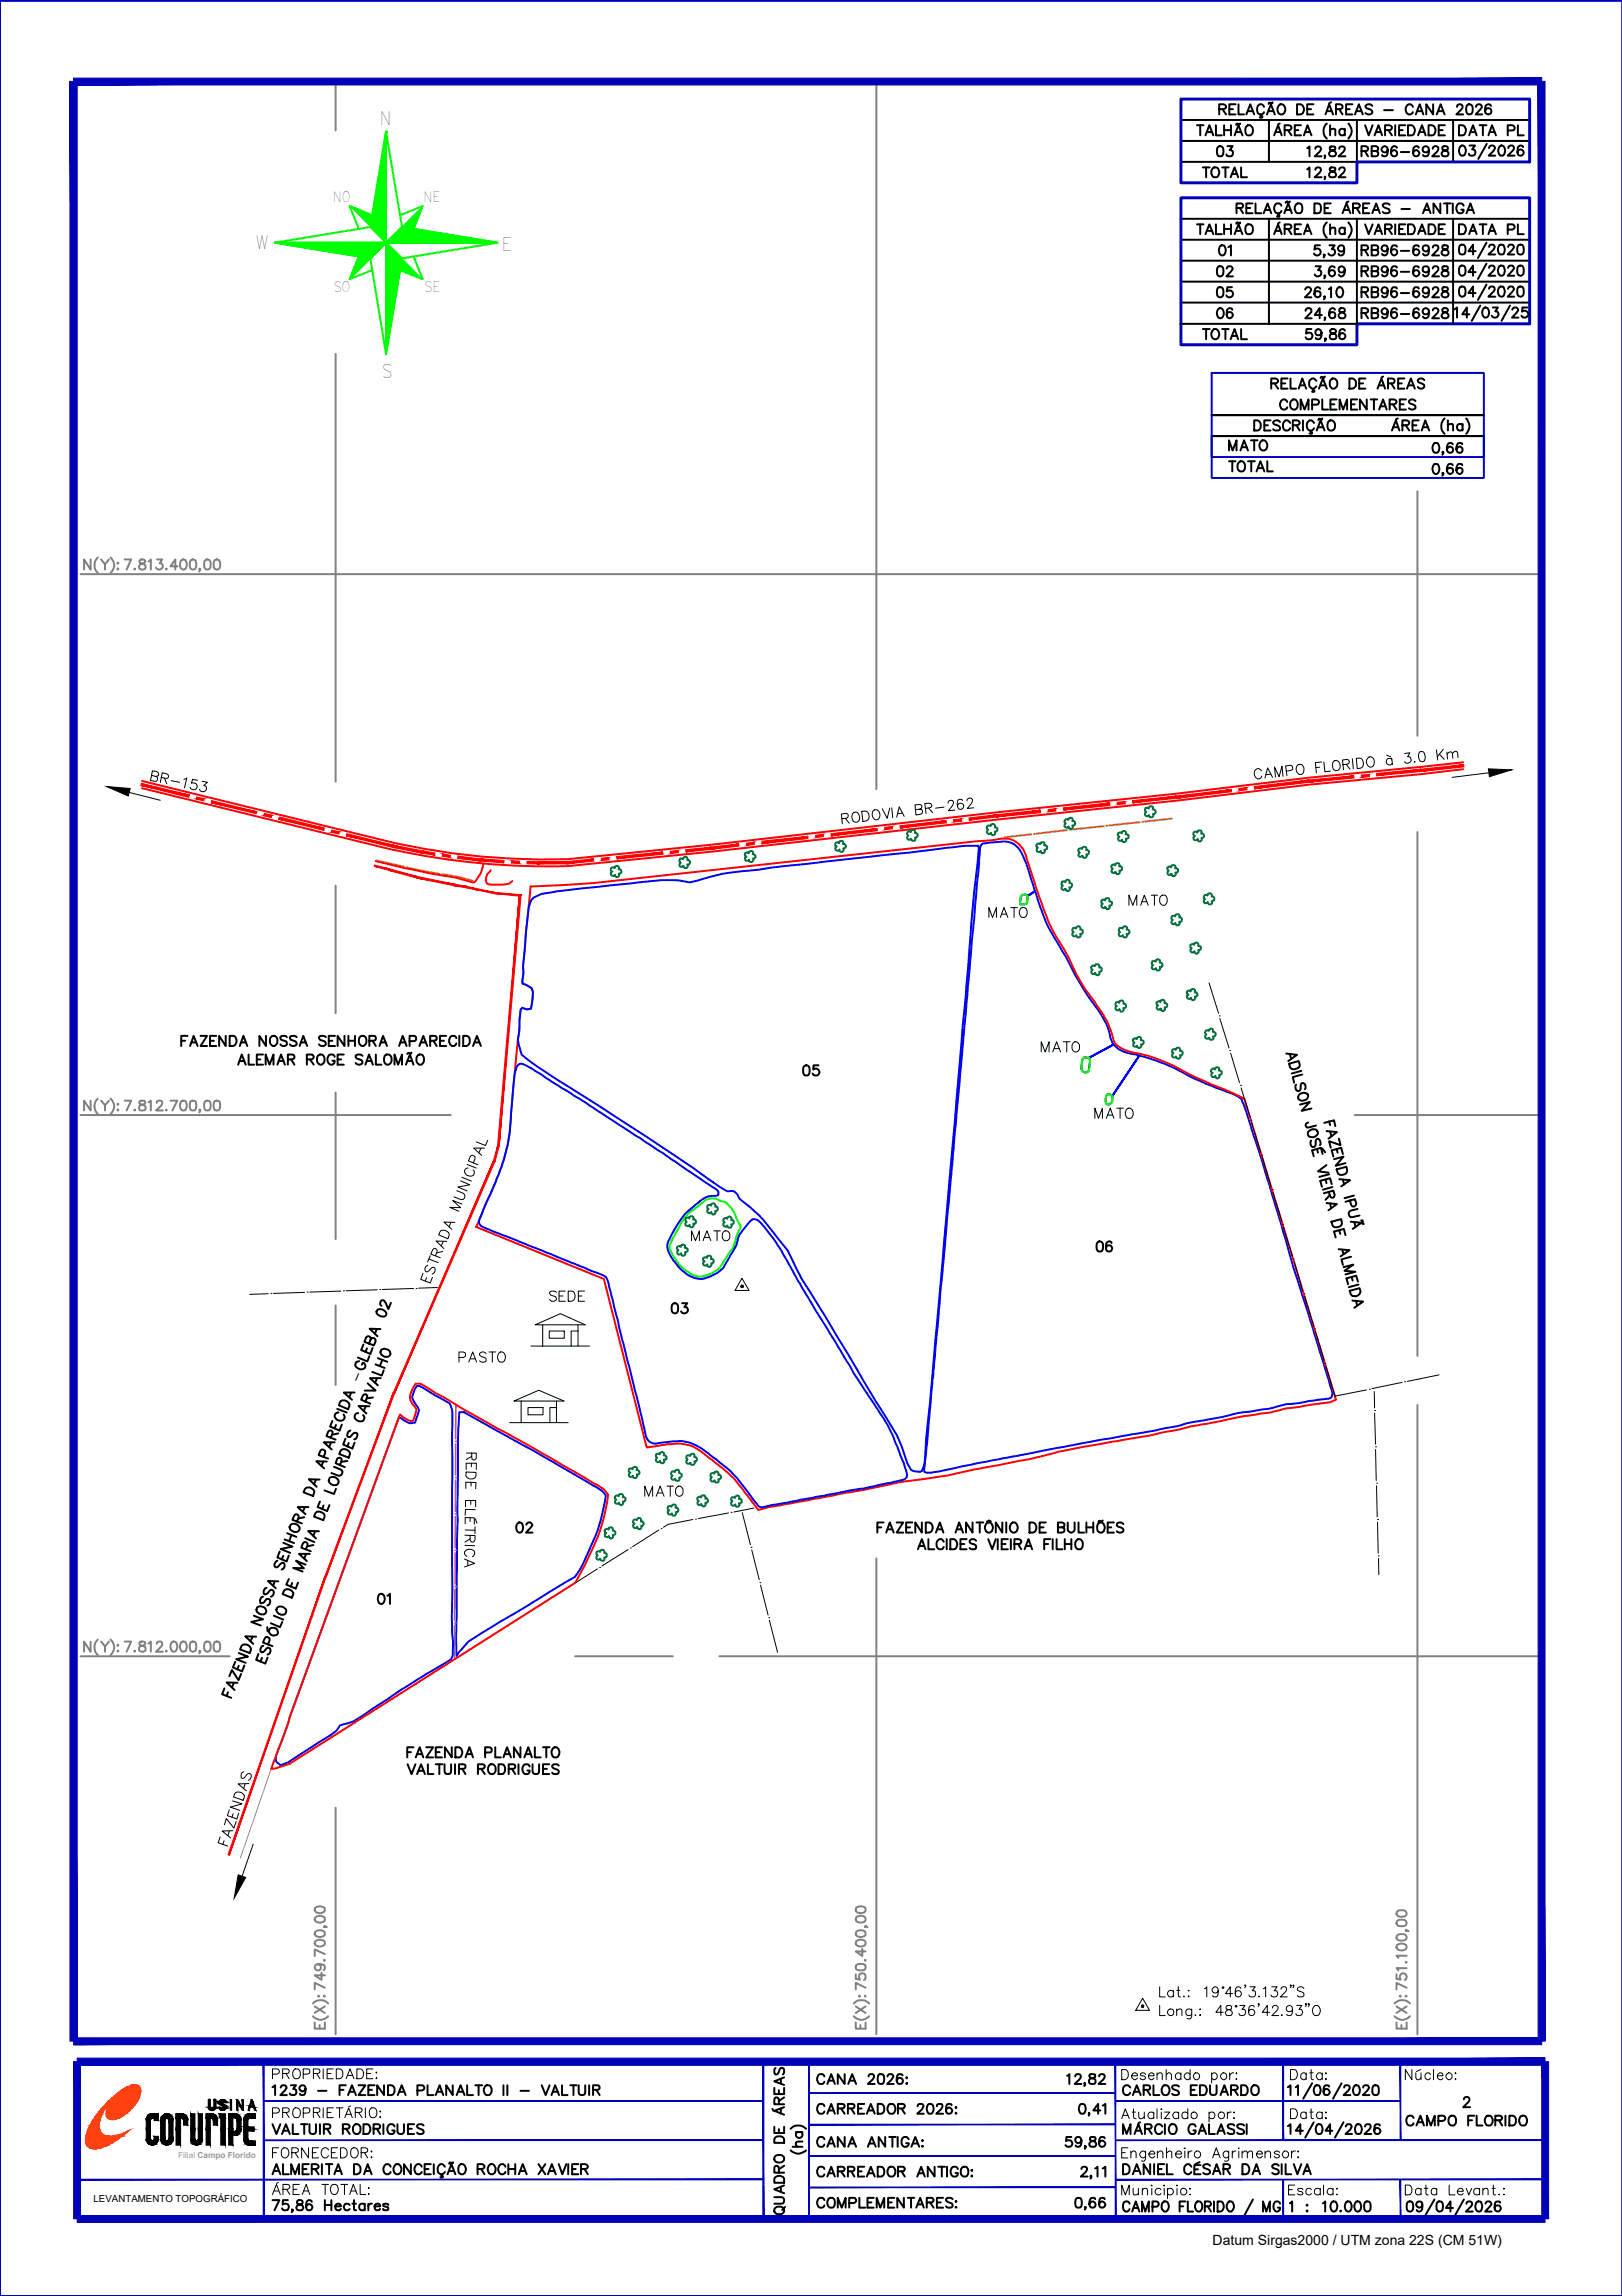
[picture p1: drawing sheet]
<svg xmlns="http://www.w3.org/2000/svg" width="210mm" height="297mm" viewBox="0 0 210 297" stroke-linecap="round" stroke-linejoin="round" font-family="sans-serif">
<defs><g id="words">
<g font-size="4.4">
<text x="156.3" y="21.5">03</text>
<text x="156.6" y="34.2">01</text>
<text x="156.3" y="37">02</text>
<text x="156.3" y="39.9">05</text>
<text x="156.3" y="42.3">06</text>
<text x="157.7" y="59.6">MATO</text>
<text x="126.6" y="119.9">MATO</text>
<text x="102.7" y="140.4">05</text>
<text x="140.4" y="146">MATO</text>
<text x="69.8" y="169.7">SEDE</text>
<text x="85.7" y="171.1">03</text>
<text x="58.2" y="177.4">PASTO</text>
<text x="65.6" y="199.7">02</text>
<text x="47.6" y="208.8">01</text>
</g>
<text font-size="4.4" fill="#007239" x="82.2" y="194.7">MATO</text>
<g font-size="4">
<text x="187.7" y="31.4">DATA PL</text>
<text x="157.7" y="62.1">TOTAL</text>
<text x="145" y="118.2">MATO</text>
<text x="133.3" y="137.2">MATO</text>
<text x="140.8" y="163">06</text>
<text x="188" y="273.8">2</text>
</g>
<text font-size="4" fill="#007239" x="88.2" y="161.6">MATO</text>
<g font-size="2.4">
<text x="49.1" y="16.1">N</text>
<text x="33.1" y="32.2">W</text>
<text x="64.9" y="32.4">E</text>
<text x="49.4" y="48.8">S</text>
</g>
<g font-size="1.8">
<text x="43.1" y="26.2">NO</text>
<text x="54.8" y="26.1">NE</text>
<text x="43.1" y="37.8">SO</text>
<text x="54.9" y="37.8">SE</text>
<text x="46.5" y="178.8" transform="rotate(-67 46.5 178.8)">–</text>
<text x="156.9" y="290.5">Datum Sirgas2000 / UTM zona 22S (CM 51W)</text>
</g>
<text font-size="1.3" x="12.1" y="284.9">LEVANTAMENTO TOPOGRÁFICO</text>
<text font-size="1.1" fill="#989898" x="23.1" y="279.2">Filial Campo Florido</text>
</g></defs>
<!-- layer: QUADRO_DE_AREAS_CANA_ANTIGA -->
<path d="M152.8 25.6h45.2v16.3h-22.4v2.7h-22.8z" fill="none" stroke="#0000b8" stroke-width=".38"/>
<!-- layer: 0114001239006 -->
<path d="M127 109.3l.2-.2 1-.1a5.2 5.2 0 0 1 2.8 .1l.5 .4a8.7 8.7 0 0 1 1.8 3.6l.6 2.2-.9 .6a.58 .58 0 0 0-.7-.1 .58 .58 0 0 0-.3 .6v.5a.75 .75 0 0 0 .9-.2l.1-.8 .9-.6 .5 1.3a19.7 19.7 0 0 0 2.4 5.3l1.1 1.8a43.1 43.1 0 0 0 4.6 7.6 7.8 7.8 0 0 1 1.3 3.1l.3 .7-3.3 1.7a.55 .55 0 0 0-.6 .1 .55 .55 0 0 0-.2 .5v.3a.67 .67 0 0 0 0 .7 .67 .67 0 0 0 .7 .3l.2-.3 .2-.9v-.4l-.2-.3 3.2-1.7 .2 .2a4 4 0 0 0 2.7 1.1l.4 .2-3.5 5.2a.42 .42 0 0 0-.5-.2 .42 .42 0 0 0-.3 .4 .6 .6 0 0 0 .4 .9 .6 .6 0 0 0 .4-.8v-.3l3.5-5.2h.1a23.9 23.9 0 0 1 6.8 2.8l3.1 1.3 2 .8 1.3 .7 .6 1.6 1.6 4.9 2.9 9.6 1.5 5.6 2 6 2.9 9.6a.9 .9 0 0 1-.2 1.4l-2.6 .4-1.2 .2a11.3 11.3 0 0 0-3.7 .7l-2.3 .4a16.6 16.6 0 0 0-4.1 .7l-4.8 .9a87.9 87.9 0 0 1-8.7 1.7l-18.4 3.4-4.6 1.1-1.6 .1h-.3l-.1-.2 2.7-29.2 4.5-51.4z" fill="none" stroke="#00f" stroke-width=".25"/>
<!-- layer: TEXTO_DIVERSOS -->
<g fill="none" stroke="#000" stroke-width=".13">
<path d="M163.2 99.7a.49 .49 0 0 0-.6-.2 .49 .49 0 0 0-.3 .5 .54 .54 0 0 0 .3 .7 .54 .54 0 0 0 .6-.2l.1-.1M166.5 99.8l.8-.2-.1-.5-.2-.1-.6 .1 .1 1.3M167.9 99a.61 .61 0 0 1 .7 .1 .61 .61 0 0 1 .1 .8 .48 .48 0 0 1-.5 .3 .48 .48 0 0 1-.4-.5 .79 .79 0 0 1 .1-.7zM170.8 99.3h-.5M171 98.6l-.8 .1 .1 1.3M171.3 98.6l.1 1.3 .8-.1M172.6 98.5a.61 .61 0 0 1 .7 .1 .61 .61 0 0 1 .1 .7 .47 .47 0 0 1-.5 .4 .47 .47 0 0 1-.4-.4l-.1-.3zM173.8 98.9l.7-.1a.32 .32 0 0 0 .1-.4 .32 .32 0 0 0-.3-.2l-.6 .1 .2 1.3M174.2 98.9l.5 .6M175 98.2l.1 1.3M175.5 98.1h.4a.72 .72 0 0 1 .5 .6 .72 .72 0 0 1-.3 .7h-.5zM177 98a.58 .58 0 0 1 .8 .1 .58 .58 0 0 1 0 .8 .47 .47 0 0 1-.5 .4 .47 .47 0 0 1-.4-.5 .7 .7 0 0 1 .1-.8z"/>
<path d="M179.5 97.7l.5 .2M180.1 98.1l.1 .8M180.1 98.2a.41 .41 0 0 0-.6 0 .41 .41 0 0 0 .1 .7 .41 .41 0 0 0 .6-.2M181.8 97.5l.7-.1-.3 .5h.1a.45 .45 0 0 1 .2 .7 .45 .45 0 0 1-.7-.1M183.1 98.5l-.1 .1h.1M183.7 97.3a.44 .44 0 0 1 .6 .1 .86 .86 0 0 1-.2 1.1h-.1a.62 .62 0 0 1-.4-.7zM185.9 97l.2 1.3M186.3 97.6l.6 .6M186.8 96.9l-.8 1M187.2 97.3l.1 .9M187.3 97.6l.2-.3h.4l.1 .8M188 97.5l.2-.3h.2l.2 .1 .1 .7"/>
<path d="M192.7 100l-4.8 .6M16.7 102.5l4 1M19.6 100.3l.6 .1h.2l.1-.1-.1-.4-.1-.1-.6-.1-.2 1.3 .7 .1a.33 .33 0 0 0 .2-.4 .33 .33 0 0 0-.2-.3M20.9 100.6l.7 .1a.32 .32 0 0 0 .2-.3 .32 .32 0 0 0-.3-.3l-.5-.1-.3 1.2M21.3 100.7l.3 .7M22.1 101l1.1 .2M23.8 100.8l.4-.1-.3 1.2M25.6 101l-.7-.2-.1 .5a.47 .47 0 0 1 .7 .2 .47 .47 0 0 1-.3 .6 .47 .47 0 0 1-.6-.3M26.2 101.1l.6 .1-.4 .4a.42 .42 0 0 1 .3 .6 .42 .42 0 0 1-.6 .2l-.2-.1-.1-.2M109 105.9h.5l.2-.2a.27 .27 0 0 0-.1-.4h-.7l.1 1.3M109.4 105.9l.5 .6M110.4 105.2a.61 .61 0 0 1 .7 .1 .61 .61 0 0 1 .1 .7 .48 .48 0 0 1-.5 .4 .48 .48 0 0 1-.4-.5l-.1-.3z"/>
<path d="M111.5 105l.4-.1a.67 .67 0 0 1 .6 .6 .67 .67 0 0 1-.4 .7l-.4 .1zM112.9 105a.54 .54 0 0 1 .7-.2 .54 .54 0 0 1 .3 .7 .49 .49 0 0 1-.4 .6 .49 .49 0 0 1-.6-.5zM115.1 104.5l-.3 1.4-.6-1.3M115.4 104.5l.1 1.3M116.8 105.2l-.6 .1M117 105.6l-.6-1.2-.4 1.3M119 104.7a.34 .34 0 0 1 .4 .2 .34 .34 0 0 1-.1 .4l-.8 .1-.1-1.3h.6a.29 .29 0 0 1 .3 .1 .29 .29 0 0 1-.1 .4l-.8 .2M119.8 104.6l.5-.1 .3-.2a.36 .36 0 0 0-.4-.4l-.5 .1 .1 1.3M120.2 104.5l.5 .6M122.2 104.4l-1.1 .1M122.7 103.9a.36 .36 0 0 1 .3-.4 .36 .36 0 0 1 .4 .4l-.1 .3-.6 .7 .9-.1M124.5 103.6a.37 .37 0 0 0-.5-.1 .79 .79 0 0 0 .3 1.2 .41 .41 0 0 0 .4-.4 .41 .41 0 0 0-.4-.4 .41 .41 0 0 0-.4 .4"/>
<path d="M125.1 103.6a.36 .36 0 0 1 .4-.4 .36 .36 0 0 1 .4 .4l-.2 .3-.5 .7 .8-.1M164.5 100.1l-.7 .1M164.7 100.6l-.7-1.3-.3 1.4M166 100.4l-.1-1.3-.4 1.4-.6-1.3 .2 1.3M156.5 127.2l1.2 3.9M157.8 131.4h.1M157.9 131.8l1.1 3.8M159.1 135.9h.1M159.3 136.3l1.1 3.8M57.1 159.2a.75 .75 0 0 1 1 .6l-.1 .5-1.2-.5zM58.3 158.1l-.2 .6M58.8 158.1h-1.4l1.1 .9"/>
<path d="M59.1 154l.8 .4a.44 .44 0 0 1 .2 .5 .44 .44 0 0 1-.5 .3l-.8-.4M59.6 152.8l1.2 .5-1.5 .3 1.2 .5M59.8 155.8l-1.2-.5 1 .9h-1.4l1.2 .5M59.8 152.3l1.2 .5M60.5 150.7l1.1 .4M60.6 151.1a.48 .48 0 0 0-.5 .4 .48 .48 0 0 0 .3 .5 .59 .59 0 0 0 .6 .1 .59 .59 0 0 0 .4-.5l-.2-.2M61.3 150.4l.2-.5v-.3a.36 .36 0 0 0-.7 .1l-.2 .5 1.2 .5M62.2 148.6l-.2 .5M62.7 148.5h-1.4l1 1M63.1 147.5l-.3 .7-1.2-.5M160.5 140.4h.1M160.6 140.7l1.2 3.9"/>
<path d="M161.9 144.9h.1M162 145.2l1.2 3.9M163.2 149.4h.1M163.4 149.8l1.1 3.8M164.6 153.9h.1M164.7 154.2l1.2 3.9M166 158.4h.1M166.1 158.7l1.2 3.8M34.7 167.4l-2.4 .1M35.1 167.3h.1M39.4 167.2l-4 .1M39.8 167.2h.1"/>
<path d="M44.1 167l-4 .2M44.4 167h.1M48.8 166.9l-4 .1M49.1 166.8h.1M53.5 166.7l-4 .1M53.8 166.7h.1M54.7 164.7l-.3 .8 1.3 .5 .3-.7M55.2 165.3l-.2 .4M55.4 163.7a.49 .49 0 0 0-.4 .3 .49 .49 0 0 0 .2 .5h.1l.5-.5 .2-.1a.44 .44 0 0 1 .3 .4 .44 .44 0 0 1-.2 .4l-.2 .1M55.5 162.9l1.2 .5M55.7 162.5l-.4 .8M56.3 162.5l.3-.8-.2-.1-.2-.1-.2 .2-.2 .5 1.2 .5"/>
<path d="M56.6 166.6l-2.4 .1M57.3 161.9l-.8 .2M57.4 160.6l-.3 .6M57.8 160.6h-1.4l1 .9M68.7 174.1h1.5M70.2 171.4h4.6v2.7h-4.6M70.2 171.4h-.9l3.2-1.4 3.2 1.4h-.9M70.2 171.4v2.7M71.1 172.2h1.9v.9h-1.9zM74.8 172.2h-.9v1.9M74.8 174.1h1.5M96 165.4l.9 1.5h-1.8z"/>
<path d="M167.3 162.9h.1M167.5 163.2l1.1 3.9M168.7 167.4h.1M168.8 167.7l1.2 3.9M170.1 171.9h.1M170.2 172.2l1.2 3.9M171.4 176.4h.1M171.6 176.7l1.2 3.9 4-.8M177.2 179.7h.1M181.4 178.8l-3.9 .8M181.8 178.8h.1M186.2 177.9l-4.1 .8"/>
<path d="M60.2 198.6l1.3 .1v.5l-.2 .3h-.3l-.2-.3v-.5M60.2 199.9l1.2 .1M60.2 197.1v-.8l1.2 .1v.8M60.2 197.9l1.3 .1M60.2 194.9v-.8h1.4v.8M60.3 192.6v-.8h1.3v.8M60.3 190.1v-.8h1.3v.8M60.3 190.4l1.3 .1v.4a.71 .71 0 0 1-.7 .4 .71 .71 0 0 1-.6-.4zM60.4 188h1.2v.8a.31 .31 0 0 1-.5 0l-.1-.8M60.8 196.3v.5M60.8 199.1l-.6 .4M60.9 194.1v.5"/>
<path d="M61 191.8v.5M61 189.3v.5M61 188.4l-.7 .4M61.5 197.5v.9M61.5 195.3h-1.3v.7M61.5 196.5l.2 .5M66 184.1h1.4M67.4 181.3h4.6v2.8h-4.6M67.4 181.3h-.9l3.2-1.4 3.3 1.4h-1M67.4 181.3v2.8M68.3 182.1h2v.9h-2zM72 182.1h-.8v2"/>
<path d="M72 184.1h1.5M85.3 197.9l-3.4 2.2M85.6 197.8h.1M89.7 196.6l-3.3 .6-.5 .4M90 196.5h.1M94.3 195.7l-3.9 .8M94.6 195.7h.1M96.1 195.7l1 4.1M97.6 195.1l-2.6 .5M177.8 180l.1 2.1M177.9 182.5h.1M177.9 182.8l.1 4"/>
<path d="M178 187.2h.1M178 187.5l.1 4M178.1 191.9h.1M178.1 192.2l.1 4M178.3 196.6h.1M178.3 196.9l.1 4M53.5 218l-3.4 2.2M53.8 217.9h.1M57.4 215.5l-3.3 2.2M57.7 215.4h.1M60.1 201.7l1.3 .6-1.3 .4M60.4 201.4a.48 .48 0 0 1-.3-.6 .48 .48 0 0 1 .5-.4h.4a.48 .48 0 0 1 .4 .4 .48 .48 0 0 1-.3 .6"/>
<path d="M60.5 201.9v.7M61.4 213l-3.4 2.2M61.7 212.8h.1M65.4 210.5l-3.4 2.2M65.7 210.3h.1M69.3 208l-3.3 2.1M69.6 207.8h.1M73.3 205.5l-3.4 2.1M73.6 205.3h.1M77.3 203l-3.4 2.1M77.6 202.8h.1M81.3 200.5l-3.4 2.1"/>
<path d="M81.6 200.3h.1M97.2 200.2h.1M97.3 200.5l1 3.9M98.3 204.8h.1M98.4 205.1l1 3.8M99.5 209.3h.1M99.6 209.6l1 4.2M178.4 201.3h.1M178.4 201.6v2.1M28.5 237.6l-.3 .8 1.3 .4M29 238.2l-.2 .4M29.7 234.1l-.3 .8 1.2 .4 .3-.7"/>
<path d="M29.7 236.9l-.2 .6M30.1 233l1.2 .4-1.5 .4 1.2 .4M30.1 236.8l-1.4 .1 1.1 .9M30.2 234.6l-.2 .5M30.5 231.9a.74 .74 0 0 1 1.1 .6l-.1 .4-1.3-.4zM30.6 235.7l-.3 .8-1-1.2-.3 .8M31.5 229.2a.53 .53 0 0 0-.3 .8 .32 .32 0 0 0 .5-.1 .65 .65 0 0 1 .6-.5l.1 .1a.53 .53 0 0 1-.3 .8M31.7 230.8l-.2 .6M32.2 230.7l-1.4 .1 1.1 .9M32.8 238.6l-1.5 4.1M37.6 228.1l-2 .7h-.5M37.9 227.9h.1"/>
<path d="M41.6 225.6l-3.4 2.1M41.9 225.4h.1M45.6 223.1l-3.4 2.1M45.8 222.9h.1M49.5 220.6l-3.4 2.1M49.8 220.4h.1M147.9 258.5l.9 1.6h-1.8zM150.1 257v1.3h.7M150.1 259.4v1.4h.7M151.8 257.7a.43 .43 0 0 0-.6-.1 .43 .43 0 0 0 0 .6 .43 .43 0 0 0 .6 0M151.8 257.5v.8M152.3 257.5h.4"/>
<path d="M152.3 259.9v.9M152.5 257v1.3h.3M153.2 258.2v.1h.1M153.8 257.5h.1zM153.8 258.3v-.1l.1 .1zM154.2 259.9v1l-.1 .2a.37 .37 0 0 1-.5 0M155.2 260h.2zM155.9 257.3l.3-.3v1.3M157.6 257.5a.41 .41 0 0 1-.5 .3 .41 .41 0 0 1-.1-.6 .41 .41 0 0 1 .6 0 1.37 1.37 0 0 1-.1 1.1 .42 .42 0 0 1-.6-.1M158.7 259.5a.27 .27 0 0 0 .1 .5 .49 .49 0 0 1 .6 .2 .49 .49 0 0 1-.1 .5 .58 .58 0 0 1-.7-.2 .67 .67 0 0 1 .7-.6l.1-.2a.44 .44 0 0 0-.7-.2zM159.5 257.9h-.9l.6-.9v1.3M160.4 259.4h.7l-.4 .6a.42 .42 0 0 1 .5 .4 .42 .42 0 0 1-.5 .4l-.3-.1-.1-.2"/>
<path d="M160.6 257.2l-.1-.1a.4 .4 0 0 0-.6 .2 1.1 1.1 0 0 0 .1 1 .41 .41 0 0 0 .6-.2 .41 .41 0 0 0-.2-.5 .41 .41 0 0 0-.5 .3M161.2 256.9h-.1v-.1l.1 .2-.1 .2M161.8 257h.6l-.3 .5h.2a.45 .45 0 0 1 0 .8 .45 .45 0 0 1-.7-.2M162.3 259.7v-.2a.4 .4 0 0 0-.7 .2 1.1 1.1 0 0 0 .2 1 .41 .41 0 0 0 .6-.1 .41 .41 0 0 0-.3-.6 .41 .41 0 0 0-.5 .3M162.9 258.2v.1h.1M162.9 259.3h-.1l.1-.1v.2l-.1 .2M163.5 257.3l.3-.3v1.3M164.6 257h.7l-.4 .5a.42 .42 0 0 1 .5 .5 .42 .42 0 0 1-.6 .3h-.2l-.1-.2M164.7 259.8v-.2l.2-.2a.44 .44 0 0 1 .5 .3l-.2 .4-.6 .7h.9M165.8 257.4v-.1a.44 .44 0 0 1 .5-.3l.2 .2a.45 .45 0 0 1-.2 .5l-.6 .6h.9M167.1 256.9h-.1v-.1l.1 .2-.1 .2M167.3 259.9a.41 .41 0 0 1-.6 .3 .41 .41 0 0 1-.1-.6 .41 .41 0 0 1 .6 .1 1.37 1.37 0 0 1-.1 1 .46 .46 0 0 1-.6-.1"/>
<path d="M167.4 256.9h-.1l.1-.1v.1l-.1 .3M167.8 259.4h.7l-.4 .6a.42 .42 0 0 1 .5 .4 .42 .42 0 0 1-.6 .4l-.2-.1-.1-.2M168.7 257.2a.46 .46 0 0 0-.4-.2 .46 .46 0 0 0-.4 .4l.2 .2a.73 .73 0 0 1 .6 .4v.2a.58 .58 0 0 1-.8 0M169 259.3h-.1l.1-.1v.1l-.1 .3M169.4 259.3h-.1l.1-.1v.1l-.1 .3M170 259.7l.1-.2a.59 .59 0 0 1 .7 .2 .59 .59 0 0 1 0 .8 .48 .48 0 0 1-.6 .3 .48 .48 0 0 1-.4-.5zM152.3 260.1a.48 .48 0 0 1 .6-.1l.1 .8M154.2 260.1a.43 .43 0 0 0-.6-.1 .43 .43 0 0 0 0 .7 .43 .43 0 0 0 .6-.1M154.7 260.6l-.1 .1h.2M155.3 260.6v.2l-.1-.1zM158.3 260.3h-.9l.6-.9v1.4M164.3 260.3h-.9l.6-.9v1.4"/>
<path d="M165.9 260.6l-.1 .1h.1"/>
<circle cx="158.3" cy="257.1" r=".11"/>
<circle cx="160" cy="259.6" r=".11"/>
<circle cx="151.5" cy="260.3" r=".43"/>
</g>
<!-- layer: 0114001239 -->
<path d="M68.7 114.7l8.1-.5 49.7-5.4 1.9-.1 1-.2a2.99 2.99 0 0 1 3.5 2.6l.9 2.9a36.1 36.1 0 0 0 3.1 7.5 27.9 27.9 0 0 1 2.5 4.7l1 1.8 1.4 1.9a12.7 12.7 0 0 1 2.4 5 4.2 4.2 0 0 0 2.9 1.4 24.8 24.8 0 0 1 7.3 2.9l4.9 2.1 1.7 .9 11.9 38.9-.9 .3-3.9 .6a13.4 13.4 0 0 0-3.7 .7l-3.4 .5-4.7 1-2.2 .3a140 140 0 0 1-12.4 2.4l-4.8 .9a72.8 72.8 0 0 1-8.5 1.9l-3.4 .7a48.7 48.7 0 0 1-8 1.3l-5.1 1-12.2 2.2-1.6 .5-1.2-1.6a18.7 18.7 0 0 0-5.1-5.2 6.2 6.2 0 0 0-3.5-1.8h-2l-2.6 .5-5.6-21.8-16.5-6.8 1.2-2.8a33.9 33.9 0 0 0 3.2-9.3l.4-5.9 .6-6.2 .2-1 .2-2.7 .2-.4 .6 .2 .5-.1 .1-.7a3.1 3.1 0 0 0 0-2l-1.2-.6 .1-1.3v-.9zM53.8 179h.6l.5 .3 5.2 3.1 10.7 6 6.5 3.7 .8 .6 .6 .7a22 22 0 0 1-2.1 7.1l-.9 1.9-1.2 2.4-37 23.4-1.9 .6h-.5l16.7-45.8a3.1 3.1 0 0 0 1.3 .8h.4l.4-1.4-.1-.2a2.3 2.3 0 0 1-.7-1.7zM71.8 189h.1" fill="none" stroke="#f00" stroke-width=".25"/>
<!-- layer: 0114001239005 -->
<path d="M68.7 116.4l.4-.3 1-.5 2-.3 10.5-1.1a18.7 18.7 0 0 1 6.6 0l1.5-.4a29.2 29.2 0 0 1 7.5-1.3l3.4-.5 16-1.7a72.9 72.9 0 0 1 8.8-.9h.2l.1 .4a395.3 395.3 0 0 0-1.7 19.2l-4.6 52.5-.6 4.7-.1 2.3-.1 .8-.3 1a1.63 1.63 0 0 1-1.4-.2l-.5-.8a19.8 19.8 0 0 0-2.9-6.2l-9.6-15.9a39 39 0 0 1-3-5.4l-1.1-1.4a20.6 20.6 0 0 0-5.1-5.3 1.13 1.13 0 0 0-1.6-1l-.5-.3a470.9 470.9 0 0 0-22.4-14.7l-1.9-1.3-1.8-1.3-.4-1.3-.1-.7 .2-1 .2-2.9 .2-.2 .6 .2 .5-.1 .1-.7a3.1 3.1 0 0 0 0-2l-1.2-.6 .1-1.3v-.9l.4-4.5 .3-3.1z" fill="none" stroke="#00f" stroke-width=".25"/>
<!-- layer: 0114001239002 -->
<path d="M59.4 182.7h.6a457.5 457.5 0 0 1 17.2 9.7l.7 .5 .5 .5-.1 .9a22.2 22.2 0 0 1-2 6l-.8 2-1.1 1.7-13.8 8.4-1.3 1.5-.2 .3-.1-2.5 .3-25.4z" fill="none" stroke="#00f" stroke-width=".25"/>
<!-- layer: REDE_DE_LUZ -->
<g fill="none" stroke="#f0f" stroke-width=".25">
<path d="M58.9 195.9h.1M58.9 196.2v4M59 191.2h.1M59 186.5h.1M59 191.5l-.1 4M59 186.8v4M59 181.8v4.3M58.8 210h.1M58.8 210.3v4.4M58.9 205.3h.1M58.9 200.6h.1M58.9 205.6l-.1 4"/>
<path d="M58.9 200.9v4"/>
</g>
<!-- layer: 0114001239001 -->
<path d="M53.9 179.3h.4l3.1 1.8a1.62 1.62 0 0 1 1.1 1.9v22.6v3.5v2.2l.1 1.2-.1 1.8-.2 .4-.4 .3a136.8 136.8 0 0 0-9.1 5.7l-1.9 1.3a7 7 0 0 1-2.9 1.2 2.53 2.53 0 0 1-1.3 1.3l-5.4 3.5-1 .4-.5-.4-.1-.3v-.6l1.1-2.7 .7-2.2 14.1-38.9 .2 .1a1.84 1.84 0 0 0 1.9 .7l.3-.9a1.31 1.31 0 0 0-.3-1.7l-.3-.5a1.87 1.87 0 0 1 .5-1.7z" fill="none" stroke="#00f" stroke-width=".25"/>
<!-- layer: TEXTO_DIVERSOS -->
<path d="M35.1 228.8l-4 11.6" fill="none" stroke="#b88a5c" stroke-width=".13"/>
<!-- layer: RODOVIA -->
<path d="M189.4 99.5l-5.4 .6-14.5 1.4-17.2 2.1-23.3 2.4-36.9 4.2-18.5 1.8a93.9 93.9 0 0 1-22.7-2.1M189.4 98.6l-20 2-17.2 2.1-23.3 2.4-36.9 4.2-18.5 1.9a90.4 90.4 0 0 1-22.4-2.1l-32.7-8.1M18.4 102l32.5 8" fill="none" stroke="#f00" stroke-width=".25"/>
<g fill="#f00" stroke="#f00" stroke-width=".13">
<path d="M18.3 101.3l-.1 .3 6.3 1.3zM18.2 101.6l6.3 1.3-.1 .3z"/>
<path d="M25.4 103.1v.3l1-.1zM25.4 103.4l1-.1v.3z"/>
<path d="M27.4 103.6l-.1 .3 5.9 1.1zM27.3 103.9l5.9 1.1-.1 .3z"/>
<path d="M34.2 105.2l-.1 .3h1.1zM34.1 105.5h1.1l-.1 .3z"/>
<path d="M36.2 105.7l-.1 .3 5.9 1.1zM36.1 106l5.9 1.1-.1 .3z"/>
<path d="M42.9 107.4v.3l1-.1zM42.9 107.7l1-.1v.3z"/>
<path d="M44.9 107.9l-.1 .2 6.3 1.3zM44.8 108.1l6.3 1.3-.1 .3z"/>
<path d="M51.1 109.4l3.6 1-3.7-.7zM51.1 109.4l3.6 1 .1-.3zM54.8 110.1l1.5 .5-1.6-.2zM54.8 110.1l1.5 .5v-.3z"/>
<path d="M57.3 110.5l1 .4-1.1-.1zM57.3 110.5l1 .4v-.3z"/>
<path d="M59.3 110.8l2.9 .6-3-.3zM59.3 110.8l2.9 .6v-.3zM62.2 111.1l3 .5-3-.2zM62.2 111.1l3 .5v-.3z"/>
<path d="M66.2 111.4l1 .3h-1zM66.2 111.4l1 .3v-.3z"/>
<path d="M68.2 111.4l1.6 .4-1.6-.1zM68.2 111.4l1.6 .4v-.3zM69.8 111.5l3.7 .2-3.7 .1zM69.8 111.5l3.7 .2v-.3z"/>
<path d="M73.5 111.4v.3l3.3-.6zM73.5 111.7l3.3-.6v.3z"/>
<path d="M77.8 111l.1 .3 .9-.4zM77.9 111.3l.9-.4v.3z"/>
<path d="M79.8 110.8v.3l6-.9zM79.8 111.1l6-.9v.3z"/>
<path d="M86.7 110.1l.1 .3 1-.4zM86.8 110.4l1-.4v.3z"/>
<path d="M88.7 109.9l.1 .3 3.2-.6zM88.8 110.2l3.2-.6 .1 .3z"/>
<path d="M92 109.6l.1 .3 3.5-.7zM92.1 109.9l3.5-.7v.3z"/>
<path d="M96.6 109.1v.3l1-.4zM96.6 109.4l1-.4v.2z"/>
<path d="M98.6 108.8v.4l6-1zM98.6 109.2l6-1v.3z"/>
<path d="M105.5 108.1l.1 .3 .9-.5zM105.6 108.4l.9-.5 .1 .3z"/>
<path d="M107.5 107.9l.1 .2 5.9-.9zM107.6 108.1l5.9-.9v.3z"/>
<path d="M114.5 107v.3l1-.4zM114.5 107.3l1-.4v.3z"/>
<path d="M116.5 106.8v.3l5.9-.9zM116.5 107.1l5.9-.9 .1 .3z"/>
<path d="M123.4 106v.3l1-.4zM123.4 106.3l1-.4 .1 .3z"/>
<path d="M125.4 105.8v.3l3.6-.7zM125.4 106.1l3.6-.7v.3zM129 105.4v.3l5.6-.9zM129 105.7l5.6-.9 .1 .3z"/>
<path d="M135.6 104.7l.1 .3 .9-.4zM135.7 105l.9-.4 .1 .3z"/>
<path d="M137.6 104.5l.1 .3 5.9-.9zM137.7 104.8l5.9-.9v.3z"/>
<path d="M144.6 103.8v.3l1-.4zM144.6 104.1l1-.4v.3z"/>
<path d="M146.6 103.6v.3l5.6-.9zM146.6 103.9l5.6-.9 .1 .3z"/>
<path d="M152.2 103l.1 .3 7-1.2zM152.3 103.3l7-1.2 .1 .3z"/>
<path d="M160.3 102l.1 .3 .9-.4zM160.4 102.3l.9-.4 .1 .3z"/>
<path d="M162.3 101.8v.3l7.1-1.2zM162.3 102.1l7.1-1.2 .1 .3z"/>
<path d="M169.4 100.9l.1 .3 5.7-.8zM169.5 101.2l5.7-.8v.3z"/>
<path d="M176.1 100.3l.1 .3 1-.4zM176.2 100.6l1-.4v.3z"/>
<path d="M178.1 100.1l.1 .3 5.7-.9zM178.2 100.4l5.7-.9v.3z"/>
<path d="M183.9 99.5v.3l5.5-.9zM183.9 99.8l5.5-.9v.3z"/>
</g>
<path d="M183.9 99.5v.3M51.1 109.4l-.1 .3M92 109.6l.1 .3M152.2 103l.1 .3M169.4 100.9l.1 .3" fill="none" stroke="#f00" stroke-width=".13"/>
<!-- layer: TEXTO CONFRONTANTES -->
<g fill="none" stroke="#000" stroke-width=".25">
<path d="M23.5 134.6h.5M24.3 134h-.8v1.3M24.6 135.3l.5-1.3 .5 1.3M24.8 134.9h.6M26 134h.8l-.8 1.3h.8M27.2 134.6h.5M28 134h-.8v1.3h.8M29.2 134v1.3l-.8-1.3v1.3M29.7 134h.4a.69 .69 0 0 1 .5 .7 .69 .69 0 0 1-.5 .6h-.4zM30.8 137.7l.5-1.3 .5 1.3M31 137.3h.6M31 135.3l.5-1.3 .5 1.3"/>
<path d="M31.2 134.9h.6M32.2 136.4v1.3h.7M33.2 137.1h.5M34 136.4h-.8v1.3h.8M34.4 137.7v-1.3l.5 1.3 .5-1.3v1.3M34.4 134v1.3l-.8-1.3v1.3M35.1 134.2a.48 .48 0 0 1 .5-.2 .48 .48 0 0 1 .3 .5 .56 .56 0 0 1-.1 .6 .56 .56 0 0 1-.6 .1 .79 .79 0 0 1-.1-1zM35.9 137.7l.5-1.3 .5 1.3M36.1 137.3h.6M37.1 134.2a.48 .48 0 0 0-.8 .1l.1 .2 .5 .2a.33 .33 0 0 1 .1 .5 .54 .54 0 0 1-.7-.1M37.3 137.1h.5l.3-.2v-.1a.3 .3 0 0 0-.3-.4h-.5v1.3M37.7 137.1l.4 .6"/>
<path d="M38.4 134.2a.53 .53 0 0 0-.9 .1l.1 .2 .7 .2a.31 .31 0 0 1 0 .5 .56 .56 0 0 1-.8-.1M38.8 135.3l.4-1.3 .6 1.3M38.9 134.9h.7M39.7 137.1h.6l.2-.2a.31 .31 0 0 0 0-.4l-.8-.1v1.3M40.1 137.1l.5 .6M41.1 136.6a.48 .48 0 0 1 .6-.1 .48 .48 0 0 1 .3 .4 .56 .56 0 0 1-.1 .6 .56 .56 0 0 1-.6 .2 .79 .79 0 0 1-.2-1.1zM42.2 134.2a.53 .53 0 0 0-.9 .1l.1 .2 .6 .2a.33 .33 0 0 1 .2 .4 .33 .33 0 0 1-.3 .2h-.3l-.3-.2M42.5 134.6h.5M43.3 136.7a.48 .48 0 0 0-.5-.3 .48 .48 0 0 0-.4 .5l.1 .5a.43 .43 0 0 0 .6 .3l.2-.2v-.3h-.3M43.3 134h-.8v1.3h.8M43.7 137.1h.5M44.5 136.4h-.8v1.3h.8"/>
<path d="M44.6 134v1.3l-.9-1.3v1.3M45.1 134.6h.8M45.1 134v1.3M45.9 134v1.3M46.6 134.2a.48 .48 0 0 1 .5-.2 .48 .48 0 0 1 .3 .5 .56 .56 0 0 1-.1 .6 .56 .56 0 0 1-.6 .1 .79 .79 0 0 1-.1-1zM46.9 136.6a.53 .53 0 0 0-.9 .1l.1 .2 .7 .2a.31 .31 0 0 1 0 .6 .56 .56 0 0 1-.8-.2M47.3 137.7l.5-1.3 .5 1.3M47.5 137.3h.6M47.8 134.6h.8v-.2v-.3l-.8-.1v1.3M48.2 134.6l.4 .7M48.6 136.4v1.3h.8M49.1 135.3l.5-1.3 .5 1.3"/>
<path d="M49.3 134.9h.6M49.9 136.5a.65 .65 0 0 1 .8 .3 .65 .65 0 0 1-.3 .9h-.1a.71 .71 0 0 1-.6-.5 .71 .71 0 0 1 .2-.7zM51.1 137.7v-1.3l.4 1.3 .5-1.3v1.3M51.6 135.3l.5-1.3 .5 1.3M51.8 134.9h.7M52.5 137.7l.5-1.3 .5 1.3M52.7 137.3h.6M52.8 136.3h-.1M52.8 136.2h.2M53 136.3h.1M53 134.7h.6a.34 .34 0 0 0 .3-.3 .34 .34 0 0 0-.3-.4h-.6v1.3M53 136.3h.2"/>
<path d="M53.3 136.2l-.1 .1M54 136.6a.47 .47 0 0 1 .6-.2 .47 .47 0 0 1 .3 .5v.3a.49 .49 0 0 1-.5 .6 .49 .49 0 0 1-.5-.6zM54.3 135.3l.5-1.3 .5 1.3M54.5 134.9h.6M55.7 134.6h.5l.3-.1v-.1a.3 .3 0 0 0-.3-.4h-.5v1.3M56.1 134.6l.4 .7M56.9 134.6h.5M57.7 134h-.8v1.3h.8M59.1 134.3a.48 .48 0 0 0-.6-.3 .48 .48 0 0 0-.4 .5l.1 .5a.43 .43 0 0 0 .7 .2l.2-.2M59.4 134v1.3M59.9 134h.5a.71 .71 0 0 1 .4 .7 .71 .71 0 0 1-.4 .6h-.5zM61.2 135.3l.5-1.3 .5 1.3"/>
<path d="M61.4 134.9h.6M166.5 136.3l1.4 .2-1.2 .8M166.8 137.6l1.3-.3 .1 .4a.7 .7 0 0 1-1 .6l-.3-.3zM166.9 136.4l.2 .6M168.4 138.5l-1.2 .4M168.5 139l-1.2 .3 .2 .8M167.7 140.3a.48 .48 0 0 0 0 .6 .48 .48 0 0 0 .4 .2l.2-.3 .1-.5 .2-.2a.49 .49 0 0 1 .3 .8M168.1 141.6l.1-.1a.65 .65 0 0 1 1.1 .3 .77 .77 0 0 1-1.3 .4v-.3zM168.2 142.9l1.3-.3-1.1 1.1 1.3-.3M169.3 145.2a.32 .32 0 0 0-.3 .4 .32 .32 0 0 0 .3 .3l1-.3M169.3 146.4a.71 .71 0 0 1 1.3 .1 .73 .73 0 0 1-.6 .6 .73 .73 0 0 1-.7-.2l-.1-.4zM169.7 147.6a.48 .48 0 0 0-.1 .5 .48 .48 0 0 0 .5 .3l.2-.3v-.6l.3-.2a.63 .63 0 0 1 .2 .9"/>
<path d="M170.4 148.7l.2 .4M171.1 148.6l.4 .5M171.2 149.3l-.3-.8-1.1 .3 .2 .8M171.4 145.3l1.2-.4 .2 .8M171.5 152.6l.2 .5M171.7 146.3l1.3 .2-1.1 .8M171.7 150.7l-1.1 .8 1.3 .2M171.7 155.6l1.3 .2-1.1 .8M172 154.2l.2 .7a.31 .31 0 0 0 .4 0 .31 .31 0 0 0 .1-.3l-.1-.6-1.3 .4M172 145.1l.1 .5M172 151.9l-1.3 .4M172.1 154.6l-.6 .6"/>
<path d="M172.1 146.4l.2 .6M172.1 155.7l.2 .6M172.3 158.1l1.3-.4 .1 .4a.67 .67 0 0 1-.5 .7 .67 .67 0 0 1-.8-.3zM172.3 153.2l-.2-.8-1.2 .4 .2 .7M172.4 153.6l-1.2 .3M172.6 150l1.3-.4-1.1 1.2 1.3-.3M173 151.3l1.2-.4 .1 .5a.67 .67 0 0 1-.5 .6 .67 .67 0 0 1-.7-.3zM173 148.7l.1 .4M173.3 147.3l.2 .9-1.5-.6 .2 .9M173.3 152.6l1.4 .1-1.1 .8M173.3 159.2l.1 .4M173.8 149.3l-.2-.8-1.3 .3 .3 .8"/>
<path d="M173.8 152.6l.1 .6M174.1 159.8l-.2-.8-1.3 .3 .2 .8M174.7 155.3l.1 .6 .2 .2a.38 .38 0 0 0 .5-.4l-.2-.6-1.2 .4M174.8 158.1l1.4 .1-1.2 .8M175.2 154.7l-1.2 .3M175.3 158.1l.1 .6M175.7 156.4l-.9 .2a.44 .44 0 0 0-.3 .5 .44 .44 0 0 0 .5 .4l.9-.2M176.1 157.9h.2M176.3 157.9v.1M176.3 158.1h.1M176.3 158.3l.2 .1M176.3 158.2l.1 .1"/>
<path d="M46.5 176.1a.49 .49 0 0 0-.5 .5 .71 .71 0 0 0 .6 .5 .71 .71 0 0 0 .7-.3 .44 .44 0 0 0-.4-.5l-.1 .3M47 173.9l-.3 .8 1.2 .5 .3-.8M47.5 174.4l-.2 .5M47.6 179l1 .9h-1.4M47.8 175.5l-.3 .6-1.2-.5M48 173.3l.1-.2a.36 .36 0 0 1 .4 .1 .36 .36 0 0 1 .1 .4l-.2 .5-1.2-.5 .2-.6a.32 .32 0 0 1 .3-.1 .32 .32 0 0 1 .3 .2l-.2 .7M48.6 176.5l1.2 .5M48.8 171.9l-.3 .6M48.8 178.3l-.2 .6M48.9 169.4a.85 .85 0 0 1 1.1 .6v.2a.77 .77 0 0 1-1.3-.5zM48.9 175.7l1.2 .5M49.2 171.9h-1.4l1.1 1"/>
<path d="M49.3 178.3h-1.4l1 .9M49.3 174.7a.79 .79 0 0 1 1.2 .5 .66 .66 0 0 1-.8 .3 .66 .66 0 0 1-.4-.8zM49.5 175.9l-.4 .8M49.7 177.3l-.3 .7-1.2-.5M50.6 168.6l-.4 .8-.3-.8a.38 .38 0 0 0-.5-.3l-.2 .3 .2 .3M173.2 161.6l1.4 .1-1.1 .8M173.7 161.7l.2 .5M173.9 163.9l1.2-.3-1.1 .8 1.4 .1-1.3 .4M174.7 167l1.2-.3 .2 .4a.71 .71 0 0 1-.6 .6 .71 .71 0 0 1-.7-.3zM174.8 162.6l-1.2 .3 .2 .7M174.9 165.2l.1 .5M175 168.3l1.4 .1-1.1 .8"/>
<path d="M175.5 168.3l.1 .6M175.7 165.8l-.2-.8-1.3 .4 .3 .7M175.8 166.2l-1.3 .3M36.7 199.6l1.1 .5-1.5 .3 1.2 .5M36.8 199.2l1.3 .4M37.2 198.4l1.2 .4M37.6 197.3a.67 .67 0 0 1 .8-.1 .67 .67 0 0 1 .3 .8 .75 .75 0 0 1-1.2-.4zM37.7 198.6l-.3 .8M38.4 196.8l.3-.6a.3 .3 0 0 0-.5-.3l-.4 .7 1.3 .5M39.4 196.3l-.8 .2M39.5 192.6a.69 .69 0 0 1 .9 0 .69 .69 0 0 1 .1 .9l-1.2-.4zM39.5 195l-.3 .6"/>
<path d="M39.5 199l1.2 .5M39.9 195h-1.4l1 .9M40.6 199.9l-.8 .2M40.8 198.1l-.2 .6M40.8 195.8a.69 .69 0 0 1 .8-.2 .69 .69 0 0 1 .4 .7l-.2 .4-1.2-.5zM40.9 191.4l-.3 .6M41.3 198.1h-1.4l1 .9M41.4 191.4h-1.4l1 .9M41.4 194.3l-.3 .7 1.2 .5 .3-.8M41.8 189.1l-.2 .5M41.9 188.5l.2-.5v-.3a.36 .36 0 0 0-.7 0l-.2 .5 1.3 .5M41.9 194.8l-.2 .4"/>
<path d="M42.3 189.1l-1.4-.1 1.1 1M42.6 191.2a.67 .67 0 0 1 .9 0 .67 .67 0 0 1 .2 .8 .67 .67 0 0 1-.8 0 .67 .67 0 0 1-.3-.8zM42.8 186l.3-.7-.2-.2a.32 .32 0 0 0-.4 .1l-.3 .6 1.2 .5M42.8 186.6l-.2 .6M43 183.8l-.3 .8 1.2 .5 .3-.8M43.2 189.8l1 .4a.45 .45 0 0 1 0 .5 .45 .45 0 0 1-.4 .2l-.9-.3M43.3 186.6h-1.4l1 .9M43.5 192.6l-.3 .7-1.2-.5M43.5 184.3l-.2 .5M43.6 182.3l1.3 .4M43.8 185.4l-.8 .2M43.8 182.7a.48 .48 0 0 0-.5 .4 .48 .48 0 0 0 .3 .6 .57 .57 0 0 0 .6 .1 .57 .57 0 0 0 .4-.6l-.2-.2"/>
<path d="M44 189.6l.2-.8a.32 .32 0 0 0-.5-.2l-.3 .7 1.2 .5M44.1 181.3a.73 .73 0 0 1 1.1 .6l-.2 .4-1.1-.5zM44.2 187.6a.77 .77 0 0 1 1.1 .4l-.2 .6-1.2-.5zM44.7 186.1l-.3 .8 1.2 .5 .3-.8M45 189l-.8 .1M45.1 186.7l-.1 .4M45.3 185.1a.57 .57 0 0 0-.3 .8h.3l.5-.5a.32 .32 0 0 1 .5 .2 .62 .62 0 0 1-.5 .6M45.4 180.2l-.2 .5M45.9 180.2h-1.4l1.1 .9M46.4 182.8a.48 .48 0 0 0-.5 .4 .48 .48 0 0 0 .3 .6 .57 .57 0 0 0 .6 .1 .57 .57 0 0 0 .4-.6l-.2-.2M47.3 181.3l.2-.5a.3 .3 0 0 0-.2-.4h-.2l-.4 .7 1.2 .5M47.3 181.9l-.2 .6"/>
<path d="M47.8 181.9h-1.4l1 1M48.3 180.8l-.8 .1M113.5 197.6h.5M114.3 197h-.8v1.3M114.7 198.3l.4-1.3 .6 1.3M114.9 197.9h.6M116 197h.9l-.9 1.3h.9M117.3 197.6h.5M118.1 197h-.8v1.3h.8M119.3 197v1.3l-.9-1.3v1.3M119.8 197a.73 .73 0 0 1 .8 .3 .73 .73 0 0 1 0 .8l-.4 .2h-.4zM120.1 199.1v1.3h.8"/>
<path d="M121.1 198.3l.5-1.3 .5 1.3M121.3 197.9h.6M122.1 199.5a.43 .43 0 0 0-.6-.3 .65 .65 0 0 0-.3 .8 .65 .65 0 0 0 .8 .4l.1-.3M122.5 199.1v1.3M123 199.1h.4a.71 .71 0 0 1 .5 .7 .71 .71 0 0 1-.5 .6h-.4zM123.7 198.3l.4-1.3 .5 1.3M123.8 197.9h.7M124.3 199.8h.5M125.1 199.1h-.8v1.3h.8M125.9 197v1.3l-.9-1.3v1.3M126.3 199.3a.46 .46 0 0 0-.4-.2 .46 .46 0 0 0-.4 .4l.2 .2 .6 .2v.4a.58 .58 0 0 1-.8 0M126.4 197h.9"/>
<path d="M126.8 197v1.3M127.6 197.2l.1-.2a.59 .59 0 0 1 .7 .3 .59 .59 0 0 1 0 .7 .48 .48 0 0 1-.6 .3 .48 .48 0 0 1-.3-.5zM127.7 196.8l.3-.1 .2 .1M127.9 199.1l.5 1.3 .5-1.3M129.1 199.1v1.3M129.6 199.8h.5M129.7 197v1.3l-.8-1.3v1.3M130.2 197v1.3M130.4 199.1h-.8v1.3h.8M130.8 197.2l.1-.2a.59 .59 0 0 1 .7 .3 .59 .59 0 0 1 0 .7 .48 .48 0 0 1-.5 .3 .48 .48 0 0 1-.4-.5zM130.8 199.1v1.3M131.3 199.8h.5a.36 .36 0 0 0 .4-.4l-.4-.3h-.5v1.3"/>
<path d="M131.7 199.8l.5 .6M133.2 197h.5a.71 .71 0 0 1 .4 .6 .71 .71 0 0 1-.4 .7h-.5zM134.5 197.6h.5M135.1 199.8h.5M135.3 197h-.8v1.3h.8M135.9 199.1h-.8v1.3M136.2 199.1v1.3M136.7 199.1v1.3h.8M136.9 197.6h.6l.2-.1v-.4l-.2-.1h-.6v1.3l.7-.1a.33 .33 0 0 0 .1-.4 .33 .33 0 0 0-.2-.2M137.8 199.8h.8M137.8 199.1v1.3M138.2 197v.9a.45 .45 0 0 0 .4 .4 .45 .45 0 0 0 .5-.4v-.9"/>
<path d="M138.6 199.1v1.3M139.3 199.3l.2-.2a.71 .71 0 0 1 .7 .5 .71 .71 0 0 1-.3 .8 .63 .63 0 0 1-.7-.3 .63 .63 0 0 1 .1-.8zM139.6 197v1.3h.7M140.6 197.6h.9M140.6 197v1.3M141.5 197v1.3M142.1 197.2l.1-.2a.59 .59 0 0 1 .7 .3 .59 .59 0 0 1 0 .7 .46 .46 0 0 1-.6 .3 .46 .46 0 0 1-.3-.5zM142.2 196.8v.1M142.2 196.8h.2M142.4 196.8h.1M142.5 196.8h.1M142.7 196.7l-.1 .1"/>
<path d="M143.3 197.6h.5M144.1 197h-.8v1.3h.8M145.4 197.2a.46 .46 0 0 0-.5-.3 .46 .46 0 0 0-.4 .4l.2 .2a.73 .73 0 0 1 .7 .4v.2a.58 .58 0 0 1-.9 0M29 218.4l-.3 .8 1.2 .5M29.5 218.9l-.2 .5M30.3 217.7l-.3 .6M30.4 215l-.3 .7 1.2 .5 .3-.7M30.7 217.7h-1.4l1.1 .9M30.9 213.9l1.2 .4-1.5 .4 1.2 .4M30.9 215.5l-.2 .5M31.2 216.6l-.3 .8-.9-1.3-.3 .8M31.2 213a.69 .69 0 0 1 1-.1 .69 .69 0 0 1 .1 1l-1.2-.5z"/>
<path d="M32.7 211.7l-.3 .6M32.9 209l1.1 .5-1.5 .3 1.2 .5M33.1 211.7h-1.4l1.1 1M33.3 208a.67 .67 0 0 1 .8-.1 .67 .67 0 0 1 .3 .8 .72 .72 0 0 1-1.2-.5zM33.4 214l-.3 .7 1.2 .5 .3-.8M33.9 214.5l-.2 .5M34 206.6a.49 .49 0 0 0-.3 .3 .49 .49 0 0 0 .1 .5h.2a.76 .76 0 0 0 .5-.5l.2-.1 .2 .1a.53 .53 0 0 1-.3 .8M34.1 212.9a.49 .49 0 0 0-.4 .4 .49 .49 0 0 0 .2 .5l.2-.1 .5-.5a.33 .33 0 0 1 .4 .4l-.1 .3-.3 .2M34.5 205.4a.49 .49 0 0 0-.4 .4 .49 .49 0 0 0 .2 .5l.2-.1 .6-.5a.33 .33 0 0 1 .3 .4l-.1 .3-.2 .2M34.6 210.5v.6M34.7 212.8l.2-.6v-.3a.36 .36 0 0 0-.7 .1l-.2 .5 1.3 .5M34.9 210.8a.59 .59 0 0 1 .8-.1 .59 .59 0 0 1 .1 .8 .61 .61 0 0 1-.8 0 .61 .61 0 0 1-.1-.7z"/>
<path d="M35.4 209l1.3 .5M35.6 204.6l-.3 .5M35.9 201.9a.49 .49 0 0 0-.4 .4 .49 .49 0 0 0 .2 .5l.2-.1 .4-.4a.3 .3 0 0 1 .3-.1 .3 .3 0 0 1 .2 .2 .54 .54 0 0 1-.4 .7M35.9 207.9a.74 .74 0 0 1 1.1 .6 .66 .66 0 0 1-.6 .4 .66 .66 0 0 1-.6-.5zM36 204.6l-1.3-.1 1 1M36.2 200.7l-.3 .8 1.2 .5 .3-.8M36.5 209.8l-.3 .7-1.1-.5M36.7 201.3l-.3 .4M36.9 205.7a.78 .78 0 0 1 1.1 .4l-.2 .6-1.2-.5zM37.4 204.3l-.4 .7 1.3 .5 .3-.7M37.8 204.8l-.2 .5M39.5 202.4l-1.2-.5 1 1-1.4-.1 1.3 .5"/>
<path d="M39.6 200.4l.2-.5v-.2l-.1-.2a.32 .32 0 0 0-.5 .2l-.2 .5 1.2 .5M39.6 201l-.2 .6M40.1 201h-1.4l1 1M118.8 200.4l.5-1.3 .5 1.3M119 200h.6M132.6 200.4l.5-1.3 .5 1.3M132.8 200h.6M52.7 226.7h.5M52.7 228.2l.6 1.3 .5-1.3M53.5 226h-.8v1.4M53.8 227.4l.5-1.4 .5 1.4M54 229.5l.5-1.3 .5 1.3"/>
<path d="M54 226.9h.6M54.2 229.1h.6M55.2 226h.8l-.8 1.4h.8M55.4 228.2v1.3h.7M56.4 226.7h.5M56.4 228.2h.9M56.9 228.2v1.3M57.2 226h-.8v1.4h.8M57.5 228.2l.1 1.1a.45 .45 0 0 0 .4 .2 .45 .45 0 0 0 .4-.4v-.9M58.5 226v1.4l-.9-1.4v1.4M58.9 228.2v1.3M58.9 226h.5a.71 .71 0 0 1 .4 .7 .71 .71 0 0 1-.4 .7h-.5z"/>
<path d="M59.4 228.8h.5a.3 .3 0 0 0 .3-.3 .3 .3 0 0 0-.3-.3h-.5v1.3M59.8 228.8l.4 .7M60.2 227.4l.5-1.4 .5 1.4M60.4 226.9h.6M61.8 228.8h.6a.36 .36 0 0 0 .3-.3l-.1-.2-.8-.1v1.3M62.3 228.8l.4 .7M62.8 226.7h.7l.1-.2v-.3l-.3-.2h-.5v1.4M63.3 228.4a.48 .48 0 0 1 .5-.1 .48 .48 0 0 1 .3 .4 .64 .64 0 0 1-.3 .8 .48 .48 0 0 1-.6-.4v-.4zM64.1 226v1.4h.7M64.5 228.2h.4a.67 .67 0 0 1 .3 1.1v.2h-.7zM65.2 227.4l.4-1.4 .5 1.4M65.3 226.9h.7"/>
<path d="M65.8 228.8h.6a.3 .3 0 0 0 .3-.3 .3 .3 0 0 0-.3-.3h-.6v1.3M66.3 228.8l.4 .7M67.1 228.2v1.3M67.4 226v1.4l-.9-1.4v1.4M67.9 227.4l.5-1.4 .4 1.4M68 226.9h.7M68.5 228.5a.48 .48 0 0 0-.5-.3 .48 .48 0 0 0-.4 .5v.4a.47 .47 0 0 0 .5 .4 .47 .47 0 0 0 .4-.4h-.3M68.9 228.2l.1 1.1a.45 .45 0 0 0 .4 .2 .45 .45 0 0 0 .4-.4v-.9M69.2 226v1.4h.8M70.3 226h.8M70.3 228.8h.5M70.7 226v1.4"/>
<path d="M71.1 228.2h-.8v1.3h.8M71.5 226.3l.1-.2a.59 .59 0 0 1 .7 .2 .59 .59 0 0 1 0 .8 .48 .48 0 0 1-.6 .3 .48 .48 0 0 1-.3-.5zM72.3 228.4a.48 .48 0 0 0-.8 .1l.2 .3 .5 .2 .1 .1v.2a.58 .58 0 0 1-.8 0"/>
</g>
<!-- layer: CERCA -->
<g fill="none" stroke="#b8b800" stroke-width=".25">
<path d="M48.7 111.3l3.6 .8M52.6 112.2h.1M53 112.3l3.9 .8M57.2 113.1h.1M57.6 113.1l1.7 .3 1.9 .5M133.5 107.9l-3.5 .4M133.8 107.9h.1M138.1 107.4l-3.9 .5M138.5 107.3h.1M142.8 106.9l-3.9 .4M143.2 106.8h.1M147.5 106.4l-4 .4"/>
<path d="M147.8 106.3h.1M151.6 105.9l-3.4 .4"/>
</g>
<!-- layer: ESTRADA -->
<path d="M42 203.9l-12.5 36 .2 .1zM42 203.9l.2 .1-12.5 36zM50.9 180.2l-8.9 23.7 .2 .1zM50.9 180.2l.2 .1-8.9 23.7zM63.8 150.2l-12.9 30 .2 .1zM63.8 150.2l.3 .1-13 30zM64.4 148.2l-.6 2 .3 .1zM64.4 148.2l.2 .1-.5 2zM67.2 115.9l-2.8 32.3 .2 .1zM67.2 115.9l.2-.1-2.8 32.5zM63.9 115.6l3.3 .3 .2-.1zM63.9 115.4l3.5 .4-3.5-.2zM61.3 115l2.6 .6v-.2zM61.3 114.9l2.6 .5-2.6-.4zM60 114.8l1.3 .2v-.1zM60 114.6l1.3 .3-1.3-.1zM59.1 114.7l.9 .1v-.2zM59.2 114.5l.8 .1-.9 .1zM54 113.6l5.1 1.1 .1-.2zM54 113.4l5.2 1.1-5.2-.9zM50.3 112.6l3.7 1v-.2zM50.3 112.4l3.7 1-3.7-.8zM48.4 112.1l1.9 .5v-.2zM48.5 111.9l1.8 .5-1.9-.3z" fill="#f00" stroke="#f00" stroke-width=".13"/>
<!-- layer: MARGEM -->
<path d="M0 .1h209.9v296.9h-209.9zM0 .1v296.9" fill="none" stroke="#0000b8" stroke-width=".25"/>
<g fill="#0000b8" stroke="#0000b8" stroke-width=".13">
<path d="M98.7 266.7l.1 20.1v-20.1zM98.7 266.7l.1 20.1h-.1z"/>
<path d="M10 281.9v.1l88.8-.1zM10 282l88.8-.1v.1z"/>
<path d="M144.4 281.9v.1l55.5-.1zM144.4 282l55.5-.1v.1z"/>
<path d="M34.1 276.8v.1l64.7-.1zM34.1 276.9l64.7-.1v.1z"/>
<path d="M144.4 276.8v.1l55.6-.1zM144.4 276.9l55.6-.1v.1z"/>
<path d="M34.1 271.8v.1l64.7-.1zM34.1 271.9l64.7-.1v.1z"/>
<path d="M34.1 266.7l.1 20.3v-20.3zM34.1 266.7l.1 20.3h-.1z"/>
<path d="M104.6 266.7l.1 20.1v-20.1zM104.6 266.7l.1 20.1h-.1z"/>
<path d="M144.3 266.7l.1 20.1v-20.1zM144.3 266.7l.1 20.1h-.1z"/>
<path d="M166 282l.1 5v-5zM166 282l.1 5h-.1z"/>
<path d="M181.2 282l.1 5v-5zM181.2 282l.1 5h-.1z"/>
<path d="M144.4 271.8v.1l36.8-.1zM144.4 271.9l36.8-.1v.1z"/>
<path d="M181.2 266.7v10.2h.1zM181.2 266.7h.1v10.2z"/>
<path d="M166 266.7v10.2h.1zM166 266.7h.1v10.2z"/>
<path d="M104.7 270.7v.1l39.7-.1zM104.7 270.8l39.7-.1v.1z"/>
<path d="M104.7 274.8v.1l39.7-.1zM104.7 274.9l39.7-.1v.1z"/>
<path d="M104.7 278.9v.1l39.7-.1zM104.7 279l39.7-.1v.1z"/>
<path d="M104.7 282.9v.1l39.7-.1zM104.7 283l39.7-.1v.1z"/>
<path d="M199.5 266.7l.9 20.3v-20.3zM199.5 266.7l.9 20.3h-.9z"/>
<path d="M10 287.5h189.9v-.9zM10 286.6h189.9l-189.9 .9z"/>
<path d="M9.5 266.7v20.3h.9zM9.5 266.7h.9v20.3z"/>
<path d="M10 266.3v.9l189.9-.9zM10 267.2l189.9-.9v.9z"/>
<path d="M34.1 266.7l.1 20.2v-20.2zM34.1 266.7l.1 20.2h-.1z"/>
<path d="M9.5 11h190v-.9zM9.5 10.1h190l-190 .9z"/>
<path d="M9.1 10.5l.9 253.6v-253.6zM9.1 10.5l.9 253.6h-.9z"/>
<path d="M9.5 263.6v.9l190-.9zM9.5 264.5l190-.9v.9z"/>
<path d="M199.1 10.5v253.6h.8zM199.1 10.5h.8v253.6z"/>
</g>
<g fill="none" stroke="#000" stroke-width=".25">
<path d="M27 271.6h.2v1a.28 .28 0 0 0 .3 .2 .28 .28 0 0 0 .2-.2v-1h.2v1a.45 .45 0 0 1-.4 .4 .45 .45 0 0 1-.5-.4zM35.3 270l.3-.2v1.2M35.3 274.8l.5 1.3 .5-1.3M36.3 270.1l.1-.3h.4h.2l.1 .4-.8 .8h.8M36.5 276.1l.5-1.3 .5 1.3M36.6 280v1.3h.8M36.7 275.7h.6M37.6 269.8h.7l-.4 .4a.43 .43 0 0 1 .4 .6 .43 .43 0 0 1-.7 .2l-.1-.2M37.9 274.8v1.3h.7M38.9 274.8h.9M39.4 274.8v1.3M39.5 270.2a.38 .38 0 0 1-.6 .3 .4 .4 0 0 1 0-.6 .4 .4 0 0 1 .6 0 1.37 1.37 0 0 1-.1 1.1 .39 .39 0 0 1-.6-.1"/>
<path d="M40 280h-.8v1.3h.8M40 274.8v.9a.43 .43 0 0 0 .5 .4 .43 .43 0 0 0 .4-.4v-.9M41.1 270.5h1.1M41.4 274.8v1.3M41.7 280v1.3M41.9 275.4h.7l.2-.2-.1-.3-.2-.1h-.6v1.3M42.2 280h.8M42.3 275.4l.5 .7M42.6 280v1.3M43.9 270.4h.5M44.4 275.4h.7l.2-.3-.2-.2-.7-.1v1.3M44.7 269.8h-.8v1.2"/>
<path d="M44.8 275.4l.5 .7M45 271l.6-1.2 .5 1.2M45.3 270.6h.5M45.8 275a.48 .48 0 0 1 .5-.2 .48 .48 0 0 1 .4 .5 .64 .64 0 0 1-.4 .8 .48 .48 0 0 1-.6-.5v-.3zM45.8 280h.4a.71 .71 0 0 1 .5 .6 .71 .71 0 0 1-.5 .7h-.4zM46.4 269.8h.9l-.9 1.2h.9M47 274.8h.5a.66 .66 0 0 1 .4 .6 .66 .66 0 0 1-.4 .7h-.5zM47.7 270.4h.4M48.3 275.4h.8l.1-.2-.1-.3-.2-.1h-.6v1.3M48.5 269.8h-.8v1.2h.8M48.8 275.4l.4 .7M49.6 274.8v1.3"/>
<path d="M49.7 269.8v1.2l-.9-1.2v1.2M50.2 269.8h.4a.68 .68 0 0 1 .5 .6 .68 .68 0 0 1-.5 .6h-.4zM51.1 275.1a.48 .48 0 0 0-.6-.3 .48 .48 0 0 0-.4 .5v.3a.47 .47 0 0 0 .5 .5 .47 .47 0 0 0 .5-.5h-.3M51.4 274.8v.9a.43 .43 0 0 0 .5 .4 .43 .43 0 0 0 .4-.4v-.9M51.5 271l.5-1.2 .5 1.2M51.7 270.6h.6M52.8 275.4h.5M53.2 280v1.3l-.9-1.3v1.3M53.6 274.8h-.8v1.3h.8M54 270.5l.8-.1a.33 .33 0 0 0 0-.6h-.8v1.2M54.8 275a.48 .48 0 0 0-.8 .1v.1l.6 .3a.3 .3 0 0 1 .2 .3 .3 .3 0 0 1-.3 .3l-.4-.1-.1-.1M55.3 269.8v1.2h.8"/>
<path d="M55.8 280h-.9v1.3h.9M56.1 280v1.3M56.4 271l.5-1.2 .5 1.2M56.6 270.6h.6M58.2 279.8l-.1 .1M58.2 279.8h.1M58.3 279.8l.1 .1M58.5 279.8h.1M58.6 269.8v1.2l-.9-1.2v1.2M58.6 279.7v.2M59.1 271l.5-1.2 .5 1.2M59.3 270.6h.6"/>
<path d="M60.5 269.8v1.2h.7M61.5 269.8h.9M61.9 269.8v1.2M62.9 269.8a.51 .51 0 0 1 .7 .4v.4a.51 .51 0 0 1-.5 .5 .51 .51 0 0 1-.5-.5v-.4zM65.2 269.8v1.2M65.7 269.8v1.2M65.8 280v1.3M66.7 280v1.3M67.4 270.5h1.1M69.7 280l.9 1.3M70.1 269.8l.5 1.2 .5-1.2M70.6 280l-.9 1.3"/>
<path d="M71.4 271l.4-1.2 .5 1.2M71.5 270.6h.7M72.3 280l.5 1.3 .5-1.3M72.7 269.8v1.2h.7M73.5 280v1.3M73.8 269.8h.8M74.2 269.8v1.2M74.8 280h-.8v1.3h.8M74.9 269.8v.9a.43 .43 0 0 0 .4 .3 .43 .43 0 0 0 .4-.3v-.9M76.2 269.8v1.2M76.8 270.4l.7-.1 .1-.1a.3 .3 0 0 0-.3-.4h-.5v1.2M77.2 270.4l.4 .6"/>
<path d="M99.9 272.8l.2 .3M100.2 275.2v.8h1.3v-.8M100.2 270.1v.8h1.3v-.8M100.2 279a.64 .64 0 0 1 .8-.2 .64 .64 0 0 1 .4 .7 .64 .64 0 0 1-.8 .3 .64 .64 0 0 1-.4-.8zM100.4 276.5a.71 .71 0 0 1 1.1 .3v.4h-1.3v-.4zM100.4 267.5a.48 .48 0 0 0 .1 .9l.3-.3 .1-.4 .2-.2h.2a.58 .58 0 0 1 0 .9M100.8 272.2v-.5a.36 .36 0 0 0-.4-.4l-.2 .2v.7h1.3M100.8 270.4v.5M100.8 275.4v.6M101 268.9v.7M101 272.8v.6M101.5 272.6l-1.3 .5 1.3 .5"/>
<path d="M101.5 268.8l-1.3 .5 1.3 .4M101.5 271.3l-.7 .5M102.3 278.2a1.36 1.36 0 0 0 2 0M102.3 275.4a1.36 1.36 0 0 1 2 0M102.6 277.7h1.2M103 275.8h.8M103.2 275.8a.42 .42 0 0 0-.1 .7 .42 .42 0 0 0 .6 0 .42 .42 0 0 0 0-.7M103.8 277.1h-.8v.5l.3 .1M106.7 268.6a.48 .48 0 0 0-.6-.3 .48 .48 0 0 0-.4 .5v.3a.48 .48 0 0 0 .4 .5 .48 .48 0 0 0 .6-.3M106.7 272.5a.48 .48 0 0 0-.6-.3 .48 .48 0 0 0-.4 .5v.3a.48 .48 0 0 0 .4 .5 .48 .48 0 0 0 .6-.3M106.7 276.8a.48 .48 0 0 0-.6-.3 .48 .48 0 0 0-.4 .4v.4a.48 .48 0 0 0 .4 .4 .48 .48 0 0 0 .6-.3M107.1 269.6l.5-1.3 .4 1.3"/>
<path d="M107.1 273.5l.5-1.3 .4 1.3M107.1 277.7l.5-1.2 .4 1.2M107.2 269.2h.7M107.2 273h.7M107.2 277.3h.7M108.4 272.8h.6a.36 .36 0 0 0 .3-.4l-.1-.2h-.8v1.3M108.8 272.8l.5 .7M109.3 268.3v1.3l-.9-1.3v1.3M109.3 276.5v1.2l-.9-1.2v1.2M109.7 272.8h.6a.3 .3 0 0 0 .3-.3 .3 .3 0 0 0-.3-.3h-.6v1.3M109.8 269.6l.5-1.3 .5 1.3M109.8 277.7l.5-1.2 .5 1.2"/>
<path d="M110 269.2h.6M110 277.3h.6M110.2 272.8l.4 .7M111 272.8h.5M111.8 272.2h-.8v1.3h.8M112.2 273.5l.5-1.3 .5 1.3M112.3 277.7l.5-1.2 .5 1.2M112.4 268.6v-.1l.2-.2h.3l.2 .2-.2 .5-.6 .6h.9M112.4 273h.6M112.5 277.3h.6M113.6 272.2h.4a.68 .68 0 0 1 .4 .6 .68 .68 0 0 1-.4 .7h-.4zM113.7 268.4a.51 .51 0 0 1 .7 .1 1.3 1.3 0 0 1-.1 1.1 .45 .45 0 0 1-.7-.2 1.22 1.22 0 0 1 .1-1z"/>
<path d="M114.6 276.5v1.2l-.9-1.2v1.2M114.9 268.6l.1-.2h.5a.26 .26 0 0 1 0 .4l-.7 .8h.9M115 272.4a.5 .5 0 0 1 .5-.2 .5 .5 0 0 1 .4 .5v.3a.51 .51 0 0 1-.5 .5 .51 .51 0 0 1-.5-.5v-.3zM115.1 276.5h.8M115.5 276.5v1.2M116.2 276.5v1.2M116.2 272.8l.8-.1a.3 .3 0 0 0 .1-.3 .3 .3 0 0 0-.3-.2h-.6v1.3M116.7 272.8l.4 .7M116.8 268.5a.39 .39 0 0 0-.7 0 .97 .97 0 0 0 .1 1.1 .41 .41 0 0 0 .6-.2 .41 .41 0 0 0-.2-.6 .41 .41 0 0 0-.6 .4M117.3 268.8h.1l-.1 .1zM117.3 269.6v-.1l.1 .1zM117.6 276.8a.48 .48 0 0 0-.5-.3 .48 .48 0 0 0-.4 .4 .68 .68 0 0 0 .3 .8 .45 .45 0 0 0 .6-.4h-.3"/>
<path d="M117.9 277.7l.5-1.2 .6 1.2M118.2 277.3h.5M118.7 272.5l.1-.2 .2-.1 .4 .1a.42 .42 0 0 1-.1 .6l-.6 .6h.8M119.3 276.9h.1v.1zM119.4 277.6v.1zM120.1 272.2a.45 .45 0 0 1 .6 .2 .96 .96 0 0 1-.1 1 .42 .42 0 0 1-.6-.2 .9 .9 0 0 1 .1-1zM121.2 272.5l.1-.2 .5-.1a.28 .28 0 0 1 .2 .2 .28 .28 0 0 1-.1 .3l-.7 .8h.8M123.1 272.4a.39 .39 0 0 0-.6 0 1.1 1.1 0 0 0 .1 1 .41 .41 0 0 0 .6-.1 .41 .41 0 0 0-.3-.6 .41 .41 0 0 0-.5 .3M123.7 272.7h.1h-.1zM123.7 273.3l.1 .1-.1 .1zM138.1 268.5l.3-.2v1.3M138.6 276.5h-.6v.5a.47 .47 0 0 1 .7 0 .47 .47 0 0 1-.1 .7 .47 .47 0 0 1-.7-.2"/>
<path d="M139.1 268.6l.3-.3 .3 .1 .2 .1-.2 .5-.6 .6h.9M139.8 272.2a.45 .45 0 0 1 .6 .2 .96 .96 0 0 1-.1 1 .42 .42 0 0 1-.6-.2 .9 .9 0 0 1 .1-1zM140 276.9a.4 .4 0 0 1-.6 .4 .4 .4 0 0 1-.2-.7 .4 .4 0 0 1 .7 0 1.02 1.02 0 0 1-.2 1.1 .42 .42 0 0 1-.5-.1M140.4 269.6h-.1l.1-.1v.1l-.1 .3M140.5 277.7h-.1v-.1l.1 .2-.1 .2M141 273.4h-.1v-.1l.1 .2-.1 .2M141.1 268.4l-.1 .2 .2 .2a.52 .52 0 0 1 .6 .6 .44 .44 0 0 1-.5 .2 .44 .44 0 0 1-.4-.4l.2-.3 .5-.1a.27 .27 0 0 0 .1-.4zM141.1 276.5a.27 .27 0 0 0 .1 .4l.3 .1a.36 .36 0 0 1 .4 .3 .36 .36 0 0 1-.3 .4h-.3a.37 .37 0 0 1-.3-.4 .8 .8 0 0 1 .7-.4l.1-.3a.5 .5 0 0 0-.7-.1zM142.2 268.6a.36 .36 0 0 1 .4-.3 .36 .36 0 0 1 .4 .4l-.2 .3-.6 .6h.8M142.4 273h-.9l.6-.8v1.3M142.7 272.4l.3-.2v1.3M143 276.6a.42 .42 0 0 0-.6-.1 1.1 1.1 0 0 0 0 1.2 .41 .41 0 0 0 .6-.2 .41 .41 0 0 0-.2-.5 .41 .41 0 0 0-.6 .3"/>
<path d="M145.3 280h.5a.71 .71 0 0 1 .4 .6 .71 .71 0 0 1-.4 .7h-.5zM145.3 276.1v-1.3l.5 1.3 .5-1.3v1.3M146.3 270.1a.48 .48 0 0 0-.6-.3 .48 .48 0 0 0-.4 .4 .64 .64 0 0 0 .4 .8 .46 .46 0 0 0 .6-.3M146.6 271l.5-1.2 .5 1.2M146.8 276.1l.5-1.3 .5 1.3M146.8 270.6h.6M147 275.7h.6M147.5 274.6l-.2 .1M148 270.4l.7-.1 .1-.1a.3 .3 0 0 0-.3-.4h-.5v1.2M148.2 275.4h.7l.2-.3-.2-.2-.7-.1v1.3M148.4 270.4l.4 .6M148.6 275.4l.5 .7"/>
<path d="M148.8 280v1.3l-.8-1.3v1.3M149.3 269.8v1.2h.7M149.4 280v1.3M150.4 275.1a.48 .48 0 0 0-.5-.3 .48 .48 0 0 0-.4 .5 .64 .64 0 0 0 .4 .8 .46 .46 0 0 0 .5-.3M150.6 269.8a.51 .51 0 0 1 .7 .4v.4a.51 .51 0 0 1-.5 .5 .51 .51 0 0 1-.5-.5v-.4zM150.7 280h-.8v1.3h.8M150.7 274.8v1.3M151 280v1.3h.8M151.4 275a.5 .5 0 0 1 .5-.2 .5 .5 0 0 1 .4 .5v.3a.51 .51 0 0 1-.5 .5 .51 .51 0 0 1-.5-.5v-.3zM152.6 269.9a.53 .53 0 0 0-.9 .2 .84 .84 0 0 0 .7 .4 .3 .3 0 0 1 .2 .3 .3 .3 0 0 1-.3 .2h-.5l-.1-.1M154.1 270.4h.5M154.7 275.1a.48 .48 0 0 0-.5-.3 .48 .48 0 0 0-.4 .5v.3a.47 .47 0 0 0 .5 .5 .47 .47 0 0 0 .4-.5h-.3"/>
<path d="M154.9 269.8h-.8v1.2h.8M155.1 276.1l.5-1.3 .5 1.3M155.2 279.7l-.5 .3M155.3 269.8h.4a.66 .66 0 0 1 .5 .6 .66 .66 0 0 1-.5 .6h-.4zM155.3 275.7h.6M156.5 274.8v1.3h.7M156.6 269.8v.9a.43 .43 0 0 0 .4 .3 .43 .43 0 0 0 .4-.3v-.9M157.5 276.1l.5-1.3 .5 1.3M157.7 275.7h.6M157.9 271l.6-1.2 .4 1.2M158.1 270.6h.6M159.3 270.4l.8-.1a.3 .3 0 0 0 0-.5h-.8v1.2"/>
<path d="M159.7 275a.48 .48 0 0 0-.8 .1 .84 .84 0 0 0 .7 .4l.1 .4a.58 .58 0 0 1-.8 0M159.7 270.4l.5 .6M160.6 269.8h.4a.67 .67 0 0 1 .3 1.1l-.1 .1h-.6zM160.8 280h.4a.71 .71 0 0 1 .5 .6 .71 .71 0 0 1-.5 .7h-.4zM161 275a.53 .53 0 0 0-.9 .1 .84 .84 0 0 0 .8 .4 .31 .31 0 0 1 0 .5 .72 .72 0 0 1-.8-.1M161.3 274.8v1.3M162.1 269.8a.64 .64 0 0 1 .8 .4 .64 .64 0 0 1-.4 .8 .65 .65 0 0 1-.6-.3 .65 .65 0 0 1 .2-.8zM165.9 280v1.3M166.4 280v1.3h.7M166.7 275.1l.3-.3v1.3M166.7 270l.3-.2v1.2M167.4 280l.5 1.3 .5-1.3"/>
<path d="M167.7 270l.3-.2v1.2M168.6 275.7h-.9l.6-.9v1.3M169.8 269.5l-1.1 2M170 274.6l-1.1 1.9M170.2 269.8a.42 .42 0 0 1 .6 .2 1.02 1.02 0 0 1-.1 1 .48 .48 0 0 1-.6-.2 .96 .96 0 0 1 .1-1zM170.5 274.9a.42 .42 0 0 1 .6 .2 .62 .62 0 0 1 .1 .6 .62 .62 0 0 1-.6 .4l-.1-.1a.92 .92 0 0 1 0-1.1zM172 269.9a.42 .42 0 0 0-.6-.1 1.1 1.1 0 0 0 0 1.2 .41 .41 0 0 0 .6-.2 .41 .41 0 0 0-.2-.5 .41 .41 0 0 0-.5 .3M172.4 275.7h-.9l.6-.9v1.3M173.6 269.5l-1.1 2M173.9 274.6l-1.1 1.9M173.9 270.1l.1-.3a.49 .49 0 0 1 .6 .1 .45 .45 0 0 1-.1 .6l-.6 .5h.9M174.2 275.1l.1-.2 .1-.1 .4 .1 .1 .2-.1 .4-.7 .6h.9"/>
<path d="M175.3 269.8a.42 .42 0 0 1 .6 .2 .62 .62 0 0 1 .1 .7 .62 .62 0 0 1-.5 .3h-.2a.92 .92 0 0 1 0-1.2zM175.6 274.9a.42 .42 0 0 1 .5 .2 .62 .62 0 0 1 .2 .6 .62 .62 0 0 1-.6 .4l-.1-.1a.92 .92 0 0 1 0-1.1zM176.4 270.1v-.2a.43 .43 0 0 1 .7 0l.1 .3-.8 .8h.8M176.7 275.1v-.2a.43 .43 0 0 1 .6 0l.1 .3-.2 .3-.6 .6h.9M177.8 269.8a.45 .45 0 0 1 .6 .2 1.22 1.22 0 0 1-.1 1 .51 .51 0 0 1-.7-.2 1.3 1.3 0 0 1 .2-1zM178.6 275a.42 .42 0 0 0-.6-.1 1.1 1.1 0 0 0 0 1.1 .41 .41 0 0 0 .6-.1 .41 .41 0 0 0-.2-.6 .41 .41 0 0 0-.6 .4M182.9 274a.48 .48 0 0 0-.5-.3 .48 .48 0 0 0-.4 .5v.3a.48 .48 0 0 0 .4 .5 .48 .48 0 0 0 .5-.3M183.3 275l.5-1.3 .5 1.3M183.5 274.6h.6M184.7 275v-1.3l.5 1.3 .5-1.3v1.3M186.1 274.4h.6l.3-.3a.37 .37 0 0 0-.3-.4h-.6v1.3M192.3 273.9a.5 .5 0 0 1 .5-.2 .5 .5 0 0 1 .4 .5v.3a.51 .51 0 0 1-.5 .5 .51 .51 0 0 1-.5-.5v-.3z"/>
<path d="M193.5 274.3h.6a.36 .36 0 0 0 .3-.4l-.1-.1-.8-.1v1.3M194 274.3l.4 .7M194.8 273.7v1.3M195.3 273.7h.4a.68 .68 0 0 1 .5 .6 .68 .68 0 0 1-.5 .7h-.4zM196.7 273.9a.5 .5 0 0 1 .6-.2 .5 .5 0 0 1 .3 .5v.3a.51 .51 0 0 1-.5 .5 .51 .51 0 0 1-.5-.5v-.3zM35.3 281.3l.5-1.3 .5 1.3M35.3 284.6h.9l-.7 1.3M35.5 280.9h.6M37.3 284.6h-.7v.6a.46 .46 0 0 1 .7 0 .46 .46 0 0 1-.1 .7 .46 .46 0 0 1-.7-.2M37.7 281.3v-1.3l.5 1.3 .5-1.3v1.3M37.9 285.9h-.1v-.1a.22 .22 0 0 1 0 .4M38.5 284.7a.27 .27 0 0 0 .1 .4 .58 .58 0 0 1 .6 .6 .47 .47 0 0 1-.5 .3 .47 .47 0 0 1-.3-.5 .8 .8 0 0 1 .7-.4v-.4l-.2-.1z"/>
<path d="M39.2 280.6h.5M40.3 280.6l.8-.1 .1-.3-.3-.2h-.6v1.3M40.3 284.8v-.1a.4 .4 0 0 0-.6 .2 1.1 1.1 0 0 0 .1 1 .41 .41 0 0 0 .6-.2 .41 .41 0 0 0-.3-.5 .41 .41 0 0 0-.5 .3M40.8 280.6l.4 .7M42 284.6v1.3M42 285.3h.9M42.9 284.6v1.3M43.3 281.3l.5-1.3 .4 1.3M43.4 285.4h.7a.37 .37 0 0 0-.4-.3 .37 .37 0 0 0-.3 .5 .39 .39 0 0 0 .3 .3 .39 .39 0 0 0 .4-.1M43.4 280.9h.7M45.3 285.3a.43 .43 0 0 0-.7-.1 .43 .43 0 0 0 0 .6 .43 .43 0 0 0 .7 0M45.6 285.1h.5"/>
<path d="M45.8 284.6v1.3h.3M47.1 281.3l.5-1.3 .5 1.3M47.2 285.3a.41 .41 0 0 0-.6-.1 .41 .41 0 0 0 0 .6 .41 .41 0 0 0 .6 0M47.2 285.1v.8M47.3 280.9h.6M47.7 285.1v.8M48.1 285.1a.36 .36 0 0 0-.4 .3M48.5 285.4h.7a.37 .37 0 0 0-.4-.3 .37 .37 0 0 0-.3 .5 .39 .39 0 0 0 .3 .3 .39 .39 0 0 0 .4-.1M50.2 285.3a.41 .41 0 0 0-.6 0v.1l.5 .1a.24 .24 0 0 1 .1 .4 .5 .5 0 0 1-.6-.1M50.5 280.3a.43 .43 0 0 0-.6-.2 .68 .68 0 0 0-.3 .7 .68 .68 0 0 0 .6 .5l.3-.3M51.1 280.2l.1-.1a.59 .59 0 0 1 .7 .2 .59 .59 0 0 1 0 .7 .48 .48 0 0 1-.6 .3 .48 .48 0 0 1-.4-.5zM54.6 280.3a.43 .43 0 0 0-.7-.2 .68 .68 0 0 0-.3 .7 .68 .68 0 0 0 .7 .5l.3-.3"/>
<path d="M54.9 280.6h.6M57.1 281.3v.2h.2v.2h-.3M57.6 280.3a.47 .47 0 0 0-.6-.3 .47 .47 0 0 0-.4 .5 .53 .53 0 0 0 .3 .7 .53 .53 0 0 0 .7-.2M57.9 281.3l.5-1.3 .5 1.3M58.1 280.9h.6M59.4 280.2l.1-.1a.59 .59 0 0 1 .7 .2 .59 .59 0 0 1 0 .7 .46 .46 0 0 1-.5 .3 .46 .46 0 0 1-.4-.5zM61.8 280.6h.6l.2-.1 .1-.3-.3-.2h-.6v1.3M62.3 280.6l.4 .7M63.2 280.2l.2-.1a.59 .59 0 0 1 .7 .2 .59 .59 0 0 1 0 .7 .48 .48 0 0 1-.6 .3 .48 .48 0 0 1-.4-.5zM65.4 280.3a.43 .43 0 0 0-.7-.2 .68 .68 0 0 0-.2 .7 .68 .68 0 0 0 .6 .5l.3-.3M65.8 280.6h.9M67.1 281.3l.5-1.3 .6 1.3"/>
<path d="M67.4 280.9h.5M70.9 281.3l.5-1.3 .5 1.3M71.1 280.9h.6M74 280.6h.5M75.2 280.6l.7-.1 .2-.3-.4-.2h-.5v1.3M75.6 280.6l.5 .7M100.2 284.3h.9a.42 .42 0 0 1 .4 .4 .42 .42 0 0 1-.4 .4h-.9M100.2 285.7a.64 .64 0 0 1 .8-.2 .64 .64 0 0 1 .4 .7 .64 .64 0 0 1-.8 .3 .64 .64 0 0 1-.4-.8zM100.4 281.6a.71 .71 0 0 1 1.1 .3v.5h-1.3v-.5zM100.8 281.1v-.6a.36 .36 0 0 0-.4-.3l-.2 .1v.8h1.3M101 282.9v.6M101.5 282.7l-1.3 .5 1.3 .5"/>
<path d="M101.5 280.2l-.7 .5M101.6 285.5l-.4 .4M106.7 284.6a.48 .48 0 0 0-.6-.3 .48 .48 0 0 0-.4 .5v.3a.48 .48 0 0 0 .4 .5 .48 .48 0 0 0 .6-.3M106.7 280.6a.48 .48 0 0 0-.6-.3 .48 .48 0 0 0-.4 .5v.3a.48 .48 0 0 0 .4 .5 .48 .48 0 0 0 .6-.3M107.1 281.6l.5-1.3 .4 1.3M107.2 281.2h.7M107.3 284.4a.47 .47 0 0 1 .5 0 .47 .47 0 0 1 .2 .4 .68 .68 0 0 1-.3 .8h-.3a.73 .73 0 0 1-.1-1.2zM108.4 285.6v-1.3l.5 1.3 .5-1.3v1.3M108.4 280.9h.6a.36 .36 0 0 0 .3-.4l-.1-.1-.8-.1v1.3M108.8 280.9l.5 .7M109.7 280.9h.6a.3 .3 0 0 0 .3-.3 .3 .3 0 0 0-.3-.3h-.6v1.3M109.9 285l.8-.1a.33 .33 0 0 0 0-.5l-.8-.1v1.3"/>
<path d="M110.2 280.9l.4 .7M111 280.9h.5M111.2 284.3v1.3h.8M111.8 280.3h-.8v1.3h.8M112.2 281.6l.5-1.3 .5 1.3M112.3 284.9h.5M112.4 281.2h.6M113.1 284.3h-.8v1.3h.8M113.5 285.6v-1.3l.4 1.3 .5-1.3v1.3M113.6 280.3h.4a.68 .68 0 0 1 .4 .7 .68 .68 0 0 1-.4 .6h-.4zM114.9 284.9h.5M115.1 280.4a.51 .51 0 0 1 .8 .4v.3a.51 .51 0 0 1-.5 .5 .51 .51 0 0 1-.5-.5v-.3z"/>
<path d="M115.7 284.3h-.8v1.3h.8M116.2 280.9h.6l.2-.1a.26 .26 0 0 0 0-.4l-.8-.1v1.3M116.7 280.9l.4 .7M117 284.3v1.3l-.9-1.3v1.3M117.5 284.3h.8M117.9 284.3v1.3M118.6 285.6l.5-1.3 .4 1.3M118.7 281.6l.5-1.3 .5 1.3M118.7 285.2h.7M118.9 281.2h.6M119.9 284.9h.8a.3 .3 0 0 0 0-.5l-.8-.1v1.3M120.4 284.9l.4 .7"/>
<path d="M120.9 280.3v1.3l-.8-1.3v1.3M121.2 284.9h.6M121.4 280.3h.9M121.9 280.3v1.3M122 284.3h-.8v1.3h.8M122.6 280.3v1.3M123.3 284.5a.48 .48 0 0 0-.9 .1l.1 .2 .5 .2a.3 .3 0 0 1 .3 .3 .3 .3 0 0 1-.3 .3h-.4l-.2-.2M123.7 284.8h.1l-.1 .1zM123.7 285.6h.1zM124 280.6a.48 .48 0 0 0-.6-.3 .48 .48 0 0 0-.4 .5v.3a.47 .47 0 0 0 .5 .5 .47 .47 0 0 0 .5-.5h-.3M124.6 280.4l.1-.1a.65 .65 0 0 1 .6 .4 .65 .65 0 0 1-.1 .7l-.1 .1a.65 .65 0 0 1-.8-.3 .65 .65 0 0 1 .3-.8zM125.7 280.8h.1v.1z"/>
<path d="M125.7 281.5h.1zM139.3 284.4a.47 .47 0 0 1 .7 .2 1.22 1.22 0 0 1-.2 1 .48 .48 0 0 1-.6-.2 1.3 1.3 0 0 1 .1-1zM140 280.6l.2-.3 .3 .1 .2 .1-.2 .5-.6 .6h.9M140.5 285.6h-.1h.1l-.1 .3M141.2 281.5h-.1h.1l-.1 .3M141.7 284.5a.42 .42 0 0 0-.5-.1 .74 .74 0 0 0 .2 1.2 .4 .4 0 0 0 .4-.4 .4 .4 0 0 0-.4-.4 .4 .4 0 0 0-.4 .4M141.7 280.5l.3-.2v1.3M142.7 280.5l.3-.2v1.3M143 284.5a.42 .42 0 0 0-.6-.1 1.1 1.1 0 0 0 0 1.2 .41 .41 0 0 0 .6-.2 .41 .41 0 0 0-.2-.6 .41 .41 0 0 0-.6 .4M146.2 285.1a.44 .44 0 0 0-.5-.3 .44 .44 0 0 0-.4 .5v.3a.43 .43 0 0 0 .4 .5 .43 .43 0 0 0 .5-.3M146.5 286.1l.5-1.3 .4 1.3M146.6 281.3l.5-1.3 .5 1.3"/>
<path d="M146.7 285.7h.6M146.8 280.9h.6M147.8 286.1v-1.3l.4 1.3 .5-1.3v1.3M149.1 285.5h.5a.34 .34 0 0 0 .4-.4 .34 .34 0 0 0-.4-.3h-.5v1.3M149.9 280.6h.4M150.5 285l.1-.2a.57 .57 0 0 1 .6 .3 .57 .57 0 0 1 0 .7 .45 .45 0 0 1-.5 .3l-.1-.1a.79 .79 0 0 1-.1-1zM152.7 285.4h.4M153.4 284.8h-.7v1.3M153.7 284.8v1.3h.7M154.2 280.3a.47 .47 0 0 0-.7-.2 .68 .68 0 0 0-.2 .7 .68 .68 0 0 0 .6 .5l.3-.3M154.6 280.7h.4M154.8 285l.1-.2a.6 .6 0 0 1 .6 .3 .6 .6 0 0 1 0 .7 .41 .41 0 0 1-.6 .2l-.1-.1a.82 .82 0 0 1 0-.9z"/>
<path d="M155.4 280.1h-.8v1.2h.8M155.9 285.4h.5l.2-.1a.3 .3 0 0 0 .1-.3 .3 .3 0 0 0-.3-.2h-.5v1.3M156.3 285.4l.4 .7M156.6 280.2a.49 .49 0 0 0-.5-.2 .49 .49 0 0 0-.4 .3l.3 .2a.73 .73 0 0 1 .6 .4v.2a.62 .62 0 0 1-.9 0M157 281.3l.4-1.3 .5 1.3M157.1 284.8v1.3M157.1 280.9h.7M157.6 284.8a.69 .69 0 0 1 .7 .4 .69 .69 0 0 1-.2 .8l-.5 .1zM158.3 280.6h.6l.2-.1v-.4l-.2-.1h-.6v1.3M158.7 280.6l.5 .7M158.9 285l.1-.2a.57 .57 0 0 1 .7 .3 .57 .57 0 0 1-.1 .7 .45 .45 0 0 1-.5 .3l-.2-.2a.82 .82 0 0 1 0-.9zM162.1 281.3l.5-1.3 .5 1.3"/>
<path d="M162.1 284.6l-1 1.9M162.3 280.9h.6M163.4 286.1v-1.3l.5 1.3 .4-1.3v1.3M165.5 280.2a.46 .46 0 0 0-.5-.2 .46 .46 0 0 0-.4 .3l.2 .2 .6 .2 .1 .4a.58 .58 0 0 1-.9 0M165.7 285.1a.44 .44 0 0 0-.6-.3 .44 .44 0 0 0-.3 .5v.5a.41 .41 0 0 0 .5 .3 .41 .41 0 0 0 .4-.5h-.3M166.9 285.1l.3-.3v1.3M168.7 281.3l.5-1.3 .4 1.3M168.8 280.9h.7M169.1 285.3l.1-.1v.1zM169.1 286h.1v.1zM171.2 285.1l.3-.3v1.3M172.4 284.8a.42 .42 0 0 1 .6 .3 .66 .66 0 0 1-.4 1 .84 .84 0 0 1-.2-1.3z"/>
<path d="M173.5 286v.1v-.1M174.2 284.8a.42 .42 0 0 1 .6 .3 .66 .66 0 0 1-.4 1 .84 .84 0 0 1-.2-1.3zM175.5 284.8a.42 .42 0 0 1 .6 .3 .66 .66 0 0 1-.5 1 .84 .84 0 0 1-.1-1.3zM176.7 284.8a.47 .47 0 0 1 .6 .3 1.22 1.22 0 0 1-.1 .9 .4 .4 0 0 1-.6-.1 1.3 1.3 0 0 1 .1-1.1zM182.2 284.8a.45 .45 0 0 1 .6 .3 1.22 1.22 0 0 1-.1 .9 .41 .41 0 0 1-.6-.1 1.3 1.3 0 0 1 .1-1.1zM184.1 285.2a.41 .41 0 0 1-.6 .3 .41 .41 0 0 1-.1-.6 .41 .41 0 0 1 .6 .1 1.37 1.37 0 0 1-.1 1l-.3 .1-.3-.2M185.6 284.6l-1.1 1.9M186.1 284.8a.47 .47 0 0 1 .6 .3 1.22 1.22 0 0 1-.1 .9 .4 .4 0 0 1-.7-.1 1.3 1.3 0 0 1 .2-1.1zM188 285.7h-.9l.6-.9v1.3M189.4 284.6l-1.1 1.9M189.8 285.1a.37 .37 0 0 1 .6-.2 .37 .37 0 0 1-.1 .6l-.6 .6h.9M191.1 284.8a.42 .42 0 0 1 .6 .3 .66 .66 0 0 1-.4 1 .84 .84 0 0 1-.2-1.3z"/>
<path d="M192.2 285.1l.2-.3h.5a.38 .38 0 0 1-.1 .7l-.6 .6h.8M194.1 285a.39 .39 0 0 0-.5-.2 1.1 1.1 0 0 0 0 1.2 .41 .41 0 0 0 .6-.1 .41 .41 0 0 0-.3-.6 .41 .41 0 0 0-.5 .4"/>
</g>
<g fill="none" stroke="#000" stroke-width=".13">
<path d="M35.3 268.3h.7a.33 .33 0 0 0 0-.6h-.7v1.2M35.3 273.4h.5l.4-.3a.37 .37 0 0 0-.4-.4h-.5v1.3M35.3 278.5h.5M36.1 277.9h-.8v1.3M36.5 278a.56 .56 0 0 1 .7 0 .56 .56 0 0 1 .2 .7 .49 .49 0 0 1-.5 .5 .49 .49 0 0 1-.5-.5zM36.6 268.3l.7-.1 .1-.2v-.2l-.3-.1h-.5v1.2M36.6 273.3h.5a.3 .3 0 0 0 .3-.3 .3 .3 0 0 0-.3-.3h-.5v1.3M37 268.3l.4 .6M37 273.3l.4 .7M37.8 278.5h.5l.3-.1v-.4l-.3-.1h-.5v1.3M38.1 267.7a.64 .64 0 0 1 .8 .4 .64 .64 0 0 1-.4 .8 .65 .65 0 0 1-.6-.4 .65 .65 0 0 1 .1-.7zM38.1 272.7a.64 .64 0 0 1 .8 .5 .64 .64 0 0 1-.4 .8 .65 .65 0 0 1-.6-.4 .65 .65 0 0 1 .1-.7z"/>
<path d="M38.2 278.5l.4 .7M39.2 268.3h.8a.33 .33 0 0 0 .1-.4 .33 .33 0 0 0-.3-.2h-.6v1.2M39.2 273.4h.6l.2-.2a.37 .37 0 0 0 0-.5h-.8v1.3M39.9 277.9v1.3l-.9-1.3v1.3M40.4 278.5h.5M40.6 268.3l.7-.1 .1-.2v-.2l-.3-.1h-.5v1.2M40.6 273.3h.5a.3 .3 0 0 0 .3-.3 .3 .3 0 0 0-.3-.3h-.5v1.3M41 268.3l.4 .6M41 273.3l.4 .7M41.2 277.9h-.8v1.3h.8M41.8 267.7v1.2M41.8 272.7v1.3"/>
<path d="M42.3 268.3h.5M42.3 273.3h.5M42.5 278.2a.48 .48 0 0 0-.6-.3 .48 .48 0 0 0-.3 .5 .53 .53 0 0 0 .2 .7 .53 .53 0 0 0 .7-.2M42.9 278.5h.5M43.1 267.7h-.8v1.2h.8M43.1 272.7h-.8v1.3h.8M43.5 267.7h.4a.68 .68 0 0 1 .5 .6 .68 .68 0 0 1-.5 .6h-.4zM43.5 272.7h.9M43.7 277.9h-.8v1.3h.8M43.9 272.7v1.3M44.1 277.9a.71 .71 0 0 1 .8 .3 .69 .69 0 0 1-.4 1h-.4zM44.6 274l.5-1.3 .5 1.3"/>
<path d="M44.8 268.9l.5-1.2 .5 1.2M44.8 273.5h.6M45 268.5h.6M45.4 272.4l-.3 .2M45.5 278a.56 .56 0 0 1 .7 0 .56 .56 0 0 1 .2 .7 .49 .49 0 0 1-.5 .5 .49 .49 0 0 1-.5-.5zM46 273.3h.5a.36 .36 0 0 0 .4-.4l-.2-.2h-.7v1.3M46.2 267.7h.4a.68 .68 0 0 1 .5 .6 .68 .68 0 0 1-.5 .6h-.4zM46.4 273.3l.5 .7M46.7 278.5h.6l.2-.1v-.4l-.2-.1h-.6v1.3M47.2 278.5l.4 .7M47.3 272.7v1.3M47.5 268.3h.5"/>
<path d="M48 272.7a.64 .64 0 0 1 .8 .5 .64 .64 0 0 1-.4 .8 .65 .65 0 0 1-.6-.4 .65 .65 0 0 1 .1-.7zM48 278.4l.1-.1v.1zM48 279.1h.1v.1zM48.3 267.7h-.8v1.2h.8M48.6 268.1h.2l-.1 .1zM48.6 268.9l.1-.1 .1 .1zM49.1 273.2h.2h-.1zM49.2 273.8l.1 .1-.1 .1zM145.2 267.7h.4a.71 .71 0 0 1 .4 .7 .71 .71 0 0 1-.4 .7h-.4zM145.2 274.1l.4-1.3 .5 1.3M145.2 278.5h.4M145.3 273.7h.7"/>
<path d="M146 277.9h-.8v1.3h.8M146.3 278.5l.3-.2 .3 .1 .1 .1v.7M146.3 278.3v.9M146.4 268.5h.8a.4 .4 0 0 0-.6-.3 .4 .4 0 0 0-.1 .6 .37 .37 0 0 0 .4 .3 .37 .37 0 0 0 .3-.3M146.5 273.2h.4M146.7 272.8v1l.1 .3h.2M147.4 273.2v.9h.5l.2-.3M148.1 273.2v.9M148.3 268.4a.37 .37 0 0 0-.4-.2 .37 .37 0 0 0-.3 .2v.1l.5 .1 .2 .2a.33 .33 0 0 1-.5 .3l-.2-.1v-.2M148.3 278.3v1l-.1 .2a.33 .33 0 0 1-.5 .1M148.3 278.5a.42 .42 0 0 0-.7-.1 .42 .42 0 0 0 0 .6 .42 .42 0 0 0 .7 0M148.6 268.5h.8a.38 .38 0 0 0-.5-.3 .38 .38 0 0 0-.3 .5 .38 .38 0 0 0 .3 .4 .38 .38 0 0 0 .5-.3"/>
<path d="M148.7 278.7h.7a.38 .38 0 0 0-.3-.4 .38 .38 0 0 0-.4 .4v.1a.4 .4 0 0 0 .3 .4 .4 .4 0 0 0 .4-.2M149.3 273.4a.42 .42 0 0 0-.6 0 .42 .42 0 0 0 0 .6 .42 .42 0 0 0 .6-.1M149.3 273.2v.9M149.7 268.4l.3-.2 .4 .1v.8M149.7 268.2v.9M149.7 272.8v1.3M149.8 278.5l.3-.2 .3 .1 .1 .1v.7M149.8 278.3v.9M150.3 272.8l.1 .1h-.1zM150.3 273.2v.9M150.7 273.2h.7l-.7 .9h.7M150.9 268.4l.3-.2 .3 .1 .1 .1v.7"/>
<path d="M150.9 267.7v1.4M151 278.5l.3-.2 .3 .1v.8M151 277.9v1.3M152.1 278.7h.8a.41 .41 0 0 0-.6-.4 .41 .41 0 0 0-.1 .7 .4 .4 0 0 0 .3 .2 .4 .4 0 0 0 .4-.2M152.5 273.4a.42 .42 0 0 0-.6 0 .42 .42 0 0 0 0 .6 .42 .42 0 0 0 .6-.1M152.5 273.2v.9M152.8 268.4a.4 .4 0 0 0-.6-.1 .4 .4 0 0 0 0 .6 .4 .4 0 0 0 .6-.1M152.8 268.2v.9M153.3 277.9v.1l-.1-.1zM153.3 278.3v.9M153.7 273.4a.42 .42 0 0 0-.6 0 .42 .42 0 0 0 0 .6 .42 .42 0 0 0 .6-.1M153.7 272.8v1.3"/>
<path d="M153.8 278.3v.9M154 268.4a.42 .42 0 0 0-.6-.1 .42 .42 0 0 0 0 .6 .42 .42 0 0 0 .6-.1M154 267.7v1.4M154.3 278.3a.44 .44 0 0 0-.5 .4M156.5 273.4a.42 .42 0 0 1 .6 0 .42 .42 0 0 1 0 .6 .42 .42 0 0 1-.6-.1M156.5 273.2v1.3M156.8 268.4a.4 .4 0 0 1 .6-.1 .4 .4 0 0 1 0 .6 .4 .4 0 0 1-.6-.1M156.8 268.2v1.3M156.9 279.2l.5-1.3 .5 1.3M157.1 278.8h.6M158.8 273.2v.9M159 278.3v1a.34 .34 0 0 1-.2 .3 .34 .34 0 0 1-.3 0"/>
<path d="M159 278.5a.4 .4 0 0 0-.6-.1 .4 .4 0 0 0 0 .6 .4 .4 0 0 0 .6 0M159.1 268.2v.9M159.3 273.2a.38 .38 0 0 0-.5 .4M159.5 278.3v.9M159.6 268.2a.51 .51 0 0 0-.5 .3M159.6 273.3h.2l-.1 .1zM159.7 274l.1 .1h-.1zM159.9 268.3l.1-.1 .1 .1zM159.9 269h.2l-.1 .1zM159.9 278.3a.43 .43 0 0 0-.4 .4M160.3 277.9v.1zM160.3 278.3v.9"/>
<path d="M160.7 278.5l.4-.2 .3 .1v.8M160.7 278.3v.9M161.4 278.5l.4-.2 .3 .1v.8M162.6 278.7h.8a.38 .38 0 0 0-.4-.4 .38 .38 0 0 0-.4 .4v.1a.4 .4 0 0 0 .3 .4 .4 .4 0 0 0 .5-.2M163.7 278.5l.3-.2 .3 .1 .1 .1v.7M163.7 278.3v.9M165.6 278.5a.37 .37 0 0 0-.4-.2 .37 .37 0 0 0-.3 .2l.1 .1 .5 .2 .1 .2a.37 .37 0 0 1-.4 .2 .37 .37 0 0 1-.3-.2M167 267.7h.4a.69 .69 0 0 1 .5 .7 .69 .69 0 0 1-.5 .7h-.4zM167 272.8h.4a.66 .66 0 0 1 .5 .7 .66 .66 0 0 1-.5 .6h-.4zM167.1 278.3v.9M167.6 278.3a.44 .44 0 0 0-.5 .4M167.9 279.1h.2l-.1 .1z"/>
<path d="M168 278.3l.1 .1h-.1zM169 268.4a.4 .4 0 0 0-.6-.1 .4 .4 0 0 0 0 .6 .4 .4 0 0 0 .6-.1M169 273.4a.41 .41 0 0 0-.6 0 .41 .41 0 0 0 0 .6 .41 .41 0 0 0 .6-.1M169 268.2v.9M169 273.2v.9M169.5 273.2h.4M169.5 268.2h.4M169.7 267.7v1.1v.2l.3 .1M169.7 272.8v1.3h.3M171.1 268.4a.42 .42 0 0 0-.6-.1 .42 .42 0 0 0 0 .6 .42 .42 0 0 0 .6-.1M171.1 273.4a.42 .42 0 0 0-.6 0 .42 .42 0 0 0 0 .6 .42 .42 0 0 0 .6-.1M171.1 268.2v.9"/>
<path d="M171.1 273.2v.9M171.5 273.3h.2l-.1 .1zM171.6 268.2l.1 .1h-.1zM171.6 268.9l.1 .1-.1 .1zM171.6 274l.1 .1h-.1zM182.7 267.7v1.4l-.8-1.4v1.4M183.2 268.2v.6l.2 .3h.2l.3-.3M183.9 267.7l-.6 .3M183.9 268.2v.9M185.1 268.4a.4 .4 0 0 0-.6-.1 .4 .4 0 0 0 0 .6 .4 .4 0 0 0 .6-.1M185.5 267.7v1.4M186 268.5h.7v-.1a.41 .41 0 0 0-.6-.1 .41 .41 0 0 0 .1 .7l.3 .1 .2-.3"/>
<path d="M188.3 268.2l.1 .1h-.1zM188.3 268.9l.1 .1-.1 .1zM35.3 283.9l.5-1.3 .5 1.3M35.5 283.4h.6M36 282.3l-.2 .2M36.6 283.2h.6l.2-.1a.3 .3 0 0 0 .1-.3 .3 .3 0 0 0-.3-.2h-.6v1.3M37.1 283.2l.4 .7M37.9 283.2h.5M38.7 282.6h-.8v1.3h.8M39.1 283.9l.5-1.3 .5 1.3M39.3 283.4h.6M41.7 282.6h.8"/>
<path d="M42.1 282.6v1.3M42.9 282.8a.5 .5 0 0 1 .6-.2 .5 .5 0 0 1 .3 .5l-.1 .5a.43 .43 0 0 1-.7 .2l-.1-.1a.82 .82 0 0 1 0-.9zM44.1 282.6h.9M44.6 282.6v1.3M45.3 283.9l.4-1.3 .5 1.3M45.4 283.4h.7M46.6 282.6v1.3h.7M47.7 283.8h.1l-.1 .1zM47.7 283l.1 .1-.1 .1zM145.2 284v-1.3l.4 1.3 .5-1.3v1.3M146.6 283.1l.1 .8a.48 .48 0 0 0 .6-.2M147.3 283.1v.9"/>
<path d="M147.8 283.4l.2-.2h.4l.1 .8M147.8 283.1v.9M149 282.7h.1v.1zM149.1 283.1v.9M150.2 283.3a.42 .42 0 0 0-.6-.1 .42 .42 0 0 0 0 .6 .42 .42 0 0 0 .6 0M150.6 282.7h.1v.1zM150.7 283.1v.9M151.1 283.3a.42 .42 0 0 1 .6-.1 .42 .42 0 0 1 0 .6 .42 .42 0 0 1-.6 0M151.1 283.1v1.3M152.3 282.7h.1l-.1 .1zM152.3 283.1v.9M153.9 283.2h.2h-.1z"/>
<path d="M153.9 283.9h.2zM166.8 283.3h.5M167.6 282.7h-.8v1.3h.8M168.6 283.3a.41 .41 0 0 0-.7 0l.2 .2h.3l.2 .3a.41 .41 0 0 1-.7 0M169.7 283.3a.41 .41 0 0 0-.6-.1 .41 .41 0 0 0 0 .6 .41 .41 0 0 0 .6 0M170.9 283.3a.42 .42 0 0 0-.7-.1 .42 .42 0 0 0 0 .6 .42 .42 0 0 0 .7 0M170.9 283.1v.9M171.3 282.7v1.3M172.5 283.3a.42 .42 0 0 0-.6-.1 .42 .42 0 0 0 0 .6 .42 .42 0 0 0 .6 0M172.5 283.1v.9M172.9 283.2h.2h-.1zM172.9 283.9h.2z"/>
<path d="M181.9 282.7h.4a.67 .67 0 0 1 .3 1.1l-.1 .1-.6 .1zM183.9 283.3a.41 .41 0 0 0-.6-.1 .41 .41 0 0 0 0 .6 .41 .41 0 0 0 .6 0M183.9 283.1v.9M184.3 283.1h.5M184.5 282.7v1l.1 .2 .2 .1M185.9 283.3a.41 .41 0 0 0-.6-.1 .41 .41 0 0 0 0 .6 .41 .41 0 0 0 .6 0M185.9 283.1v.9M187.5 282.7v1.3h.8M188.6 283.5h.8v-.1a.37 .37 0 0 0-.4-.3 .37 .37 0 0 0-.3 .2 .42 .42 0 0 0 .1 .6 .42 .42 0 0 0 .6-.1M189.7 283.1l.4 .9 .4-.9M191.5 283.3a.42 .42 0 0 0-.7-.1 .42 .42 0 0 0 0 .6 .42 .42 0 0 0 .7 0M191.5 283.1v.9"/>
<path d="M191.9 283.4l.2-.2h.4l.1 .8M191.9 283.1v.9M193.1 283.1h.4M193.3 282.7v1v.2l.2 .1M194 283.9h-.1h.2M194.6 283.2h.1h-.1zM194.6 283.9h.1z"/>
<circle cx="154.5" cy="273.7" r=".43"/>
<circle cx="154.9" cy="268.6" r=".43"/>
<circle cx="155" cy="278.7" r=".44"/>
<circle cx="158.1" cy="273.7" r=".43"/>
<circle cx="158.4" cy="268.6" r=".43"/>
<circle cx="166.4" cy="278.7" r=".43"/>
<circle cx="187.5" cy="268.6" r=".43"/>
<circle cx="153.2" cy="283.5" r=".43"/>
</g>
<!-- layer: SETA_NORTE -->
<g fill="none" stroke="#0f0" stroke-width=".25">
<path d="M50 17.2h.1M50 17h.1M50 17l2 12.4 12.4 2-12.4 2-2 12.4-2.1-12.4-12.3-2 12.3-2zM50 17v28.8M50 17.3h-.1M50 17.4l-.1 .1M50 17.6h-.1M50 17.7l-.2 .1M50 17.8l-.2 .1M50 17.9l-.2 .2M50 18.1l-.3 .2M50 18.2l-.3 .2"/>
<path d="M50 18.3l-.3 .3M50 18.4l-.3 .3M50 18.6l-.3 .3M50 18.7l-.3 .3M50 18.8l-.4 .4M50 19l-.4 .3M50 19.1l-.4 .4M50 19.2l-.5 .4M50 19.3l-.5 .5M50 19.5l-.5 .4M50 19.6l-.6 .5M50 19.7l-.6 .5"/>
<path d="M50 19.8l-.6 .6M50 20l-.6 .6M35.6 31.4h28.8M35.6 31.4h.1M35.7 31.4h.1M35.9 31.4h-.1M36 31.4h-.1M36.1 31.4l-.1 .1M36.2 31.4v.1M36.4 31.4l-.2 .1M36.5 31.4l-.1 .1M36.6 31.4l-.1 .2"/>
<path d="M36.7 31.4l-.1 .2M36.9 31.4l-.2 .2M37 31.4l-.2 .2M37.1 31.4l-.2 .2M37.3 31.4l-.3 .3M37.4 31.4l-.3 .3M37.5 31.4l-.2 .3M37.6 31.4l-.3 .3M37.8 31.4l-.3 .3M37.9 31.4l-.4 .3M38 31.4l-.3 .3M38.1 31.4l-.3 .4"/>
<path d="M38.3 31.4l-.4 .4M38.4 31.4l-.4 .4M38.5 31.4l-.4 .4M38.7 31.4l-.5 .4M38.8 31.4l-.4 .5M38.9 31.4l-.5 .5M39 31.4l-.4 .5M39.2 31.4l-.5 .5M39.3 31.4l-.5 .5M39.4 31.4l-.5 .5M39.5 31.4l-.5 .5M39.7 31.4l-.6 .6"/>
<path d="M39.8 31.4l-.6 .6M39.9 31.4l-.6 .6M40 31.4l-.6 .6M40.2 31.4l-.7 .6M40.3 31.4l-.6 .7M40.4 31.4l-.6 .7M40.6 31.4l-.7 .7M40.7 31.4l-.7 .7M40.8 31.4l-.7 .8M40.9 31.4l-.7 .8M41.1 31.4l-.8 .8M41.2 31.4l-.8 .8"/>
<path d="M41.4 31.4l-.9 .8M41.5 31.4l-.9 .8M41.6 31.4l-.9 .8M41.7 31.4l-.8 .9M41.9 31.4l-.9 .9M42 31.4l-.9 .9M42.1 31.4l-.9 .9M42.2 31.4l-.9 .9M42.4 31.4l-1 1M42.5 31.4l-1 1M42.6 31.4l-1 1M42.8 31.4l-1.1 1"/>
<path d="M42.9 31.4l-1.1 1M43 31.4l-1 1.1M43.1 31.4l-1.1 1.1M43.3 31.4l-1.1 1.1M43.4 31.4l-1.1 1.1M43.5 31.4l-1.1 1.1M43.6 31.4l-1.1 1.1M43.8 31.4l-1.2 1.1M43.9 31.4l-1.2 1.2M44 31.4l-1.2 1.2M44.2 31.4l-1.3 1.2M44.3 31.4l-1.2 1.2"/>
<path d="M44.4 31.4l-1.3 1.2M44.5 31.4l-1.2 1.3M44.7 31.4l-1.4 1.3M44.8 31.4l-1.3 1.3M44.9 31.4l-1.3 1.3M45 31.4l-1.3 1.4M45.2 31.4l-1.4 1.4M45.3 31.4l-1.4 1.4M45.4 31.4l-1.4 1.4M45.5 26.7l2.5 2.5 2-2M45.6 31.4l-1.5 1.4M45.6 26.8l2.4 2.4"/>
<path d="M45.7 31.4l-1.5 1.4M45.8 31.4l-1.4 1.4M45.8 26.9l2.2 2.1M45.9 31.4l-1.5 1.5M46.1 31.4l-1.5 1.5M46.2 31.4l-1.5 1.5M46.3 27.1l1.7 1.7M46.3 31.4l-1.5 1.5M46.4 31.4l-1.5 1.5M46.4 33.2v.1M46.5 27.2l1.5 1.5M46.6 31.4l-1.6 1.6"/>
<path d="M46.6 33.2l-.3 .2M46.7 31.4l-1.6 1.6M46.7 27.2l1.3 1.4M46.8 33.3l-.7 .6M46.8 31.4l-1.6 1.6M46.9 27.3l1.2 1.2M46.9 31.4l-1.6 1.6M47.1 31.4l-1.7 1.6M47.1 27.4l1 1M47.2 31.4l-1.6 1.6M47.3 31.4l-1.6 1.6M47.5 31.4l-1.7 1.7"/>
<path d="M47.5 33.3l-1.9 2M47.6 31.4l-1.7 1.7M47.7 31.4l-1.7 1.7M47.7 33.4l-2.3 2.3M47.7 27.7l.4 .4M47.8 31.4l-1.7 1.7M47.9 29.4l2.1 2-2.1 2M47.9 27.8l.3 .2M48 31.4l-1.8 1.7M48.1 31.4l-1.8 1.8M48.2 27.8l-2.9-1.1 1.1 2.9M48.2 35l-2.9 1.1"/>
<path d="M48.2 31.4l-1.8 1.8M48.3 31.4l-1.8 1.8M48.5 31.4l-2.3 2.2M48.6 31.4l-1.9 1.9M48.7 31.4l-2.6 2.7M48.9 31.4l-2.9 2.9M49 31.4l-3.1 3.1M49.1 31.4l-3.3 3.3M49.2 31.4l-3.4 3.5M49.4 31.4l-3.7 3.7M49.5 31.4l-2 2M49.6 31.4l-4.1 4.1"/>
<path d="M49.7 31.4l-1.9 2M49.9 31.4l-4.6 4.5M50 31.4l2-2-2 2 2 2M50 31.4l-4.7 4.7 1.1-2.9M50 22l-1 1M50 35.6l2-2 2.3 2.4M50 20.1l-.6 .6M50 20.2l-.7 .7M50 20.3l-.7 .7M50 20.5l-.7 .7M50 20.6l-.7 .7M50 20.7l-.8 .7"/>
<path d="M50 20.9l-.8 .7M50 21l-.8 .8M50 21.1l-.9 .8M50 21.2l-.9 .9M50 21.4l-.9 .8M50 21.5l-.9 .9M50 21.6l-.9 .9M50 21.7l-1 1M50 21.9l-1 .9M50 22.1l-1 1M50 22.3l-1.1 1M50 22.4l-1.1 1"/>
<path d="M50 22.5l-1.1 1.1M50 22.6l-1.1 1.1M50 22.8l-1.1 1.1M50 22.9l-1.2 1.2M50 23l-1.2 1.2M50 23.1l-1.2 1.3M50 23.3l-1.3 1.2M50 23.4l-1.3 1.3M50 23.5l-1.3 1.3M50 23.7l-1.4 1.3M50 23.8l-1.4 1.3M50 23.9l-1.4 1.4"/>
<path d="M50 24l-1.4 1.4M50 24.2l-1.4 1.4M50 24.3l-1.5 1.4M50 24.4l-1.5 1.5M50 24.5l-1.5 1.5M50 24.7l-1.5 1.5M50 24.8l-1.6 1.6M50 24.9l-1.6 1.6M50 25l-1.6 1.7M50 25.2l-1.7 1.6M50 25.3l-1.7 1.7M50 25.4l-1.7 1.7"/>
<path d="M50 25.6l-1.7 1.6M50 25.7l-1.7 1.7M50 25.8l-1.8 1.7M50 25.9l-1.8 1.8M50 26.1l-1.9 1.7M50 26.2l-1.8 1.8M50 26.3l-1.9 1.9-.6-.6M50 26.4l-1.9 1.9-.8-.8M50 26.6l-1.9 1.9M50 26.7l-2 1.9M50 26.8l-2 2M50 27l-2 1.9-1.9-1.9"/>
<path d="M50 27.1l-2 2M50 27.3l-2 2.1M50 27.5l-2 1.9M50 27.6l-1.9 1.9M50 27.7l-1.9 1.9M50 27.8l-1.8 1.8M50 28l-1.7 1.7M50 28.1l-1.7 1.6M50 28.2l-1.6 1.6M50 28.3l-1.5 1.6M50 28.5l-1.5 1.5M50 28.6l-1.4 1.4"/>
<path d="M50 28.7l-1.4 1.4M50 28.9l-1.3 1.2M50 29l-1.2 1.2M50 29.1l-1.1 1.2M50 29.2l-1.1 1.1M50 29.4l-1 1M50 29.5l-1 1M50 29.7l-.9 .8M50 29.8l-.9 .8M50 29.9l-.8 .7M50 30l-.7 .7M50 30.2l-.6 .6"/>
<path d="M50 30.3l-.6 .5M50 30.4l-.5 .5M50 30.6l-.5 .4M50 30.7l-.4 .3M50 30.8l-.3 .3M50 30.9l-.3 .2M50 31.1l-.2 .1M50 31.2l-.1 .1M50 31.3l-.1 .1M50 31.5v.1M50.1 31.5l-.1 .2M50.2 31.6l-.2 .2"/>
<path d="M50.2 31.7l-.2 .2M50.3 31.7l-.3 .4M50.4 31.8l-.4 .4M50.4 31.9l-.4 .4M50.5 31.9l-.5 .6M50.5 32l-.5 .6M50.6 32l-.6 .7M50.7 32.1l-.7 .7M50.8 32.2l-.8 .8M50.8 32.2l-.8 .9M50.9 32.3l-.9 .9M50.9 32.4l-.9 .9"/>
<path d="M51 39.9l-1 .9M51 39.7l-1 1M51 39.6l-1 1M51 39.4l-1 1.1M51 32.4l-1 1.1M51.1 39.3l-1.1 1M51.1 32.5l-1.1 1.1M51.1 39.1l-1.1 1.1M51.1 39l-1.1 1.1M51.1 38.8l-1.1 1.1M51.1 38.6l-1.1 1.2M51.1 32.5l-1.1 1.2"/>
<path d="M51.2 38.5l-1.2 1.2M51.2 38.3l-1.2 1.3M51.2 32.6l-1.2 1.3M51.2 38.2l-1.2 1.2M51.3 38l-1.3 1.3M51.3 37.9l-1.3 1.3M51.3 32.7l-1.3 1.3M51.3 37.7l-1.3 1.4M51.3 37.6l-1.3 1.3M51.3 32.8l-1.3 1.3M51.4 37.5l-1.4 1.3M51.4 37.3l-1.4 1.4"/>
<path d="M51.4 37.1l-1.4 1.5M51.4 32.8l-1.4 1.4M51.4 37l-1.4 1.4M51.4 36.8l-1.4 1.5M51.4 32.9l-1.4 1.5M51.5 36.7l-1.5 1.5M51.5 36.5l-1.5 1.5M51.5 36.4l-1.5 1.5M51.5 32.9l-1.5 1.6M51.6 36.2l-1.6 1.6M51.6 36.1l-1.6 1.6M51.6 33l-1.6 1.6"/>
<path d="M51.6 35.9l-1.6 1.6M51.6 35.8l-1.6 1.6M51.6 35.6l-1.6 1.7M51.6 33l-1.6 1.7M51.7 35.5l-1.7 1.7M51.7 35.3l-1.7 1.7M51.7 33.1l-1.7 1.8M51.7 35.2l-1.7 1.7M51.8 27.8l2.9-1.1-1.2 2.9 .1-.1M51.8 35l-1.8 1.8M51.8 33.2l-1.8 1.8M51.8 34.9v.1"/>
<path d="M51.8 34.5l-1.8 1.9M51.8 33.3l-1.8 1.8M51.8 34.6l.7 .6M51.8 34.5l.9 .8M51.9 34.2l-1.9 1.9M51.9 34.3l1.1 1.2M51.9 33.3l-1.9 1.9M51.9 34.1l1.4 1.4M51.9 33.8l-1.9 2M51.9 33.4l-1.9 2M51.9 33.9l2 1.9M51.9 33.7l2.2 2.2"/>
<path d="M52 33.5l-2 2M52 33.5l2.5 2.6M52 35l-.2-.2-1.8 1.8M52.2 29.4l-2.1 2M52.2 35.1l-.4-.4-1.8 1.8M52.2 29.4l-2 2M52.4 29.4l-2 2M52.5 29.4l-2 2M52.6 29.4l-2 2M52.7 29.4l-1.9 2M52.8 29.5l-1.9 1.9M52.8 35.4l-.9-1-1.9 1.9"/>
<path d="M52.9 29.5l-1.9 1.9M53 29.5l-1.9 1.9M53.1 29.5l-1.8 1.9M53.3 29.6l-1.8 1.8M53.5 35.6l-1.6-1.5-1.9 1.9M53.5 29.6l-1.9 1.8M53.5 33.2l1.2 2.9-2.9-1.1M53.6 29.6l-1.8 1.8M53.6 29.3l-.2 .3M53.7 35.7l-1.8-1.8-1.9 2M53.7 29.6l-1.8 1.8M53.7 29.2l-2.3 2.2"/>
<path d="M53.8 29.7l-1.8 1.7M53.8 28.9l-.6 .6M53.9 29.7l-1.7 1.7M53.9 28.7l-.9 .8M53.9 28.5l-.9 1M54 29.7l-1.7 1.7M54 28.3l-1.2 1.2M54.1 29.7l-1.7 1.7M54.1 28.1l-1.4 1.4M54.2 27.9l-1.6 1.5M54.2 29.7l-1.7 1.7M54.3 27.7l-1.8 1.7"/>
<path d="M54.3 29.7l-1.6 1.7M54.4 27.5l-2 1.9M54.4 29.7l-1.6 1.7M54.4 27.3l-2.1 2.1M54.5 27.1l-2.3 2.3M54.6 29.8l-1.7 1.6M54.6 26.9l-2.5 2.5M54.7 29.8l-1.7 1.6M54.8 29.8l-1.6 1.6M54.9 29.8l-1.6 1.6M55 29.8l-1.6 1.6M55.1 29.9l-1.5 1.5"/>
<path d="M55.2 29.9l-1.5 1.5M55.3 29.9l-1.5 1.5M55.4 29.9l-1.5 1.5M55.5 30l-1.4 1.4M55.6 30l-1.4 1.4M55.8 30l-1.5 1.4M55.9 30l-1.5 1.4M56 30l-1.4 1.4M56.1 30l-1.4 1.4M56.2 30l-1.4 1.4M56.3 30.1l-1.4 1.3M56.4 30.1l-1.3 1.3"/>
<path d="M56.5 30.1l-1.3 1.3M56.6 30.1l-1.2 1.3M56.7 30.1l-1.2 1.3M56.9 30.2l-1.3 1.2M56.9 30.2l-1.1 1.2M57.1 30.2l-1.2 1.2M57.2 30.2l-1.2 1.2M57.3 30.2l-1.2 1.2M57.4 30.3l-1.1 1.1M57.5 30.3l-1.1 1.1M57.6 30.3l-1.1 1.1M57.7 30.3l-1.1 1.1"/>
<path d="M57.8 30.3l-1 1.1M58 30.3l-1.1 1.1M58 30.3l-1 1.1M58.2 30.4l-1.1 1M58.3 30.4l-1 1M58.4 30.4l-1 1M58.5 30.4l-1 1M58.6 30.4l-.9 1M58.7 30.5l-.9 .9M58.8 30.5l-.9 .9M58.9 30.5l-.9 .9M59.1 30.5l-.9 .9"/>
<path d="M59.1 30.6l-.8 .8M59.3 30.6l-.9 .8M59.4 30.6l-.9 .8M59.5 30.6l-.8 .8M59.6 30.6l-.8 .8M59.7 30.6l-.8 .8M59.8 30.6l-.7 .8M59.9 30.7l-.7 .7M60 30.7l-.7 .7M60.1 30.7l-.7 .7M60.2 30.7l-.6 .7M60.4 30.7l-.7 .7"/>
<path d="M60.5 30.8l-.7 .6M60.6 30.8l-.7 .6M60.7 30.8l-.6 .6M60.8 30.8l-.6 .6M60.9 30.8l-.6 .6M61 30.8l-.5 .6M61.1 30.8l-.5 .6M61.2 30.9l-.5 .5M61.3 30.9l-.5 .5M61.4 30.9l-.4 .5M61.6 30.9l-.5 .5M61.7 30.9l-.5 .5"/>
<path d="M61.8 31l-.5 .4M61.9 31l-.4 .4M62 31l-.4 .4M62.1 31l-.4 .4M62.2 31l-.4 .4M62.3 31.1l-.3 .3M62.4 31.1l-.3 .3M62.5 31.1l-.3 .3M62.7 31.1l-.3 .3M62.7 31.1l-.2 .3M62.9 31.1l-.3 .3M63 31.1l-.3 .3"/>
<path d="M63.1 31.2l-.2 .2M63.2 31.2l-.2 .2M63.3 31.2l-.2 .2M63.4 31.2l-.2 .2M63.5 31.3l-.1 .1M63.6 31.3l-.1 .1M63.8 31.3l-.2 .1M63.8 31.3v.1M64 31.3l-.1 .1M64.1 31.4h-.1M64.2 31.4h-.1M50 45.7h.1"/>
<path d="M50 45.5v.1M50 45.4v.1M50.1 45.2l-.1 .1M50.1 45.1l-.1 .1M50.1 44.9l-.1 .2M50.2 44.8l-.2 .1M50.2 44.6l-.2 .2M50.2 44.4l-.2 .3M50.2 44.3l-.2 .3M50.2 44.1l-.2 .3M50.3 44l-.3 .3M50.3 43.8l-.3 .4"/>
<path d="M50.3 43.7l-.3 .4M50.3 43.5l-.3 .4M50.4 43.4l-.4 .4M50.4 43.3l-.4 .4M50.4 43.1l-.4 .4M50.5 42.9l-.5 .5M50.5 42.8l-.5 .5M50.5 42.6l-.5 .6M50.5 42.4l-.5 .6M50.5 42.3l-.5 .6M50.6 42.1l-.6 .6M50.6 42l-.6 .6"/>
<path d="M50.6 41.9l-.6 .6M50.6 41.7l-.6 .7M50.7 41.6l-.7 .6M50.7 41.4l-.7 .7M50.7 41.3l-.7 .7M50.8 41.1l-.8 .8M50.8 40.9l-.8 .8M50.8 40.8l-.8 .8M50.8 40.6l-.8 .9M50.8 40.5l-.8 .8M50.9 40.3l-.9 .9M50.9 40.2l-.9 .9"/>
<path d="M50.9 40l-.9 1"/>
</g>
<!-- layer: MARGEM -->
<g fill="#000" stroke="#000" stroke-width=".13">
<path d="M21.2 273.6h.8zM21.3 273.5h.6zM21.5 273.5h.3zM23.6 274.1h.7zM23.7 274.1h.6zM27.5 272.8h.3zM27.5 274.1h.7zM28.6 271.7h.5zM29 272.5h.2zM29 272.8h.2zM30.5 274.1h.7zM30.5 275.7h.7z"/>
<path d="M31.5 276.9h.7zM31.6 274.1h.6zM32.2 277.5h.9z"/>
<path d="M18.9 276.8h.6zM18.9 276.8h.6z"/>
<path d="M18.9 276.8h.6zM18.9 276.8h.6z"/>
<path d="M18.9 276.9h.7zM18.9 276.9h.7z"/>
<path d="M18.9 275.4l.6 1.4v-1.4zM18.9 275.4l.6 1.4h-.6z"/>
<path d="M18.9 276.8h.6zM18.9 276.8h.6z"/>
<path d="M18.9 274.2l.6 .1zM18.9 274.2l.6 .1z"/>
<path d="M18.9 274.3l.6 1.1v-1.1zM18.9 274.3l.6 1.1h-.6z"/>
<path d="M18.9 276.8h.6zM18.9 276.8h.6z"/>
<path d="M18.9 276.8l.7 .1zM18.9 276.8l.7 .1z"/>
<path d="M18.9 274.1l.6 .1zM18.9 274.1l.6 .1z"/>
<path d="M18.9 274.2h.6zM18.9 274.2h.6z"/>
<path d="M18.9 276.9h.7zM18.9 276.9h.7z"/>
<path d="M18.9 274.1h.7zM18.9 274.1h.6z"/>
<path d="M19 276.9h.6zM19 276.9h.6z"/>
<path d="M19 276.9l.6 .1zM19 276.9l.6 .1z"/>
<path d="M19 274.1h.6zM19 274.1h.6z"/>
<path d="M19 274.1h.6zM19 274.1h.6zM18.9 274.1h.7zM18.9 274.1h.7z"/>
<path d="M19 277h.7zM19 277h.7z"/>
<path d="M19 274h.7zM19 274h.7z"/>
<path d="M19 274h.7zM19 274l.6 .1z"/>
<path d="M19.9 276.9h.6zM19.9 276.9h.6z"/>
<path d="M19.9 276.8h.6zM19.9 276.8h.6z"/>
<path d="M19.9 276.8h.6zM19.9 276.8h.6z"/>
<path d="M19.5 277.5h.4zM19.5 277.5h.3z"/>
<path d="M19.3 277.4h.8zM19.3 277.4l.6 .1z"/>
<path d="M19.2 277.4h.9h.1zM19.2 277.4h.9h-.8z"/>
<path d="M19.1 277.3l1.1 .1 .1-.1zM19.1 277.3l1.1 .1h-1z"/>
<path d="M19 277.1l1.3 .2 .1-.2zM19 277.1l1.3 .2h-1.2z"/>
<path d="M19.8 277h.6zM19.7 277h.7z"/>
<path d="M19 277h1.4zM19 277h1.4z"/>
<path d="M19 277l1.4 .1v-.1zM19 277l1.4 .1h-1.4z"/>
<path d="M19.9 276.4l.6 .4v-.4zM19.9 276.4l.6 .4h-.6z"/>
<path d="M19.9 276.8h.6zM19.9 276.8h.6z"/>
<path d="M19.9 276.8h.6zM19.9 276.8h.6z"/>
<path d="M19.9 276.8l.6 .1zM19.9 276.8l.6 .1z"/>
<path d="M19.9 276.9h.6zM19.9 276.9h.6z"/>
<path d="M19.9 276.9h.6zM19.8 276.9h.7z"/>
<path d="M19.8 276.9h.7zM19.8 276.9l.6 .1z"/>
<path d="M19.7 273.5h.8zM19.6 273.5h.9z"/>
<path d="M19.6 273.5h.9zM19.4 273.5h1.1z"/>
<path d="M19.4 273.5l1.1 .1v-.1zM19.3 273.6l.1-.1 1.1 .1z"/>
<path d="M19.3 273.6l1.2 .1v-.1zM19.3 273.6l1.2 .1h-1.4z"/>
<path d="M19.1 273.7l1.4 .1v-.1zM19.1 273.7l1.4 .1h-1.5z"/>
<path d="M19 273.8l1.5 .2v-.2zM19 273.8l1.5 .2h-1.5z"/>
<path d="M19 274h1.5zM19 274h1.5z"/>
<path d="M19.9 274l.6 .3v-.3zM19.9 274l.6 .3h-.6z"/>
<path d="M20.8 276.8h.6zM20.8 276.8h.6z"/>
<path d="M20.8 276.8h.6zM20.8 276.8h.6z"/>
<path d="M20.8 276.9h.6zM20.8 276.9h.6z"/>
<path d="M20.8 274.2h.6zM20.8 274.2h.6z"/>
<path d="M20.8 274.2l.6 .1zM20.8 274.3h.6zM20.8 274.3h.6zM20.8 274.3h.6z"/>
<path d="M20.8 274.3l.6 2.5v-2.5zM20.8 274.3l.6 2.5h-.6z"/>
<path d="M20.8 276.8h.6zM20.8 276.8h.6z"/>
<path d="M20.8 276.8h.6zM20.8 276.8h.6z"/>
<path d="M20.8 274.1h.6zM20.8 274.1h.6z"/>
<path d="M20.8 274.1h.6zM20.8 274.1l.6 .1z"/>
<path d="M20.8 276.8l.6 .1zM20.8 276.8l.6 .1z"/>
<path d="M20.8 276.9h.7zM20.8 276.9h.7z"/>
<path d="M20.8 274.1h.7zM20.8 274.1h.7z"/>
<path d="M20.8 274.1h.7zM20.8 274.1h.6zM20.8 274.1h.6zM20.8 274.1h.6z"/>
<path d="M20.8 274.1h.7zM20.8 274.1h.7z"/>
<path d="M20.8 276.9h.7zM20.8 276.9h.7z"/>
<path d="M20.8 276.9l.7 .1zM20.8 276.9l.7 .1z"/>
<path d="M20.8 274h.8zM20.8 274l.7 .1z"/>
<path d="M20.8 277h.8zM20.8 277h.8z"/>
<path d="M21.7 274.1h.7zM21.7 274.1h.7z"/>
<path d="M21.7 276.9h.7zM21.7 276.9h.7z"/>
<path d="M21.6 273.5h.2zM21.5 273.5h.3zM21.4 273.5h.4z"/>
<path d="M21.4 273.5h.5zM21.3 273.5h.6zM21.3 273.5h.6z"/>
<path d="M21.8 276.9h.6zM21.8 276.9h.6z"/>
<path d="M21.8 276.8h.6zM21.8 276.8h.6z"/>
<path d="M21.4 277.5h.4zM21.4 277.5h.3z"/>
<path d="M21.8 276.8h.6zM21.8 276.8h.6z"/>
<path d="M21.3 273.5l.7 .1-.1-.1zM21.3 273.5l.7 .1h-.8zM21.2 273.6h.8z"/>
<path d="M21.3 277.4h.6zM21.3 277.4l.5 .1z"/>
<path d="M21.2 273.6l.9 .1-.1-.1zM21.1 273.7l.1-.1 .9 .1z"/>
<path d="M21.1 277.4h.8h.2zM21.1 277.4h.8h-.6z"/>
<path d="M21.1 273.7h1zM21.1 273.7h1z"/>
<path d="M21 273.7l1.2 .1zM21 273.7l1.2 .1z"/>
<path d="M21 277.3l1.1 .1 .1-.1zM21 277.3l1.1 .1h-1z"/>
<path d="M21 273.8h1.3zM21 273.8h1.3z"/>
<path d="M21 273.8l1.3 .1v-.1zM21 273.8l1.3 .1h-1.4z"/>
<path d="M20.9 277.1l1.3 .2 .1-.2zM20.9 277.1l1.3 .2h-1.2z"/>
<path d="M20.9 273.9l1.4 .1v-.1zM20.9 273.9l1.4 .1h-1.4z"/>
<path d="M20.9 274h1.5zM20.9 274h1.5zM20.8 274h1.6zM20.8 274h1.6z"/>
<path d="M21.6 274l.8 .1zM21.6 274l.8 .1z"/>
<path d="M21.7 274.1h.7zM21.7 274.1h.7z"/>
<path d="M21.7 274.1h.7zM21.7 274.1h.7z"/>
<path d="M21.8 274.1h.6zM21.8 274.1h.6z"/>
<path d="M21.8 276.9h.6zM21.8 276.9h.6z"/>
<path d="M21.7 276.9l.7 .1zM21.7 276.9l.7 .1z"/>
<path d="M21.7 277h.7zM21.6 277h.8z"/>
<path d="M20.8 277h1.6zM20.8 277h1.6z"/>
<path d="M20.9 277l1.4 .1 .1-.1zM20.9 277l1.4 .1h-1.4z"/>
<path d="M21.8 274.1l.6 .1zM21.8 274.1l.6 .1zM21.8 274.2h.6zM21.8 274.2h.6z"/>
<path d="M21.8 274.2h.6zM21.8 274.2h.6z"/>
<path d="M21.8 274.2l.6 .1zM21.8 274.2l.6 .1z"/>
<path d="M21.8 274.3h.6zM21.8 274.3h.6z"/>
<path d="M21.8 274.3l.6 2.4v-2.4zM21.8 274.3l.6 2.4h-.6z"/>
<path d="M21.8 276.7l.6 .1v-.1zM21.8 276.7l.6 .1h-.6z"/>
<path d="M21.8 276.8h.6zM21.8 276.8h.6z"/>
<path d="M21.8 276.8h.6zM21.8 276.8h.6z"/>
<path d="M21.8 276.8h.6zM21.8 276.8l.6 .1z"/>
<path d="M22.8 274l.6 1.4v-1.4zM22.8 274l.6 1.4h-.6z"/>
<path d="M22.8 275.4l.6 2.1v-2.1zM22.8 275.4l.6 2.1h-.6z"/>
<path d="M22.8 273.5h.9zM22.8 273.5h.9z"/>
<path d="M22.8 273.5h1zM22.8 273.5h1z"/>
<path d="M22.8 273.5l1.1 .1-.1-.1zM22.8 273.5l1.1 .1h-1.1z"/>
<path d="M22.8 273.6l1.2 .1-.1-.1zM22.8 273.6l1.2 .1h-1.2z"/>
<path d="M22.8 273.7l1.3 .1-.1-.1zM22.8 273.7l1.3 .1h-1.3z"/>
<path d="M22.8 273.8l1.4 .1-.1-.1zM22.8 273.8l1.4 .1h-1.4z"/>
<path d="M22.8 273.9l1.5 .1-.1-.1zM22.8 273.9l1.5 .1h-1.5zM22.8 274h1.5zM22.8 274h1.5z"/>
<path d="M23.5 274h.8zM23.5 274h.8z"/>
<path d="M23.5 274l.8 .1zM23.5 274l.8 .1zM23.6 274.1h.7z"/>
<path d="M23.6 274.1h.7zM23.6 274.1h.7zM23.7 274.1h.6z"/>
<path d="M23.7 274.1h.6zM23.7 274.1h.6z"/>
<path d="M23.7 274.1l.6 .1zM23.7 274.1l.6 .1zM23.7 274.2h.6zM23.7 274.2h.6z"/>
<path d="M23.7 274.2h.6zM23.7 274.2h.6z"/>
<path d="M23.7 274.2l.6 .1zM23.7 274.2l.6 .1z"/>
<path d="M23.7 274.3h.6zM23.7 274.3h.6z"/>
<path d="M23.7 274.3l.6 .6v-.6zM23.7 274.3l.6 .6h-.6z"/>
<path d="M24.7 276.9h.6zM24.7 276.9h.6z"/>
<path d="M24.7 276.9h.6zM24.7 276.9h.6z"/>
<path d="M24.7 273.5l.5 1.9v-1.9zM24.7 273.5l.5 1.9h-.5z"/>
<path d="M24.7 275.4l.5 1.4v-1.4zM24.7 275.4l.5 1.4h-.5z"/>
<path d="M24.7 276.8h.5zM24.7 276.8h.5z"/>
<path d="M24.7 276.8h.5zM24.7 276.8h.5z"/>
<path d="M24.7 276.8l.6 .1zM24.7 276.8l.6 .1z"/>
<path d="M24.7 276.9h.6zM24.7 276.9h.6z"/>
<path d="M24.7 276.9h.7zM24.7 276.9h.7z"/>
<path d="M24.7 276.9l.7 .1zM24.7 276.9l.7 .1z"/>
<path d="M24.7 277h.7zM24.7 277h.7z"/>
<path d="M25.6 276.9h.6zM25.6 276.9h.6z"/>
<path d="M25.2 277.5h.5zM25.2 277.5h.3z"/>
<path d="M25.1 277.4h.7zM25.1 277.4l.6 .1z"/>
<path d="M25 277.4h.9zM25 277.4h.8z"/>
<path d="M24.8 277.3l1.1 .1 .1-.1zM24.8 277.3l1.1 .1h-.9z"/>
<path d="M24.8 277.2l1.2 .1 .1-.1zM24.8 277.2l1.2 .1h-1.2z"/>
<path d="M25.6 276.9h.6zM25.6 276.9h.6z"/>
<path d="M25.6 276.9h.6zM25.6 276.9h.6z"/>
<path d="M25.6 276.9h.6zM25.5 276.9h.7z"/>
<path d="M25.5 276.9l.7 .1zM25.5 276.9l.7 .1z"/>
<path d="M25.5 277h.7zM25.4 277h.8z"/>
<path d="M24.7 277l1.5 .1v-.1zM24.7 277l1.5 .1h-1.5z"/>
<path d="M24.7 277.1l1.4 .1 .1-.1zM24.7 277.1l1.4 .1h-1.3z"/>
<path d="M25.7 275.4l.5 1.4v-1.4zM25.7 275.4l.5 1.4h-.5z"/>
<path d="M25.7 276.8h.5zM25.7 276.8h.5z"/>
<path d="M25.6 276.8h.6zM25.6 276.8h.6z"/>
<path d="M25.6 276.8h.6zM25.6 276.8l.6 .1z"/>
<path d="M25.7 273.5l.5 1.9v-1.9zM25.7 273.5l.5 1.9h-.5z"/>
<path d="M27 272.7h.2zM27 272.7h.2z"/>
<path d="M27 272.7h.2zM27 272.7h.2z"/>
<path d="M27.1 272.8h.2zM27.1 272.8h.2z"/>
<path d="M27 271.6l.2 1v-1zM27 271.6l.2 1h-.2z"/>
<path d="M27 272.6l.2 .1zM27 272.6l.2 .1z"/>
<path d="M27 272.7h.2zM27 272.7h.2z"/>
<path d="M27 272.7h.2zM27 272.7h.2z"/>
<path d="M27 272.7l.2 .1zM27 272.7l.2 .1z"/>
<path d="M26.7 274l.5 1.4v-1.4zM26.7 274l.5 1.4h-.5z"/>
<path d="M26.7 275.4l.5 2.1v-2.1zM26.7 275.4l.5 2.1h-.5z"/>
<path d="M27.1 272.8h.2zM27.1 272.8h.2z"/>
<path d="M27.1 272.8h.2zM27.1 272.8h.2z"/>
<path d="M27.1 272.8h.2zM27.1 272.8h.2z"/>
<path d="M27.1 272.8h.3zM27.1 272.8h.3z"/>
<path d="M26.7 273.5h.8zM26.7 273.5h.8z"/>
<path d="M26.7 273.5h.9zM26.7 273.5h.9z"/>
<path d="M27.3 273h.3zM27.3 273h.2z"/>
<path d="M27.3 273h.3zM27.3 273h.3z"/>
<path d="M26.7 273.5l1.1 .1-.2-.1zM26.7 273.5l1.1 .1h-1.1z"/>
<path d="M27.7 272.7h.2zM27.7 272.7h.2z"/>
<path d="M27.7 272.7h.2zM27.7 272.7h.2z"/>
<path d="M27.2 273h.5zM27.2 273h.4z"/>
<path d="M27.7 272.7h.2zM27.7 272.7h.2z"/>
<path d="M27.1 272.9h.6zM27.1 272.9l.6 .1z"/>
<path d="M27.1 272.9h.7zM27.1 272.9h.6z"/>
<path d="M26.7 273.6l1.2 .1-.1-.1zM26.7 273.6l1.2 .1h-1.2z"/>
<path d="M27.6 272.8h.2zM27.6 272.8h.2z"/>
<path d="M27.6 272.8h.2zM27.6 272.8h.2z"/>
<path d="M27.6 272.8h.2zM27.5 272.8h.3zM27.5 272.8h.3z"/>
<path d="M27.1 272.8h.7zM27.1 272.8l.7 .1z"/>
<path d="M27.7 272.7h.2zM27.7 272.7h.2z"/>
<path d="M27.7 272.7h.2zM27.7 272.7h.2z"/>
<path d="M27.7 272.7l.2 .1zM27.7 272.7l.2 .1z"/>
<path d="M27.6 272.8h.3zM27.6 272.8h.2z"/>
<path d="M27.7 271.6l.2 1v-1zM27.7 271.6l.2 1h-.2z"/>
<path d="M27.7 272.6h.2zM27.7 272.6l.2 .1z"/>
<path d="M26.7 273.7l1.3 .1-.1-.1zM26.7 273.7l1.3 .1h-1.3z"/>
<path d="M26.7 273.8l1.4 .1-.1-.1zM26.7 273.8l1.4 .1h-1.4z"/>
<path d="M26.7 273.9l1.5 .1-.1-.1zM26.7 273.9l1.5 .1h-1.5zM26.7 274h1.5zM26.7 274h1.5z"/>
<path d="M27.4 274h.8zM27.4 274h.8z"/>
<path d="M27.4 274l.8 .1zM27.4 274l.8 .1zM27.5 274.1h.7zM27.5 274.1h.7z"/>
<path d="M27.5 274.1h.7zM27.5 274.1h.7zM27.5 274.1h.7z"/>
<path d="M27.6 274.1h.6zM27.6 274.1h.6z"/>
<path d="M27.6 274.1l.6 .1zM27.6 274.1l.6 .1zM27.6 274.2h.6zM27.6 274.2h.6z"/>
<path d="M27.6 274.2h.6zM27.6 274.2h.6z"/>
<path d="M27.6 274.2l.6 .1zM27.6 274.2l.6 .1z"/>
<path d="M27.6 274.3h.6zM27.6 274.3h.6z"/>
<path d="M27.6 274.3l.6 .6v-.6zM27.6 274.3l.6 .6h-.6z"/>
<path d="M28.4 271.9h.2zM28.4 271.9h.2z"/>
<path d="M28.4 271.9h.2zM28.4 271.9h.2z"/>
<path d="M28.4 272.8h.8zM28.4 272.8h.8z"/>
<path d="M28.4 271.9h.1zM28.4 271.9h.1z"/>
<path d="M28.4 271.9l.1 .1zM28.4 271.9l.1 .1zM28.4 272h.1zM28.4 272h.1zM28.4 272h.1zM28.4 272h.1z"/>
<path d="M28.4 272h.1zM28.4 272h.1z"/>
<path d="M28.4 272l.2 .1zM28.4 272l.2 .1zM28.4 272.1h.2zM28.4 272.1h.2z"/>
<path d="M28.4 271.9h.1zM28.4 271.9h.1z"/>
<path d="M28.4 271.9l.1 .1zM28.4 271.9l.1 .1zM28.4 272h.1zM28.4 272h.1zM28.4 272h.1zM28.4 272h.1z"/>
<path d="M28.4 272h.1zM28.4 272h.1z"/>
<path d="M28.4 272l.2 .1zM28.4 272l.2 .1zM28.4 272.1h.2zM28.4 272.1h.2z"/>
<path d="M28.4 272.6l.1 .1zM28.4 272.6l.1 .1z"/>
<path d="M28.4 272.7h.1zM28.4 272.7h.1zM28.4 272.7h.1zM28.4 272.7h.1z"/>
<path d="M28.4 272.7h.2zM28.4 272.7h.2z"/>
<path d="M28.4 271.9h.2zM28.4 271.9h.1z"/>
<path d="M28.4 272.1h.2zM28.4 272.1h.2z"/>
<path d="M28.4 271.9h.2zM28.4 271.9h.1z"/>
<path d="M28.4 272.1h.2zM28.4 272.1h.2z"/>
<path d="M28.4 272.7l.2 .1zM28.4 272.7l.2 .1zM28.4 272.8h.2zM28.4 272.8h.2z"/>
<path d="M28.4 271.8l.2 .1zM28.4 271.8l.2 .1zM28.4 271.9h.2zM28.4 271.9h.2z"/>
<path d="M28.4 271.9h.2zM28.4 271.9h.2z"/>
<path d="M28.4 272.1h.2zM28.4 272.1h.2z"/>
<path d="M28.4 272.1l.3 .1zM28.4 272.1l.3 .1h-.3z"/>
<path d="M28.4 271.8l.2 .1zM28.4 271.8l.2 .1zM28.4 271.9h.2zM28.4 271.9h.2z"/>
<path d="M28.4 271.9h.2zM28.4 271.9h.2z"/>
<path d="M28.4 272.1h.2zM28.4 272.1h.2z"/>
<path d="M28.4 272.1l.3 .1zM28.4 272.1l.3 .1h-.3z"/>
<path d="M28.4 272.8h.2zM28.4 272.8h.2z"/>
<path d="M28.4 272.8h.2zM28.4 272.8h.2z"/>
<path d="M28.4 272.8h.3zM28.4 272.8h.3z"/>
<path d="M28.4 271.8h.3zM28.4 271.8h.3z"/>
<path d="M28.4 271.8h.3zM28.4 271.8h.2z"/>
<path d="M28.4 271.8h.3zM28.4 271.8h.3z"/>
<path d="M28.4 271.8h.3zM28.4 271.8h.2z"/>
<path d="M28.4 271.8h.3zM28.4 271.8h.3z"/>
<path d="M28.4 272.2h.4zM28.4 272.2h.4zM28.5 272.2h.3zM28.5 272.2h.3z"/>
<path d="M28.4 271.8h.3zM28.4 271.8h.3z"/>
<path d="M28.4 272.2h.4zM28.4 272.2h.4zM28.5 272.2h.3zM28.5 272.2h.3z"/>
<path d="M28.4 272.8h.3zM28.4 272.8h.3zM28.4 272.8h.3zM28.4 272.8h.3z"/>
<path d="M28.4 272.8h.3zM28.4 272.8h.3z"/>
<path d="M28.5 272.2l.6 .2-.3-.2zM28.5 272.2l.6 .2h-.3z"/>
<path d="M28.5 272.2l.6 .2-.3-.2zM28.5 272.2l.6 .2h-.3z"/>
<path d="M28.7 271.6h.3zM28.7 271.6h.3zM28.7 271.6h.3zM28.7 271.6h.3z"/>
<path d="M28.7 271.6h.3zM28.7 271.6h.3zM28.7 271.6h.3zM28.7 271.6h.3z"/>
<path d="M28.7 271.6h.3zM28.6 271.6h.4z"/>
<path d="M28.7 271.6h.3zM28.6 271.6h.4z"/>
<path d="M28.7 273h.3zM28.7 273h.2z"/>
<path d="M28.6 271.6l.4 .1zM28.6 271.6l.4 .1z"/>
<path d="M28.6 271.7h.5zM28.6 271.7h.5zM28.5 271.7h.6z"/>
<path d="M29 272.5h.2zM29 272.5l.3 .1z"/>
<path d="M28.6 271.6l.4 .1zM28.6 271.6l.4 .1z"/>
<path d="M28.6 271.7h.5zM28.6 271.7h.5zM28.5 271.7h.6z"/>
<path d="M28.6 273h.4zM28.6 273h.4zM28.7 273h.3zM28.7 273h.3z"/>
<path d="M29 271.9h.2zM29 271.9h.2z"/>
<path d="M29 271.9h.2zM29 271.9h.2z"/>
<path d="M28.5 271.7h.6zM28.5 271.7h.6zM28.5 271.7h.6zM28.5 271.7h.6z"/>
<path d="M28.5 271.7h.6zM28.5 271.7h.6zM28.5 271.7h.6zM28.5 271.7h.6z"/>
<path d="M29.1 272.7h.2zM29.1 272.7h.2z"/>
<path d="M28.5 273h.6zM28.5 273h.5zM28.6 273h.4zM28.6 273h.4z"/>
<path d="M28.5 271.7l.7 .1zM28.5 271.7l.7 .1z"/>
<path d="M28.8 272.4h.4zM28.8 272.4h.4z"/>
<path d="M28.5 271.7l.7 .1zM28.5 271.7l.7 .1z"/>
<path d="M28.8 272.4h.4zM28.8 272.4h.4z"/>
<path d="M28.5 272.9h.6zM28.5 272.9h.6z"/>
<path d="M28.5 272.9h.6zM28.5 272.9l.6 .1zM28.5 273h.6zM28.5 273h.6z"/>
<path d="M28.4 271.8h.8zM28.4 271.8h.8zM28.4 271.8h.8zM28.4 271.8h.8z"/>
<path d="M28.9 271.8h.3zM28.9 271.8h.3z"/>
<path d="M28.9 271.8h.3zM28.9 271.8h.3z"/>
<path d="M28.9 272.4l.3 .1v-.1zM28.9 272.4l.3 .1z"/>
<path d="M28.4 271.8h.8zM28.4 271.8h.8zM28.4 271.8h.8zM28.4 271.8h.8z"/>
<path d="M28.9 271.8h.3zM28.9 271.8h.3z"/>
<path d="M28.9 271.8h.3zM28.9 271.8h.3z"/>
<path d="M28.9 272.4l.3 .1v-.1zM28.9 272.4l.3 .1z"/>
<path d="M28.9 272.8h.3zM28.9 272.8h.3z"/>
<path d="M28.4 272.8h.8zM28.4 272.8l.7 .1z"/>
<path d="M28.4 273.5l.8 .5v-.5zM28.4 273.5l.8 .5h-.8z"/>
<path d="M28.6 274l.6 1.4v-1.4zM28.6 274l.6 1.4h-.6z"/>
<path d="M28.6 275.4l.6 2.1v-2.1zM28.6 275.4l.6 2.1h-.6z"/>
<path d="M29 271.8h.2zM29 271.8h.2zM29 271.8h.2zM29 271.8h.2z"/>
<path d="M29 271.8l.2 .1zM29 271.8l.2 .1z"/>
<path d="M29 271.9h.2zM29 271.9h.2z"/>
<path d="M29 271.9h.2zM29 271.9h.2z"/>
<path d="M29 271.9h.3zM29 271.9h.3zM29.1 271.9h.2zM29.1 271.9h.2z"/>
<path d="M29 271.8h.2zM29 271.8h.2zM29 271.8h.2zM29 271.8h.2z"/>
<path d="M29 271.8l.2 .1zM29 271.8l.2 .1z"/>
<path d="M29 271.9h.2zM29 271.9h.2z"/>
<path d="M29 271.9h.2zM29 271.9h.2z"/>
<path d="M29 271.9h.3zM29 271.9h.3zM29.1 271.9h.2zM29.1 271.9h.2z"/>
<path d="M29 272.5h.2zM29 272.5h.2zM29 272.5h.2zM29 272.5h.2z"/>
<path d="M29 272.5l.2 .1zM29 272.5l.2 .1z"/>
<path d="M29 272.7l.2 .1zM29 272.7l.2 .1zM29 272.8h.2z"/>
<path d="M29 272.8h.2zM29 272.8h.2z"/>
<path d="M29 272.8h.2zM29 272.8h.2z"/>
<path d="M29 272.8h.2zM28.9 272.8h.3z"/>
<path d="M29.1 271.9l.2 .1zM29.1 271.9l.2 .1z"/>
<path d="M29.1 272h.2zM29.1 272h.2z"/>
<path d="M29.1 271.9l.2 .1zM29.1 271.9l.2 .1z"/>
<path d="M29.1 272h.2zM29.1 272h.2z"/>
<path d="M29 272.6h.3zM29 272.6h.3z"/>
<path d="M29 272.6h.3zM29 272.6h.3z"/>
<path d="M29.1 272.6l.2 .1zM29.1 272.6l.2 .1zM29.1 272.7h.2zM29.1 272.7h.2z"/>
<path d="M29.1 272.7h.2zM29.1 272.7h.2z"/>
<path d="M29.1 272.7h.2zM29.1 272.7h.2z"/>
<path d="M29.1 272.7h.2zM29 272.7h.2z"/>
<path d="M29.8 271.6l.2 1.4v-1.4zM29.8 271.6l.2 1.4h-.2z"/>
<path d="M29.6 274l.5 1.4v-1.4zM29.6 274l.5 1.4h-.5z"/>
<path d="M29.6 275.4l.5 .3v-.3zM29.6 275.4l.5 .3h-.5z"/>
<path d="M29.6 276.3l.5 1.2v-1.2zM29.6 276.3l.5 1.2h-.5z"/>
<path d="M29.6 276.3h.8zM29.6 276.3h.9z"/>
<path d="M30.4 274h.8zM30.5 274h.7zM30.5 274h.7z"/>
<path d="M29.6 273.5h.9zM29.6 273.5h.9z"/>
<path d="M29.6 273.5h1.1zM29.6 273.5h1.1z"/>
<path d="M30.6 275.4h.6zM30.6 275.4h.6z"/>
<path d="M29.6 273.5l1.2 .1-.1-.1zM29.6 273.5l1.2 .1h-1.2z"/>
<path d="M29.6 276.2h1.1zM29.6 276.2l.9 .1z"/>
<path d="M30.6 271.6l.3 .4-.1-.4zM30.6 271.6l.3 .4h-.3z"/>
<path d="M30.6 272l.2 .4v-.4zM30.6 272l.2 .4h-.2z"/>
<path d="M30.6 272.4l.2 .6v-.6zM30.6 272.4l.2 .6h-.2z"/>
<path d="M29.6 273.6l1.3 .1-.1-.1zM29.6 273.6l1.3 .1h-1.3z"/>
<path d="M29.6 276.2h1.2zM29.6 276.2h1.1z"/>
<path d="M29.6 273.7l1.4 .1-.1-.1zM29.6 273.7l1.4 .1h-1.4z"/>
<path d="M29.6 276.1l1.2 .1 .1-.1zM29.6 276.1l1.2 .1h-1.2z"/>
<path d="M30.8 272l.4 .4-.3-.4zM30.8 272l.4 .4h-.2z"/>
<path d="M29.6 273.8l1.5 .1-.1-.1zM29.6 273.8l1.5 .1h-1.5z"/>
<path d="M29.6 276l1.3 .1 .1-.1zM29.6 276l1.3 .1h-1.3z"/>
<path d="M29.6 275.8l1.4 .2 .1-.2zM29.6 275.8l1.4 .2h-1.4z"/>
<path d="M29.6 273.9l1.6 .1-.1-.1zM29.6 273.9l1.6 .1h-1.6z"/>
<path d="M30.4 274h.8zM30.4 274h.8zM30.4 274h.8z"/>
<path d="M30.5 274l.7 .1zM30.5 274l.7 .1zM30.5 274.1h.7z"/>
<path d="M30.6 274.1h.6zM30.6 274.1h.6z"/>
<path d="M30.6 274.1h.6zM30.6 274.1h.6z"/>
<path d="M30.6 274.1l.6 .1zM30.6 274.1l.6 .1zM30.6 274.2h.6zM30.6 274.2h.6z"/>
<path d="M30.6 275.6h.6zM30.6 275.6h.6z"/>
<path d="M30.6 275.6l.6 .1zM30.6 275.6l.6 .1z"/>
<path d="M30.6 275.7h.6zM30.6 275.7h.6zM30.5 275.7h.7z"/>
<path d="M30.5 275.7h.7zM30.4 275.7h.8zM30.4 275.7h.8zM30.4 275.7h.8z"/>
<path d="M30.4 275.7h.8zM30.4 275.7h.8z"/>
<path d="M29.6 275.7l1.5 .1 .1-.1zM29.6 275.7l1.5 .1h-1.5z"/>
<path d="M31 272.4l.3 .3-.1-.3zM31 272.4l.3 .3h-.1z"/>
<path d="M30.6 274.2h.6zM30.6 274.2h.6z"/>
<path d="M30.6 274.2l.6 .1zM30.6 274.2l.6 .1z"/>
<path d="M30.6 274.3h.6zM30.6 274.3h.6z"/>
<path d="M30.6 274.3l.6 1.1v-1.1zM30.6 274.3l.6 1.1h-.6z"/>
<path d="M30.6 275.4h.6zM30.6 275.4h.6zM30.6 275.4h.6zM30.6 275.4h.6z"/>
<path d="M30.6 275.4l.6 .1zM30.6 275.4l.6 .1z"/>
<path d="M30.6 275.5h.6zM30.6 275.5h.6z"/>
<path d="M30.6 275.5h.6zM30.6 275.6h.6zM30.6 275.6h.6zM30.6 275.6h.6z"/>
<path d="M31.3 271.6l.2 1.1v-1.1zM31.3 271.6l.2 1.1h-.2z"/>
<path d="M31.2 272.7l.3 .3v-.3zM31.2 272.7l.3 .3h-.2z"/>
<path d="M31.5 274.2l.6 .1zM31.5 274.2l.6 .1z"/>
<path d="M31.5 274.3l.6 .9v-.9zM31.5 274.3l.6 .9h-.6z"/>
<path d="M31.5 275.7l.6 1.1v-1.1zM31.5 275.7l.6 1.1h-.6z"/>
<path d="M31.5 276.8h.6zM31.5 276.8h.6z"/>
<path d="M31.5 276.8h.6zM31.5 276.8h.6zM31.5 276.8h.6zM31.5 276.8h.6z"/>
<path d="M31.5 274.1l.6 .1zM31.5 274.1l.6 .1z"/>
<path d="M31.5 274.2h.6zM31.5 274.2h.6z"/>
<path d="M31.5 276.8l.7 .1zM31.5 276.8l.7 .1zM31.5 276.9h.7zM31.5 276.9h.7z"/>
<path d="M31.5 274.1h.7zM31.5 274.1h.6z"/>
<path d="M31.5 276.9h.7zM31.5 276.9h.7zM31.5 276.9h.7z"/>
<path d="M31.5 274.1h.7zM31.5 274.1h.7zM31.5 274.1h.7zM31.5 274.1h.7z"/>
<path d="M31.6 276.9l.7 .1zM31.6 276.9l.7 .1z"/>
<path d="M31.6 274h.7zM31.6 274h.7z"/>
<path d="M31.6 274h.7zM31.6 274l.6 .1zM31.5 274.1h.7z"/>
<path d="M31.6 277h.7zM31.6 277h.7z"/>
<path d="M32.2 272.6l.1 .4 .1-.4zM32.2 272.6l.1 .4h-.2z"/>
<path d="M32.4 272h.2zM32.4 272h.2z"/>
<path d="M32.6 272h.2zM32.6 272h.2z"/>
<path d="M32.4 272v.4l.2-.4zM32.4 272v.4h-.1z"/>
<path d="M32.5 271.6l.3 .4-.2-.4zM32.5 271.6l.3 .4h-.4z"/>
<path d="M32.6 272l.3 .4-.1-.4zM32.6 272l.3 .4h-.2z"/>
<path d="M32.3 272.4l.7 .2-.1-.2zM32.3 272.4l.7 .2h-.8z"/>
<path d="M31.5 275.2l1.4 .2v-.2zM31.5 275.2l1.4 .2h-1.4z"/>
<path d="M31.5 275.4l1.4 .3v-.3zM31.5 275.4l1.4 .3h-1.4z"/>
<path d="M32.8 272.6l.3 .4-.1-.4zM32.8 272.6l.3 .4h-.2z"/>
<path d="M32.3 273.5h.8zM32.2 273.5h.9z"/>
<path d="M32.2 273.5h.9zM32 273.5h1.1z"/>
<path d="M32 273.5l1.1 .1v-.1zM31.9 273.6l.1-.1 1.1 .1z"/>
<path d="M31.9 273.6l1.2 .1v-.1zM31.9 273.6l1.2 .1h-1.4z"/>
<path d="M31.7 273.7l1.4 .1v-.1zM31.7 273.7l1.4 .1h-1.4z"/>
<path d="M31.7 273.8l1.4 .2v-.2zM31.7 273.8l1.4 .2h-1.5z"/>
<path d="M31.6 274h1.5zM31.6 274h1.5z"/>
<path d="M31.6 277l1.5 .1v-.1zM31.6 277l1.5 .1h-1.5z"/>
<path d="M31.6 277.1l1.5 .1v-.1zM31.6 277.1l1.5 .1h-1.4z"/>
<path d="M31.7 277.2l1.4 .1v-.1zM31.7 277.2l1.4 .1h-1.4z"/>
<path d="M31.7 277.3l1.4 .1v-.1zM31.7 277.3l1.4 .1h-1.2z"/>
<path d="M31.9 277.4l1.2 .1v-.1zM31.9 277.4l1.2 .1h-1.1z"/>
<path d="M32 277.5h1.1zM32 277.5h1.1zM32.2 277.5h.9z"/>
</g>
<g fill="#ff3f00" stroke="#ff3f00" stroke-width=".13">
<path d="M15.7 270.5l.3-.2z"/>
<path d="M14.4 271.8h.1l-.1 .1z"/>
<path d="M17.2 269.7h.5z"/>
<path d="M16 270.3v-.1z"/>
<path d="M14.1 274.1h.9l-.3 .1z"/>
<path d="M16.6 275.7l.2-.1z"/>
<path d="M11.6 277.9h1.4l-.5 .1z"/>
<path d="M15.7 270.5l-.2 .2 .2-.2zM15.3 270.7l.4-.2-.2 .2z"/>
<path d="M15.3 270.7l-.3 .6 .5-.6zM14.7 271.3l.6-.6-.3 .6z"/>
<path d="M14.7 271.3l-.1 .4 .4-.4zM14.7 271.3l-.1 .4h-.2z"/>
<path d="M14.4 271.7l.1 .1 .1-.1zM14.4 271.7l.1 .1h-.1z"/>
<path d="M14.4 271.8l-.1 .1h.1zM14.3 271.9h.1z"/>
<path d="M17.2 269.7l.6 .1zM16.9 269.8h.9z"/>
<path d="M16.9 269.8l1 .1-.1-.1zM16.8 269.9l.1-.1 1 .1z"/>
<path d="M16.8 269.9h1.2h-.1zM16.6 269.9h.2h1.2z"/>
<path d="M16.6 269.9l1.5 .1-.1-.1zM16.4 270l.2-.1 1.5 .1z"/>
<path d="M16.4 270l1.8 .2-.1-.2zM16.1 270.2l.3-.2 1.8 .2z"/>
<path d="M16.1 270.2l2.1 .1v-.1zM16 270.3l.1-.1 2.1 .1z"/>
<path d="M15.7 270.4l.3-.1zM15.7 270.4l.3-.1z"/>
<path d="M16 270.3l2.2 .3v-.3zM15.6 270.6l.4-.3 2.2 .3z"/>
<path d="M15.6 270.6l2.6 .1v-.1zM15.6 270.6l2.6 .1h-2.7z"/>
<path d="M15.4 270.7l.3-.3zM15.4 270.7l.3-.3z"/>
<path d="M15.5 270.7l2.7 .3v-.3zM15.5 270.7l2.7 .3h-3z"/>
<path d="M14.9 271.1l.4-.3zM14.9 271.1l.4-.3z"/>
<path d="M15.2 271l2.9 .3 .1-.3zM14.9 271.3l.3-.3 2.9 .3z"/>
<path d="M14.9 271.3l3.1 .1 .1-.1zM14.9 271.3l3.1 .1h-3.2z"/>
<path d="M14.9 271.1l-.2 .3 .2-.3zM14.5 271.4l.4-.3-.2 .3z"/>
<path d="M14.5 271.4l.1 .1 .1-.1zM14.4 271.5l.1-.1 .1 .1z"/>
<path d="M14.8 271.4l3 .4 .2-.4zM14.8 271.4l3 .4h-3.4z"/>
<path d="M14.4 271.5v.3l.2-.3zM14.4 271.5v.3h-.3z"/>
<path d="M14.4 271.8l3.4 .1v-.1zM14.4 271.8l3.4 .1h-3.5z"/>
<path d="M14.1 271.8l.2 .1 .1-.1zM14.1 271.8l.2 .1h-.3z"/>
<path d="M14 271.9l.1 .2 .2-.2zM13.8 272.1l.2-.2 .1 .2z"/>
<path d="M14.3 271.9l3.2 .3 .3-.3zM14.3 271.9l3.2 .3h-3.4z"/>
<path d="M14.1 272.2l3.4 .1v-.1zM14.1 272.2l3.4 .1h-3.4z"/>
<path d="M13.8 272.1v.4l.3-.4zM13.8 272.1v.4h-.4z"/>
<path d="M14.1 272.3l3.1 .4 .3-.4zM14.1 272.3l3.1 .4h-3.3z"/>
<path d="M13.9 272.7h3.2h.1zM13.9 272.7h3.2h-3.3z"/>
<path d="M13.4 272.5l.2 .3 .2-.3zM13.4 272.5l.2 .3h-.5z"/>
<path d="M13.8 272.7l3 .3 .3-.3zM13.8 272.7l3 .3h-3z"/>
<path d="M13.8 273l2.9 .1 .1-.1zM13.8 273l2.9 .1h-2.9z"/>
<path d="M13.1 272.8l.3 .4 .2-.4zM13.1 272.8l.3 .4h-.6z"/>
<path d="M13.8 273.1l2.6 .3 .3-.3zM13.8 273.1l2.6 .3h-2.7z"/>
<path d="M13.7 273.4h2.7zM13.7 273.4l2.6 .1z"/>
<path d="M12.8 273.2l.5 .3 .1-.3zM12.8 273.2l.5 .3h-.8z"/>
<path d="M13.7 273.5l2.3 .2 .3-.2zM13.7 273.5l2.3 .2h-2.2z"/>
<path d="M13.8 273.7h2.2zM13.8 273.7l2.1 .1z"/>
<path d="M12.5 273.5l.6 .3 .2-.3zM12.5 273.5l.6 .3h-.8z"/>
<path d="M13.8 273.8l1.7 .2 .4-.2zM13.8 273.8l1.7 .2h-1.6z"/>
<path d="M13.9 274h1.6zM13.9 274h1.6z"/>
<path d="M13.9 274l1.2 .1 .4-.1zM13.9 274l1.2 .1h-1z"/>
<path d="M14.1 274.1h1zM14.1 274.1h.9z"/>
<path d="M14.4 274.2h.3zM14.1 274.1l.6 .1z"/>
<path d="M12.3 273.8l.7 .5 .1-.5zM12.3 273.8l.7 .5h-1z"/>
<path d="M12 274.3l.9 .1 .1-.1zM12 274.3l.9 .1h-1z"/>
<path d="M11.9 274.4l.9 .6 .1-.6zM11.9 274.4l.9 .6h-1.2zM11.6 275h1.2zM11.6 275h1.2z"/>
<path d="M11.6 275l1.3 .4-.1-.4zM11.6 275l1.3 .4h-1.5z"/>
<path d="M11.4 275.4l1.6 .3-.1-.3zM11.4 275.4l1.6 .3h-1.7z"/>
<path d="M11.3 275.7l1.7 .1v-.1zM11.3 275.7l1.7 .1h-1.7z"/>
<path d="M16.6 275.7l-.2 .2 .3-.2zM16.1 275.9l.5-.2-.2 .2z"/>
<path d="M11.3 275.8l2 .3-.3-.3zM11.3 275.8l2 .3h-2.1z"/>
<path d="M16.1 275.9v.3l.3-.3zM15.4 276.2l.7-.3v.3z"/>
<path d="M15.4 276.2h.7zM15.4 276.2h.6z"/>
<path d="M11.2 276.1l2.5 .2-.4-.2zM11.2 276.1l2.5 .2h-2.6z"/>
<path d="M11.1 276.3h2.6zM11.1 276.3h2.6z"/>
<path d="M15.4 276.2l.5 .1 .1-.1zM14.8 276.3l.6-.1 .5 .1z"/>
<path d="M11.1 276.3h2.8zM11.1 276.3h2.8z"/>
<path d="M14.8 276.3h1.1zM14.2 276.4h1.6z"/>
<path d="M11.1 276.3l3.1 .1zM11.1 276.3l3.1 .1z"/>
<path d="M11.1 276.4l4.2 .4 .5-.4zM11.1 276.4l4.2 .4h-4.3z"/>
<path d="M11 276.8h4.2h.1zM11 276.8h4.2h-4.2z"/>
<path d="M11 276.8l3.6 .4 .6-.4zM11 276.8l3.6 .4h-3.5z"/>
<path d="M11.1 277.2l3.3 .1 .2-.1zM11.1 277.2l3.3 .1h-3.3z"/>
<path d="M11.1 277.3l2.7 .3 .6-.3zM11.1 277.3l2.7 .3h-2.5z"/>
<path d="M11.3 277.6h2.5zM11.3 277.6l2.4 .1z"/>
<path d="M11.3 277.7l1.9 .2 .5-.2zM11.3 277.7l1.9 .2h-1.6z"/>
<path d="M11.6 277.9h1.6zM11.6 277.9h1.4z"/>
<path d="M11.6 277.9l.4 .1h.5zM12 278h.5z"/>
</g>
<!-- layer: QUADRO_DE_AREAS_CANA_ANTIGA -->
<g fill="none" stroke="#000" stroke-width=".25">
<path d="M152.8 28.3h45.2M152.8 31h45.2M152.8 33.7h45.2M152.8 36.4h45.2M152.8 39.1h45.2M154.9 29h.8M155.3 29v1.3M156 30.3l.5-1.3 .5 1.3M157.4 29v1.3h.7M158.4 29v1.3M159.3 29v1.3M159.8 30.3l.5-1.3 .5 1.3"/>
<path d="M160 26.9h.6a.3 .3 0 0 0 .3-.3 .3 .3 0 0 0-.3-.3h-.6v1.3M160 28.8v.1M160.1 28.8h.1M160.2 28.8l.1 .1M160.3 28.9h.2M160.4 26.9l.5 .7M160.5 28.8l-.1 .1M161.3 26.9h.5M161.4 29.1a.64 .64 0 0 1 .8 .4 .64 .64 0 0 1-.4 .8h-.3a.79 .79 0 0 1-.1-1.2zM162.1 26.3h-.8v1.3h.8M162.5 26.3v1.3h.7M163.5 27.6l.5-1.3 .5 1.3"/>
<path d="M163.7 27.2h.6M164.2 28.3v13.6M164.9 30.3l.5-1.3 .5 1.3M165.1 29.9h.6M165.4 27.6v.2h.2v.2l-.1 .1h-.2v-.1M165.6 28.8l-.2 .1M165.8 26.6a.48 .48 0 0 0-.5-.3 .48 .48 0 0 0-.4 .5v.3a.48 .48 0 0 0 .4 .5 .48 .48 0 0 0 .5-.3M166.2 27.6l.5-1.3 .5 1.3M166.2 29.6h.8l.1-.3-.1-.2-.8-.1v1.3M166.4 27.2h.6M166.5 26.1l-.1 .1M166.5 26.1h.1"/>
<path d="M166.6 26.1l.1 .1M166.7 29.6l.4 .7M166.7 26.2h.1M166.9 26.1l-.1 .1M167.6 29.6h.4M167.7 26.5a.47 .47 0 0 1 .5-.2 .47 .47 0 0 1 .3 .5 .68 .68 0 0 1-.3 .8h-.3l-.2-.2a.82 .82 0 0 1 0-.9zM168.4 29h-.8v1.3h.8M168.7 30.3l.5-1.3 .5 1.3M168.9 37.5v-.1a.44 .44 0 0 1 .5-.2l.2 .1a.37 .37 0 0 1-.1 .5l-.6 .7h.8M168.9 29.9h.6M170.1 26.3h.4a.7 .7 0 0 1 .4 1.1l-.2 .1-.6 .1zM170.3 34.4h.6l-.3 .6a.42 .42 0 0 1 .4 .5 .42 .42 0 0 1-.7 .2l-.2-.2"/>
<path d="M170.8 31.7h-.6l-.1 .6a.46 .46 0 0 1 .7 0 .46 .46 0 0 1-.1 .6 .46 .46 0 0 1-.6-.1M170.9 37.4a.34 .34 0 0 0-.6-.2 .72 .72 0 0 0 .2 1.3 .41 .41 0 0 0 .4-.4 .41 .41 0 0 0-.4-.5 .41 .41 0 0 0-.4 .4M171.4 33h-.1h.1l-.1 .3M171.4 26.9h.5M171.4 38.4v.1l-.1-.1h.1l-.1 .3M171.5 35.7l-.1 .1v-.1h.1l-.1 .3M171.7 28.8a1.36 1.36 0 0 0 0 2M172 37.4l.3-.2v1.3M172 31.7h.7l-.4 .5a.42 .42 0 0 1 .4 .6 .42 .42 0 0 1-.7 .2l-.1-.2M172.1 29.7l.3-.3 .4 .1v.8M172.1 29v1.3M172.2 26.3h-.8v1.3h.8"/>
<path d="M172.7 34.6v-.1a.4 .4 0 0 0-.7 .2 .64 .64 0 0 0 .4 1.1 .41 .41 0 0 0 .4-.5 .41 .41 0 0 0-.4-.4 .41 .41 0 0 0-.4 .4M173.1 37.2a.37 .37 0 0 1 .6 .2 .66 .66 0 0 1-.4 1.1 .79 .79 0 0 1-.2-1.3zM173.4 39.9a.27 .27 0 0 0 .1 .5 .49 .49 0 0 1 .5 .2 .49 .49 0 0 1 0 .5 .58 .58 0 0 1-.8-.2 .67 .67 0 0 1 .8-.6v-.4h-.2zM173.7 27.6l.5-1.3 .6 1.3M173.9 32.2a.41 .41 0 0 1-.5 .3 .41 .41 0 0 1-.1-.7 .41 .41 0 0 1 .6 .1 1.31 1.31 0 0 1-.1 1.1h-.4l-.2-.2M173.9 27.2h.6M174 29.6a.41 .41 0 0 0-.6 0 .41 .41 0 0 0 0 .6 .41 .41 0 0 0 .6-.1M174 34.9a.4 .4 0 0 1-.5 .3 .4 .4 0 0 1-.2-.6 .4 .4 0 0 1 .6 0 .71 .71 0 0 1-.4 1.2l-.2-.3M174 29.4v.9M174.5 28.8a1.36 1.36 0 0 1 0 2M174.5 26.1l-.3 .1M175.1 26.9h.6l.2-.1a.26 .26 0 0 0 0-.4l-.8-.1v1.3"/>
<path d="M175.6 26.9l.4 .7M175.6 28.3v13.6h-22.8M176.2 32.3h.5l.3-.1v-.1a.3 .3 0 0 0-.3-.4h-.5v1.3M176.2 35.1h.5l.3-.1v-.2a.3 .3 0 0 0-.3-.4h-.5v1.4M176.2 37.8h.5l.3-.1v-.2a.3 .3 0 0 0-.3-.3h-.5v1.3M176.4 26.9h.5M176.6 32.3l.4 .7M176.6 35.1l.4 .7M176.6 37.8l.4 .7M176.7 29l.4 1.3 .5-1.3M177.2 26.3h-.8v1.3h.8M177.5 32.3h.6l.2-.1 .1-.1a.3 .3 0 0 0-.3-.4h-.6v1.3h.7a.37 .37 0 0 0 .1-.5l-.2-.2"/>
<path d="M177.5 35.1h.6l.2-.1 .1-.2a.3 .3 0 0 0-.3-.4h-.6v1.4l.7-.1a.37 .37 0 0 0 .1-.5l-.2-.1M177.5 37.8h.6l.2-.1 .1-.2a.3 .3 0 0 0-.3-.3h-.6v1.3h.6l.2-.2a.37 .37 0 0 0-.1-.5h-.1M177.6 27.6l.5-1.3 .5 1.3M177.8 27.2h.6M177.9 30.3l.5-1.3 .5 1.3M178.1 29.9h.6M179.2 29.6h.8l.1-.3-.1-.2-.8-.1v1.3M179.6 32.2a.38 .38 0 0 1-.6 .3 .4 .4 0 0 1-.1-.7 .4 .4 0 0 1 .6 .1 1.37 1.37 0 0 1-.1 1.1h-.3h-.2v-.2M179.6 34.9a.41 .41 0 0 1-.6 .3 .41 .41 0 0 1-.1-.7 .41 .41 0 0 1 .6 .1 1.37 1.37 0 0 1-.1 1.1l-.3 .1-.2-.1v-.2M179.6 37.6a.41 .41 0 0 1-.6 .3 .41 .41 0 0 1-.1-.7 .41 .41 0 0 1 .6 .1 1.31 1.31 0 0 1-.1 1.1l-.3 .1-.2-.1v-.1M179.7 29.6l.4 .7M179.8 26.5a.51 .51 0 0 0-.9 .1 .84 .84 0 0 0 .8 .4 .31 .31 0 0 1 0 .5 .67 .67 0 0 1-.8-.1"/>
<path d="M180.6 29v1.3M180.8 31.9a.42 .42 0 0 0-.6-.1 .75 .75 0 0 0 .3 1.2 .42 .42 0 0 0 .3-.4 .42 .42 0 0 0-.4-.4 .42 .42 0 0 0-.4 .4M180.8 34.6a.42 .42 0 0 0-.6-.1 .75 .75 0 0 0 .3 1.3 .42 .42 0 0 0 .3-.5 .42 .42 0 0 0-.4-.4 .42 .42 0 0 0-.4 .4M180.8 37.3a.42 .42 0 0 0-.6-.1 .75 .75 0 0 0 .3 1.3 .42 .42 0 0 0 .3-.5 .42 .42 0 0 0-.4-.4 .42 .42 0 0 0-.4 .4M181.1 29.6h.4M181.3 32.5h1.1M181.3 35.2h1.1M181.3 37.9h1.1M181.4 27h1.1M181.9 29h-.8v1.3h.8M182.2 29h.5a.68 .68 0 0 1 .4 .7 .68 .68 0 0 1-.4 .6h-.5zM183.5 30.3l.5-1.3 .5 1.3"/>
<path d="M183.6 31.9a.42 .42 0 0 0-.6-.1 1.1 1.1 0 0 0 0 1.2 .41 .41 0 0 0 .6-.2 .41 .41 0 0 0-.2-.6 .41 .41 0 0 0-.5 .4M183.6 34.6a.42 .42 0 0 0-.6-.1 1.1 1.1 0 0 0 0 1.2 .41 .41 0 0 0 .6-.2 .41 .41 0 0 0-.2-.5 .41 .41 0 0 0-.5 .3M183.6 37.3a.42 .42 0 0 0-.6-.1 1.1 1.1 0 0 0 0 1.2 .41 .41 0 0 0 .6-.2 .41 .41 0 0 0-.2-.5 .41 .41 0 0 0-.5 .3M183.7 29.9h.6M184.1 27.6l.6-1.3 .4 1.3M184.3 27.2h.7M184.9 29h.4a.66 .66 0 0 1 .5 .7 .66 .66 0 0 1-.5 .6h-.4zM184.9 32.2a.41 .41 0 0 1-.6 .3 .41 .41 0 0 1-.1-.7 .41 .41 0 0 1 .7 .1 1.37 1.37 0 0 1-.2 1.1h-.3l-.3-.2M184.9 34.9a.41 .41 0 0 1-.6 .3 .41 .41 0 0 1-.1-.7 .41 .41 0 0 1 .7 .1 1.37 1.37 0 0 1-.2 1.1l-.3 .1-.3-.3M184.9 37.6a.41 .41 0 0 1-.6 .3 .41 .41 0 0 1-.1-.7 .41 .41 0 0 1 .7 .1 1.31 1.31 0 0 1-.2 1.1l-.3 .1-.3-.2M185.4 32a.37 .37 0 0 1 .6-.2 .37 .37 0 0 1 0 .6l-.7 .6h.9M185.4 34.7a.37 .37 0 0 1 .6-.2 .37 .37 0 0 1 0 .6l-.7 .7h.9"/>
<path d="M185.4 37.5a.37 .37 0 0 1 .6-.3 .37 .37 0 0 1 0 .6l-.7 .7h.9M186.2 29.6h.5M186.4 26.3v1.3l-.9-1.3v1.3M186.7 31.8a.32 .32 0 0 0 .1 .4 .46 .46 0 0 1 .5 .2 .46 .46 0 0 1 0 .6 .52 .52 0 0 1-.7-.2 .51 .51 0 0 1 .6-.6 .26 .26 0 0 0 .2-.2 .26 .26 0 0 0-.2-.3zM186.7 34.5a.32 .32 0 0 0 .1 .5 .46 .46 0 0 1 .5 .1 .46 .46 0 0 1 0 .6 .52 .52 0 0 1-.7-.2 .51 .51 0 0 1 .6-.5 .26 .26 0 0 0 .2-.3 .26 .26 0 0 0-.2-.3zM186.7 37.2a.32 .32 0 0 0 .1 .5 .47 .47 0 0 1 .5 .1 .47 .47 0 0 1 0 .6 .52 .52 0 0 1-.7-.2 .55 .55 0 0 1 .6-.5 .26 .26 0 0 0 .2-.3 .26 .26 0 0 0-.2-.2zM186.7 39.9a.29 .29 0 0 0 .1 .5 .47 .47 0 0 1 .5 .2 .47 .47 0 0 1 0 .5 .52 .52 0 0 1-.7-.2 .55 .55 0 0 1 .6-.5 .29 .29 0 0 0 .1-.5h-.1zM186.9 26.3h.8M187 29h-.8v1.3h.8M187.3 26.3v1.3M188 26.3v1.3M188 28.3v13.6"/>
<path d="M189 31.7a.47 .47 0 0 1 .6 .2 1.22 1.22 0 0 1-.1 1 .48 .48 0 0 1-.7-.2 1.3 1.3 0 0 1 .2-1zM189 34.4a.47 .47 0 0 1 .6 .2 1.22 1.22 0 0 1-.1 1 .4 .4 0 0 1-.7-.2 1.3 1.3 0 0 1 .2-1zM189 37.1a.47 .47 0 0 1 .6 .2 1.22 1.22 0 0 1-.1 1 .4 .4 0 0 1-.7-.2 1.3 1.3 0 0 1 .2-1zM189.4 26.6a.48 .48 0 0 0-.5-.3 .48 .48 0 0 0-.4 .5v.3a.47 .47 0 0 0 .4 .5 .47 .47 0 0 0 .5-.5h-.3M189.8 27.6l.5-1.3 .5 1.3M191 32.5h-1l.6-.8v1.2M191 35.2h-1l.6-.8v1.3M191 37.9h-1l.6-.8v1.3M191.6 39.5l-1.1 2M192 39.9a.37 .37 0 0 1 .6 .1 .66 .66 0 0 1-.4 1.1 .79 .79 0 0 1-.2-1.2zM192.4 31.4l-1.1 2M192.4 34.1l-1.1 2"/>
<path d="M192.4 36.8l-1.1 2M192.7 31.9a.36 .36 0 0 1 .4-.3 .36 .36 0 0 1 .3 .4l-.1 .3-.7 .6h.9M192.7 34.7a.37 .37 0 0 1 .6-.3 .37 .37 0 0 1 0 .6l-.7 .7h.9M192.7 37.4a.37 .37 0 0 1 .6-.3 .37 .37 0 0 1 0 .6l-.7 .7h.9M193.2 39.8h.6l-.3 .5a.4 .4 0 0 1 .4 .4 .4 .4 0 0 1-.4 .4 .44 .44 0 0 1-.5-.3M194.1 31.7a.42 .42 0 0 1 .5 .2 1.02 1.02 0 0 1 0 1 .48 .48 0 0 1-.7-.2 .96 .96 0 0 1 .2-1zM194.1 34.4a.42 .42 0 0 1 .5 .2 .66 .66 0 0 1-.4 1.1 .84 .84 0 0 1-.1-1.3zM194.1 37.1a.42 .42 0 0 1 .5 .2 .66 .66 0 0 1-.4 1.1 .84 .84 0 0 1-.1-1.3zM195.2 31.9l.1-.2h.4h.1l.1 .3-.8 .9h.9M195.2 34.7l.1-.3h.5a.38 .38 0 0 1-.1 .6l-.6 .7h.9M195.2 37.4l.1-.3h.5a.38 .38 0 0 1-.1 .6l-.6 .7h.9M195.4 39.5l-1.1 2"/>
<path d="M196.5 31.7a.45 .45 0 0 1 .6 .2 1.22 1.22 0 0 1-.1 1 .51 .51 0 0 1-.6-.2 1.3 1.3 0 0 1 .1-1zM196.5 34.4a.45 .45 0 0 1 .6 .2 1.22 1.22 0 0 1-.1 1 .41 .41 0 0 1-.6-.2 1.3 1.3 0 0 1 .1-1zM196.5 37.1a.45 .45 0 0 1 .6 .2 1.22 1.22 0 0 1-.1 1 .41 .41 0 0 1-.6-.2 1.3 1.3 0 0 1 .1-1zM197.7 39.8h-.7v.5a.47 .47 0 0 1 .7 .1 .47 .47 0 0 1-.1 .6 .47 .47 0 0 1-.7-.2M156.1 42.6v1.3M156.9 42.8l.1-.1a.59 .59 0 0 1 .7 .2 .59 .59 0 0 1 0 .7 .48 .48 0 0 1-.6 .3 .48 .48 0 0 1-.3-.5zM158.6 42.6v1.3M159.3 43.9l.5-1.3 .4 1.3M160.6 42.6v1.3h.8M169 40.2v-.1a.44 .44 0 0 1 .5-.2 .37 .37 0 0 1 .2 .3 .37 .37 0 0 1-.2 .3l-.6 .7h.9M169.7 42.6h-.6l-.1 .6a.46 .46 0 0 1 .7 0 .46 .46 0 0 1-.1 .7 .46 .46 0 0 1-.6-.3M171 43a.4 .4 0 0 1-.5 .4 .4 .4 0 0 1-.2-.6 .4 .4 0 0 1 .6 0 1.02 1.02 0 0 1-.1 1 .42 .42 0 0 1-.5-.1"/>
<path d="M171.1 40.8h-1l.7-.9v1.3M171.5 41.1h-.1v-.1v.4M171.6 43.8l-.1 .1v-.1a.22 .22 0 0 1-.1 .3M172.2 42.7l-.1 .2 .1 .1 .4 .2a.36 .36 0 0 1 .3 .3 .36 .36 0 0 1-.3 .4h-.2a.36 .36 0 0 1-.3-.4 .36 .36 0 0 1 .3-.3l.4-.2 .1-.2a.44 .44 0 0 0-.7-.1zM172.8 40.1a.34 .34 0 0 0-.6-.2 .72 .72 0 0 0 .2 1.3 .41 .41 0 0 0 .4-.4 .41 .41 0 0 0-.4-.5 .41 .41 0 0 0-.4 .5M174 42.8v-.1a.41 .41 0 0 0-.6 .1 1.1 1.1 0 0 0 .1 1 .41 .41 0 0 0 .6-.1 .41 .41 0 0 0-.3-.6 .41 .41 0 0 0-.5 .4M176.2 40.5h.5l.3-.1v-.4l-.3-.1h-.5v1.3M176.6 40.5l.4 .7M177.5 40.5h.6l.2-.1v-.4l-.2-.1h-.6v1.3l.7-.1a.33 .33 0 0 0 .1-.4 .33 .33 0 0 0-.2-.2M179.6 40.3a.4 .4 0 0 1-.6 .3 .4 .4 0 0 1-.1-.6 .4 .4 0 0 1 .6 .1 1.24 1.24 0 0 1-.1 1l-.3 .1-.2-.1v-.1M180.8 40.1l-.1-.2a.4 .4 0 0 0-.6 .2 .64 .64 0 0 0 .4 1.1 .41 .41 0 0 0 .3-.5 .41 .41 0 0 0-.4-.3 .41 .41 0 0 0-.4 .4M181.3 40.6h1.1"/>
<path d="M183.6 40.1v-.2a.41 .41 0 0 0-.7 .2 .77 .77 0 0 0 .4 1.1 .4 .4 0 0 0 .4-.4 .4 .4 0 0 0-.4-.4 .4 .4 0 0 0-.4 .4M184.9 40.3a.4 .4 0 0 1-.6 .3 .4 .4 0 0 1-.1-.6 .4 .4 0 0 1 .7 .1 1.24 1.24 0 0 1-.2 1l-.3 .1-.3-.2M185.4 40.2a.37 .37 0 0 1 .6-.3 .37 .37 0 0 1 0 .6l-.7 .7h.9M188.2 40l.4-.2v1.3M190.2 40.7h-1l.6-.9v1.3M195.7 40.1v-.1a.44 .44 0 0 1 .5-.2l.2 .1 .1 .3-.8 .9h.8"/>
</g>
<!-- layer: QUADRO_DE_AREAS_COMPLEMENTARES -->
<g fill="none" stroke="#000" stroke-width=".25">
<path d="M156.8 53.7h35.2M156.8 56.4h35.2M162.3 54.4h.4a.71 .71 0 0 1 .5 .6 .71 .71 0 0 1-.5 .7h-.4zM164.4 54.4h-.8v1.3M164.5 49.6l.8-.1 .1-.3-.3-.2h-.6v1.3M164.9 49.6l.5 .7M165.7 54.6a.49 .49 0 0 0-.5-.2 .49 .49 0 0 0-.4 .3l.2 .2a.73 .73 0 0 1 .7 .4v.2a.62 .62 0 0 1-.9 0M165.8 49.6h.5M166.6 52a.43 .43 0 0 0-.7-.2 .68 .68 0 0 0-.2 .7 .68 .68 0 0 0 .6 .5l.3-.3M166.6 49h-.8v1.3h.8M167 54.7a.47 .47 0 0 0-.6-.3 .47 .47 0 0 0-.4 .5 .57 .57 0 0 0 .1 .6 .57 .57 0 0 0 .7 .2l.2-.3M167 49v1.3h.7"/>
<path d="M167.1 51.9l.2-.2a.69 .69 0 0 1 .7 .5 .69 .69 0 0 1-.3 .7 .56 .56 0 0 1-.6-.1 .56 .56 0 0 1-.1-.6zM167.3 55l.8-.1 .1-.3-.3-.2h-.6v1.3M167.8 55l.4 .7M168.1 50.3l.4-1.3 .5 1.3M168.2 49.9h.7M168.3 53v-1.3l.5 1.3 .5-1.3v1.3M168.6 54.4v1.3M169.6 55.7v.2h.1l.1 .2h-.3M169.8 52.4h.5a.37 .37 0 0 0 .4-.5l-.4-.2h-.5v1.3M169.9 50.3v.1h.1l.1 .3h-.3M170.1 54.7a.47 .47 0 0 0-.6-.3 .47 .47 0 0 0-.4 .5 .57 .57 0 0 0 .1 .6 .57 .57 0 0 0 .6 .2l.3-.3M170.3 49.3a.48 .48 0 0 0-.5-.3 .48 .48 0 0 0-.4 .5 .56 .56 0 0 0 .1 .6 .56 .56 0 0 0 .6 .1l.2-.2"/>
<path d="M170.4 55.7l.5-1.3 .5 1.3M170.6 55.3h.6M170.6 54.2v.1M170.7 54.2h.1M170.7 50.3l.5-1.3 .5 1.3M170.8 54.2l.1 .1M170.9 49.9h.6M170.9 54.2h.2M170.9 48.8v.1M171 48.8h.2M171.1 51.7v1.3h.8M171.1 54.1v.2"/>
<path d="M171.2 48.8h.2M171.4 48.7v.1M171.9 54.6a.54 .54 0 0 1 .7-.1 .54 .54 0 0 1 .2 .7 .49 .49 0 0 1-.5 .5 .49 .49 0 0 1-.5-.5zM172.2 52.3h.5M172.3 49.1l.1-.1a.66 .66 0 0 1 .7 .6 .66 .66 0 0 1-.7 .7 .8 .8 0 0 1-.1-1.2zM173 51.7h-.8v1.3h.8M173.4 53v-1.3l.4 1.3 .5-1.3v1.3M174.6 49a.71 .71 0 0 1 .8 .3 .69 .69 0 0 1-.4 1h-.4zM174.8 52.3h.5M175.6 51.7h-.8v1.3h.8M175.9 49.6h.5M176.7 49h-.8v1.3h.8"/>
<path d="M176.9 51.7v1.3l-.9-1.3v1.3M177.4 51.7h.8M177.8 51.7v1.3M178.3 50.3l.5-1.3 .4 1.3M178.4 49.9h.7M178.5 53l.5-1.3 .5 1.3M178.6 52.6h.7M179 48.7l-.2 .1M179.6 49.6l.8-.1 .1-.2-.1-.2-.2-.1h-.6v1.3M179.8 52.3l.8-.1 .1-.3-.3-.2h-.6v1.3M180 49.6l.5 .7M180.1 55.7l.5-1.3 .5 1.3"/>
<path d="M180.3 52.3l.4 .7M180.3 55.3h.6M180.9 54.1l-.3 .2M180.9 49.6h.5M181.1 52.3h.6M181.5 55l.7-.1 .2-.3-.4-.2h-.5v1.3M181.7 49h-.8v1.3h.8M181.9 55l.5 .7M181.9 51.7h-.8v1.3h.8M182.1 50.3l.5-1.3 .5 1.3M182.3 49.9h.6M182.8 55h.5"/>
<path d="M183.2 51.9a.46 .46 0 0 0-.5-.2 .46 .46 0 0 0-.4 .3l.2 .2a.73 .73 0 0 1 .7 .4v.2a.58 .58 0 0 1-.9 0M183.6 54.4h-.8v1.3h.8M184 55.7l.4-1.3 .6 1.3M184.1 55.3h.7M184.3 49.2a.47 .47 0 0 0-.4-.3 .47 .47 0 0 0-.4 .4l.1 .2 .5 .1a.3 .3 0 0 1 .2 .3 .3 .3 0 0 1-.1 .3 .5 .5 0 0 1-.7-.1M185.6 57.3a.42 .42 0 0 1 .6 .3 .62 .62 0 0 1 .1 .6 .62 .62 0 0 1-.5 .4l-.2-.1a.92 .92 0 0 1 0-1.2zM186.8 58.5h-.2l.1-.1 .1 .3-.2 .1M186.9 54.1a1.37 1.37 0 0 0 0 2M187.4 55.1a.48 .48 0 0 1 .6-.2v.8M187.4 54.4v1.3M188 57.5a.42 .42 0 0 0-.5-.2 .72 .72 0 0 0 .2 1.3 .4 .4 0 0 0 .3-.4 .4 .4 0 0 0-.3-.4 .4 .4 0 0 0-.5 .4M189.2 57.5a.42 .42 0 0 0-.5-.2 .74 .74 0 0 0 .1 1.3 .4 .4 0 0 0 .5-.4 .4 .4 0 0 0-.4-.4 .4 .4 0 0 0-.4 .4"/>
<path d="M189.3 55a.41 .41 0 0 0-.6 0 .41 .41 0 0 0 0 .6 .41 .41 0 0 0 .6-.1M189.3 54.8v.9M189.7 54.1a1.37 1.37 0 0 1 0 2M185.6 60.1a.42 .42 0 0 1 .6 .2 .66 .66 0 0 1-.4 1 .84 .84 0 0 1-.2-1.2zM186.8 61.2l-.1 .1-.1-.1h.2l-.2 .3M188 60.2a.42 .42 0 0 0-.5-.1 .77 .77 0 0 0 .2 1.2 .41 .41 0 0 0 .4-.4 .41 .41 0 0 0-.4-.4 .41 .41 0 0 0-.5 .4M189.2 60.2a.42 .42 0 0 0-.5-.1 .75 .75 0 0 0 .2 1.2 .42 .42 0 0 0 .4-.4 .42 .42 0 0 0-.4-.4 .42 .42 0 0 0-.4 .4"/>
</g>
<!-- layer: TEXTO_DIVERSOS -->
<g fill="#000" stroke="#000" stroke-width=".13">
<path d="M192.6 99.5l3 .1-2.9 .9zM13.8 101.8l3 .2-.2 1zM30.8 242.6l1 .3-1.5 2.7z"/>
<path d="M95.9 166.4v.1l.1-.1zM95.9 166.5l.1-.1v.2zM96 166.4v.2l.1-.1z"/>
<path d="M95.9 166.3l.1 .1v-.1zM95.9 166.3l.1 .1h-.1z"/>
<path d="M96 166.4l.1 .1 .1-.1zM96 166.4l.1-.1 .1 .1zM96 166.3v.1l.1-.1z"/>
<path d="M147.7 259.5l.1 .2 .1-.2zM147.9 259.5v.2h-.1zM147.9 259.5v.2h.1z"/>
<path d="M147.8 259.4l.1 .1v-.1zM147.8 259.4l.1 .1h-.2z"/>
<path d="M147.9 259.5l.1 .2v-.2zM147.9 259.5l.1-.1v.1zM147.9 259.4v.1l.1-.1z"/>
</g>
<!-- layer: MALHA -->
<g fill="none" stroke="#808080" stroke-width=".25">
<path d="M43.4 10.5v6.4M113.4 10.5v91.6M43.4 45.8v55.3M10.4 74.3h189.1M11.7 72.4v1.3l-.8-1.3v1.3M12.7 72.1a1.37 1.37 0 0 0 0 2M13.1 72.4l.5 .6 .5-.6M13.6 73v.7M14.3 72.1a1.29 1.29 0 0 1 0 2M15.2 73.6h.1l-.1 .1zM15.2 72.8l.1 .1h-.1zM16.1 72.4h.9l-.6 1.3"/>
<path d="M17.4 73.6v.1l.1-.1M18.1 72.5l-.1 .2 .2 .2a.44 .44 0 0 1 .6 .2 .44 .44 0 0 1-.1 .5 .47 .47 0 0 1-.7-.2 .48 .48 0 0 1 .6-.5l.2-.3a.44 .44 0 0 0-.7-.1zM19.2 72.6l.3-.2v1.3M20.3 72.4h.7l-.3 .5a.42 .42 0 0 1 .4 .5 .42 .42 0 0 1-.6 .3l-.3-.3M21.5 73.6v.1l.1-.1M23 73.3h-.9l.6-.9v1.3M23.5 72.5l.3-.1a.72 .72 0 0 1 .3 1l-.1 .2a.4 .4 0 0 1-.6-.2 .88 .88 0 0 1 .1-.9zM24.7 72.5a.41 .41 0 0 1 .7 .1 1.17 1.17 0 0 1-.2 1 .4 .4 0 0 1-.6-.2 1.17 1.17 0 0 1 .1-.9zM25.9 73.6l-.1 .1v-.1h.1l-.1 .3M26.6 72.5a.41 .41 0 0 1 .6 .1 1.17 1.17 0 0 1-.1 1 .4 .4 0 0 1-.6-.2 1.17 1.17 0 0 1 .1-.9zM27.8 72.5a.4 .4 0 0 1 .6 .1 .93 .93 0 0 1-.2 1.1h-.2a.57 .57 0 0 1-.4-.8zM183.4 63.6v31.6"/>
<path d="M43.4 114.6v16.5M183.4 107.6v67.8M10.4 144.3h47.9M11.7 142.4v1.3l-.8-1.3v1.3M12.7 142.1a1.32 1.32 0 0 0 0 2M13.1 142.4l.5 .6 .5-.6M13.6 143v.7M14.3 142.1a1.24 1.24 0 0 1 0 2M15.2 142.9h.1h-.1zM15.2 143.5l.1 .1-.1 .1zM16.1 142.4h.9l-.6 1.3M17.4 143.5v.1h.1"/>
<path d="M18.1 142.4l-.1 .2 .1 .2 .4 .1a.36 .36 0 0 1 .3 .4 .36 .36 0 0 1-.3 .4h-.2a.36 .36 0 0 1-.3-.3 .36 .36 0 0 1 .2-.4l.5-.2 .1-.2a.54 .54 0 0 0-.7-.2zM19.2 142.6l.3-.2v1.3M20.3 142.7v-.2l.5-.1a.28 .28 0 0 1 .2 .2 .28 .28 0 0 1 0 .3l-.8 .8h.9M21.5 143.5v.1h.1M22.1 142.4h.8l-.6 1.3M23.5 142.4a.45 .45 0 0 1 .6 .2 1.09 1.09 0 0 1-.1 1 .45 .45 0 0 1-.6-.2 .9 .9 0 0 1 .1-1zM24.7 142.4a.51 .51 0 0 1 .7 .2 1.3 1.3 0 0 1-.2 1 .45 .45 0 0 1-.6-.2 1.22 1.22 0 0 1 .1-1zM25.9 143.6h-.1v-.1l.1 .2-.1 .2M26.6 142.4a.51 .51 0 0 1 .6 .2 1.3 1.3 0 0 1-.1 1 .45 .45 0 0 1-.6-.2 1.22 1.22 0 0 1 .1-1zM27.8 142.4a.48 .48 0 0 1 .6 .2 1.3 1.3 0 0 1-.1 1 .47 .47 0 0 1-.6-.2 1.22 1.22 0 0 1 .1-1zM43.4 141.3v19M175.3 144.3h24.2"/>
<path d="M43.4 168.9v10.3M183.4 181.8v81.4M10.4 214.3h19.3M11.7 212.4v1.3l-.8-1.3v1.3M12.7 212.1a1.37 1.37 0 0 0 0 2M13.1 212.4l.5 .6 .5-.6M13.6 213v.7M14.3 212.1a1.29 1.29 0 0 1 0 2M15.2 213.6h.1l-.1 .1zM15.2 212.8l.1 .1h-.1zM16.1 212.4h.9l-.6 1.3M17.4 213.6v.1l.1-.1"/>
<path d="M18.1 212.4a.27 .27 0 0 0-.1 .3 .27 .27 0 0 0 .2 .2 .47 .47 0 0 1 .6 .1 .47 .47 0 0 1 0 .6 .46 .46 0 0 1-.5 .1 .46 .46 0 0 1-.3-.5 .6 .6 0 0 1 .6-.3 .27 .27 0 0 0 .2-.2 .27 .27 0 0 0-.1-.3zM19.2 212.6l.3-.2v1.3M20.3 212.7v-.2l.2-.1h.3l.2 .1a.45 .45 0 0 1-.2 .5l-.6 .7h.9M21.5 213.6v.1l.1-.1M22.3 212.4a.42 .42 0 0 1 .6 .2 .66 .66 0 0 1-.5 1.1 .84 .84 0 0 1-.1-1.3zM23.5 212.4a.42 .42 0 0 1 .6 .2 .66 .66 0 0 1-.4 1.1 .84 .84 0 0 1-.2-1.3zM24.7 212.4a.47 .47 0 0 1 .7 .2 1.22 1.22 0 0 1-.2 1 .4 .4 0 0 1-.6-.2 1.3 1.3 0 0 1 .1-1zM25.9 213.6l-.1 .1v-.1h.1l-.1 .3M26.6 212.4a.47 .47 0 0 1 .6 .2 1.22 1.22 0 0 1-.1 1 .4 .4 0 0 1-.6-.2 1.3 1.3 0 0 1 .1-1zM27.8 212.4a.45 .45 0 0 1 .6 .2 1.22 1.22 0 0 1-.1 1 .41 .41 0 0 1-.6-.2 1.3 1.3 0 0 1 .1-1zM74.4 214.3h12.7M93.1 214.3h106.4"/>
<path d="M113.4 201.6v61.6M43.4 233.9v29.3M40.5 259.2a1.32 1.32 0 0 1 2 0M40.7 259.6l1.3 .8M40.8 251.1a.92 .92 0 0 1 1.2 0 .42 .42 0 0 1-.2 .6 .66 .66 0 0 1-1.1-.4zM40.8 249.9a.92 .92 0 0 1 1.2 0 .42 .42 0 0 1-.2 .6 .66 .66 0 0 1-1.1-.4zM40.8 248.1a.92 .92 0 0 1 1.2 0 .42 .42 0 0 1-.2 .6 .66 .66 0 0 1-1.1-.5zM40.8 246.8a1.1 1.1 0 0 1 1.2 0 .45 .45 0 0 1-.2 .6 .66 .66 0 0 1-1.1-.4zM41.2 254.1a.41 .41 0 0 1 .3 .6 .41 .41 0 0 1-.7 .1 .41 .41 0 0 1 .1-.6 1.37 1.37 0 0 1 1.1 .1 .46 .46 0 0 1-.1 .6M41.2 258.2l.1 .1h-.1zM41.6 255.2v.9l-.9-.5h1.3M42 258.2v.1h-.1z"/>
<path d="M42 253.6v.1l-.1-.1M42 249.2v.1h-.1l.2-.1 .2 .1M42 257.2l-1.3-.7v.9M42 252.8l-1.3-.6v.9M42 259.6l-1.3 .8M110.5 259.2a1.36 1.36 0 0 1 2 0M110.7 255.4v.6l.6 .1a.46 .46 0 0 1 0-.7 .46 .46 0 0 1 .6 .1 .46 .46 0 0 1-.1 .6M110.7 259.6l1.3 .8M110.8 254.2a1.1 1.1 0 0 1 1.2 0 .51 .51 0 0 1-.2 .7 1.3 1.3 0 0 1-1-.2zM110.8 251.1a.92 .92 0 0 1 1.2 0 .45 .45 0 0 1-.2 .6 .96 .96 0 0 1-1-.1zM110.8 249.9a.92 .92 0 0 1 1.2 0 .45 .45 0 0 1-.2 .6 .96 .96 0 0 1-1-.1zM110.8 248.1a.92 .92 0 0 1 1.2 0 .45 .45 0 0 1-.2 .6 .96 .96 0 0 1-1-.2z"/>
<path d="M110.8 246.8a1.1 1.1 0 0 1 1.2 0 .48 .48 0 0 1-.2 .6 .96 .96 0 0 1-1-.1zM111.2 258.2l.1 .1h-.1zM111.6 252.1v1l-.9-.6h1.3M112 258.2v.1zM112 253.6v.1l-.1-.1M112 249.2v.1v-.1l.3 .1M112 257.2l-1.3-.7v.9M112 259.6l-1.3 .8M180.5 259.2a1.37 1.37 0 0 1 2 0M180.7 255.4v.6l.6 .1a.46 .46 0 0 1-.1-.7 .46 .46 0 0 1 .7 .1 .46 .46 0 0 1-.1 .6M180.7 259.6l1.3 .8M180.8 251.6a1.02 1.02 0 0 1 1.1 0 .4 .4 0 0 1-.1 .7 .66 .66 0 0 1-1.1-.5z"/>
<path d="M180.8 250.4a1.02 1.02 0 0 1 1.1 0 .4 .4 0 0 1-.1 .6 .93 .93 0 0 1-1.1-.3zM180.8 248.5a1.02 1.02 0 0 1 1.1 0 .4 .4 0 0 1-.1 .7 .93 .93 0 0 1-1.1-.3zM180.8 247.3a1.02 1.02 0 0 1 1.1 0 .41 .41 0 0 1-.1 .6 1.17 1.17 0 0 1-1-.1l-.1-.2zM181.2 258.2v.1h-.1zM181.9 258.2l.1 .1h-.1zM181.9 253.8l.1 .1h-.1M181.9 249.7l.1 .1h-.1v-.1l.4 .1M182 257.2l-1.3-.7v.9M182 254.6h-1.3l.3 .3M182 253h-1.3l.3 .3M182 259.6l-1.3 .8M40.5 260.8a1.24 1.24 0 0 0 2 0"/>
<path d="M40.7 261.6v.9h1.3v-.9M41.4 262v.5M110.5 260.8a1.28 1.28 0 0 0 2 0M110.7 261.6v.9h1.3v-.9M111.3 262v.5M180.5 260.8a1.29 1.29 0 0 0 2 0M180.7 261.6v.9h1.3v-.9M181.4 262v.5"/>
</g>
<!-- layer: QUADRO_DE_AREAS_COMPLEMENTARES -->
<path d="M156.8 48.2h35.2v13.6h-35.2zM156.8 56.4v2.7h35.2v-2.7" fill="none" stroke="#0000b8" stroke-width=".25"/>
<!-- layer: ESTRADA -->
<path d="M48.6 111.4l3.7 .9 4.5 .9a23 23 0 0 1 4.5 1 4 4 0 0 0 1.2-2.3M63.5 112.6l-.2 .3a1.14 1.14 0 0 0-.3 1.4l.6 .2 1.8-.1 .5-.1 .4-.3" fill="none" stroke="#f00" stroke-width=".25"/>
<!-- layer: QUADRO_DE_AREAS_CANA_2026 -->
<g fill="none" stroke="#000" stroke-width=".25">
<path d="M152.8 15.5h45.2M152.8 18.2h45.2M154.9 16.2h.8M155.3 16.2v1.3M156 17.5l.5-1.3 .5 1.3M157.4 16.2v1.3h.7M157.8 14.1l.7-.1 .2-.3-.4-.2h-.5v1.3M158.2 14.1l.5 .7M158.4 16.2v1.3M159.1 14.1h.5M159.3 16.2v1.3M159.8 17.5l.5-1.3 .5 1.3"/>
<path d="M159.9 13.5h-.8v1.3h.8M160 16v.2M160.1 16h.1M160.2 16l.1 .1M160.3 13.5v1.3h.7M160.3 16h.2M160.5 16l-.1 .1M161.2 16.4a.54 .54 0 0 1 .7-.1 .54 .54 0 0 1 .2 .7 .49 .49 0 0 1-.5 .5 .49 .49 0 0 1-.4-.5zM161.3 14.8l.5-1.3 .5 1.3M161.5 14.4h.6M163.2 14.8v.2l.2 .1v.1h-.4M163.6 13.8a.43 .43 0 0 0-.7-.2 .8 .8 0 0 0 .1 1.2 .5 .5 0 0 0 .6-.3"/>
<path d="M164 14.8l.5-1.3 .5 1.3M164.2 14.4h.6M164.2 15.5v5.4M164.2 13.3v.1M164.2 13.3h.2M164.4 13.3l.1 .1M164.5 13.3h.1M164.7 13.2l-.1 .2M164.9 17.5l.5-1.3 .5 1.3M165.1 17.1h.6M165.6 13.6a.59 .59 0 0 1 .7 .2 .59 .59 0 0 1-.1 .7 .48 .48 0 0 1-.5 .3 .48 .48 0 0 1-.4-.5v-.3zM165.6 16l-.2 .1"/>
<path d="M166.2 16.8h.6a.36 .36 0 0 0 .3-.3l-.3-.3h-.6v1.3M166.7 16.8l.4 .7M167.6 16.8h.4M167.9 13.5h.4a.71 .71 0 0 1 .5 .6 .71 .71 0 0 1-.5 .7h-.4zM168.4 16.2h-.8v1.3h.8M168.7 17.5l.5-1.3 .5 1.3M168.9 17.1h.6M169.2 19.2l.3-.2v1.2M169.2 14.1h.5M170 13.5h-.8v1.3h.8M170.2 19.2a.36 .36 0 0 1 .4-.3 .36 .36 0 0 1 .3 .4l-.1 .3-.7 .6h.9M171.5 14.8l.5-1.3 .5 1.3"/>
<path d="M171.7 16a1.32 1.32 0 0 0 0 1.9M171.7 14.4h.6M172.1 19a.27 .27 0 0 0 .2 .4 .58 .58 0 0 1 .6 .6 .46 .46 0 0 1-.5 .2 .46 .46 0 0 1-.4-.4 .8 .8 0 0 1 .8-.4v-.3a.54 .54 0 0 0-.7-.1zM172.1 16.9a.48 .48 0 0 1 .7-.2v.8M172.1 16.2v1.3M172.3 13.2l-.3 .2M172.9 14.1h.5l.3-.1v-.4l-.3-.1h-.5v1.3M173.3 19.2l.1-.1 .2-.1h.2l.2 .2-.1 .4-.7 .6h.9M173.3 14.1l.4 .7M174 16.8a.41 .41 0 0 0-.6 0 .41 .41 0 0 0 0 .6 .41 .41 0 0 0 .6-.1M174 16.7v.8M174.2 14.1h.5"/>
<path d="M174.5 16a1.32 1.32 0 0 1 0 1.9M175 13.5h-.8v1.3h.8M175.3 14.8l.6-1.3 .5 1.3M175.6 14.4h.5M175.6 15.5v5.4h-22.8M176.2 19.5h.5a.3 .3 0 0 0 .3-.2 .3 .3 0 0 0-.1-.3l-.7-.1v1.3M176.6 19.5l.4 .7M176.7 16.2l.4 1.3 .5-1.3M177.5 19.5h.6a.3 .3 0 0 0 .2-.2 .3 .3 0 0 0-.1-.3l-.7-.1v1.3h.6a.34 .34 0 0 0 .3-.3 .34 .34 0 0 0-.3-.4M177.6 13.7a.49 .49 0 0 0-.5-.2 .49 .49 0 0 0-.4 .3l.3 .2a.73 .73 0 0 1 .6 .4v.2a.62 .62 0 0 1-.9 0M177.9 17.5l.5-1.3 .5 1.3M178.1 17.1h.6"/>
<path d="M179.1 14.3h1.2M179.2 16.8h.6a.36 .36 0 0 0 .3-.3l-.3-.3h-.6v1.3M179.6 19.4a.41 .41 0 0 1-.6 .3 .41 .41 0 0 1-.1-.7 .41 .41 0 0 1 .6 .1 1.37 1.37 0 0 1-.1 1.1 .42 .42 0 0 1-.5-.1M179.7 16.8l.4 .7M180.6 16.2v1.3M180.8 19.1l-.1-.1a.4 .4 0 0 0-.6 .2 .72 .72 0 0 0 .3 1 .4 .4 0 0 0 .4-.4 .4 .4 0 0 0-.4-.4 .4 .4 0 0 0-.4 .4M181.1 16.8h.4M181.3 19.7h1.1M181.9 16.2h-.8v1.3h.8M182.2 16.2h.5a.71 .71 0 0 1 .4 .7 .71 .71 0 0 1-.4 .6h-.5zM182.8 13.8a.43 .43 0 0 0-.6-.2 .68 .68 0 0 0-.3 .7 .68 .68 0 0 0 .6 .5l.3-.3M183.2 14.8l.5-1.3 .5 1.3"/>
<path d="M183.4 14.4h.6M183.5 17.5l.5-1.3 .5 1.3M183.6 19.1v-.1a.41 .41 0 0 0-.7 .2 1.1 1.1 0 0 0 .1 1 .41 .41 0 0 0 .6-.2 .41 .41 0 0 0-.2-.5 .41 .41 0 0 0-.5 .3M183.7 17.1h.6M184.9 16.2a.73 .73 0 0 1 .8 .4 .73 .73 0 0 1-.2 .9h-.6zM184.9 19.4a.41 .41 0 0 1-.6 .3 .41 .41 0 0 1-.1-.7 .41 .41 0 0 1 .7 .1 1.37 1.37 0 0 1-.2 1.1 .46 .46 0 0 1-.6-.1M185.4 19.2a.36 .36 0 0 1 .5-.3 .36 .36 0 0 1 .2 .5l-.8 .8h.9M185.5 13.5v1.3l-.9-1.3v1.3M185.9 14.8l.5-1.3 .5 1.3M186.1 14.4h.6M186.2 16.8h.5M186.7 19a.27 .27 0 0 0 .1 .4l.3 .1a.36 .36 0 0 1 .4 .3 .36 .36 0 0 1-.3 .4h-.3a.37 .37 0 0 1-.3-.4 .8 .8 0 0 1 .7-.4v-.4l-.1-.1z"/>
<path d="M187 16.2h-.8v1.3h.8M188 15.5v5.4M188.6 13.8a.37 .37 0 0 1 .5-.3 .37 .37 0 0 1 0 .7l-.6 .6h.9M188.8 16.2h.5a.71 .71 0 0 1 .4 .7 .71 .71 0 0 1-.4 .6h-.5zM189 18.9a.37 .37 0 0 1 .6 .2 .96 .96 0 0 1-.1 1 .42 .42 0 0 1-.6-.2 .9 .9 0 0 1 .1-1zM189.9 13.6a.41 .41 0 0 1 .6 .1 1.17 1.17 0 0 1-.1 1 .4 .4 0 0 1-.6-.2 1.17 1.17 0 0 1 .1-.9zM190.1 17.5l.5-1.3 .5 1.3M190.2 18.8h.7l-.4 .5a.42 .42 0 0 1 .4 .5 .42 .42 0 0 1-.5 .3h-.2l-.1-.2M190.3 17.1h.6M191 13.8v-.1a.44 .44 0 0 1 .5-.2l.3 .2v.2l-.8 .9h.8M191.5 16.2h.9M191.9 16.2v1.3"/>
<path d="M192.4 18.6l-1.1 2M192.6 17.5l.5-1.3 .5 1.3M192.7 19.2v-.1a.44 .44 0 0 1 .5-.3l.2 .2a.37 .37 0 0 1-.1 .5l-.6 .6h.8M192.8 17.1h.6M193 13.7l-.1-.1a.41 .41 0 0 0-.7 .1 .97 .97 0 0 0 .2 1 .4 .4 0 0 0 .6-.1 .4 .4 0 0 0-.3-.6 .4 .4 0 0 0-.5 .4M194.1 18.9a.37 .37 0 0 1 .6 .2 .96 .96 0 0 1-.1 1 .42 .42 0 0 1-.6-.2 .9 .9 0 0 1 .1-1zM195.1 16.9h.6l.3-.2a.39 .39 0 0 0-.3-.5h-.6v1.3M195.2 19.2v-.1a.44 .44 0 0 1 .5-.3l.2 .2a.45 .45 0 0 1-.2 .5l-.6 .6h.9M196.4 16.2v1.3h.8M197.1 19v-.1a.4 .4 0 0 0-.7 .2 1.1 1.1 0 0 0 .2 1 .41 .41 0 0 0 .6-.2 .41 .41 0 0 0-.3-.5 .41 .41 0 0 0-.5 .3M169.2 21.9l.3-.2v1.2M170.2 22a.36 .36 0 0 1 .4-.4 .36 .36 0 0 1 .3 .4l-.1 .3-.7 .6h.9"/>
<path d="M171.5 20.2h-.1v-.1l.1 .2-.1 .2M171.5 22.9h-.1h.1l-.1 .3M172.1 21.7a.27 .27 0 0 0 .2 .4 .58 .58 0 0 1 .6 .6 .47 .47 0 0 1-.5 .3 .47 .47 0 0 1-.4-.5 .8 .8 0 0 1 .8-.4v-.3a.54 .54 0 0 0-.7-.1zM173.3 22l.1-.2 .2-.1h.2l.2 .1a.45 .45 0 0 1-.1 .5l-.7 .6h.9"/>
</g>
<path d="M152.8 12.8h45.2v8.1h-22.4v2.8h-22.8z" fill="none" stroke="#0000b8" stroke-width=".38"/>
<!-- layer: MATO -->
<path d="M140.3 136.8h.4a.34 .34 0 0 1 .3 .2 .34 .34 0 0 1 .1 .4l-.1 .5a.72 .72 0 0 1-.4 .8 .66 .66 0 0 1-.6-.3 .66 .66 0 0 1 0-.7 1.08 1.08 0 0 1 .3-.9zM89.1 157l1.5-1.2a1.91 1.91 0 0 1 2.6-.5l.2 .1a2.45 2.45 0 0 1 1.5 1.3l.6 1.2a1.2 1.2 0 0 1 .3 1.1 4.9 4.9 0 0 0-.8 1.9l-.1 .5-1.2 1.7a3.5 3.5 0 0 1-3.7 2 6 6 0 0 1-3.4-3.7l.6-1.4a14.4 14.4 0 0 1 1.9-3z" fill="none" stroke="#0f0" stroke-width=".25"/>
<!-- layer: 0114001239003 -->
<path d="M66.9 137.9a.66 .66 0 0 1 1-.1l.9 .4 7.1 4.5 10 6.6 5.3 3.6a5 5 0 0 1 1.8 1.3l-.1 .4-.3 .1a2.64 2.64 0 0 0-2.3 .9 10.9 10.9 0 0 0-3.9 5.4 4.4 4.4 0 0 0 1.3 2.8 3.9 3.9 0 0 0 3.4 1.6 4.2 4.2 0 0 0 3.2-2.6l.2-.4a4.4 4.4 0 0 0 1-2.2l.3-.6 .6-.8a2.41 2.41 0 0 1 1.2-1.1 2.35 2.35 0 0 1 1.4 1.2l1.2 1.4 .9 1.5 2.2 3.9 2.3 3.9 2.6 4.2 2.2 3.7 2.9 4.5a23.7 23.7 0 0 1 3.4 6.6l.7 2.1a.81 .81 0 0 1-1 .8l-4.6 1.1-2 .3-11.2 2.1-.3-.1-.9-1a18.3 18.3 0 0 0-5.5-5.7 6 6 0 0 0-5.1-1.7l-1.5 .2a1.3 1.3 0 0 1-1.8-1.2l-1.1-4.9-3.7-14.9a1.52 1.52 0 0 0-1.4-1l-14.4-5.8a.89 .89 0 0 1-.8-1.2l.7-1.8a33.9 33.9 0 0 0 3.2-9.3l.4-5.9a7.2 7.2 0 0 1 .5-2.8z" fill="none" stroke="#00f" stroke-width=".25"/>
<!-- layer: SIMBOLO ARVORE -->
<g fill="none" stroke="#007239" stroke-width=".25">
<path d="M79.1 112.3l.1-.1 .3 .1a.28 .28 0 0 1 .3-.3 .28 .28 0 0 1 .3 .3v.2h.2l.1 .3-.1 .2h-.2v.2a.28 .28 0 0 1-.3 .3 .28 .28 0 0 1-.2-.3 .3 .3 0 0 1-.4 .1 .3 .3 0 0 1-.2-.3l.2-.2v-.1a.24 .24 0 0 1-.1-.4zM88 111.2l.1-.1 .3 .1a.29 .29 0 0 1 .3-.3 .29 .29 0 0 1 .2 .4l.4 .1-.1 .3-.1 .2-.2-.1 .1 .2a.3 .3 0 0 1-.3 .3 .3 .3 0 0 1-.3-.3 .28 .28 0 0 1-.4 .1 .28 .28 0 0 1 .1-.5l-.2-.2zM96.9 111.2a.28 .28 0 0 0 .3 .3 .28 .28 0 0 0 .3-.2v-.2h.2l.1-.2-.1-.3-.3-.1 .1-.2a.28 .28 0 0 0-.3-.2 .28 .28 0 0 0-.3 .3 .28 .28 0 0 0-.5 0 .28 .28 0 0 0 .2 .4 .29 .29 0 0 0-.1 .5 .29 .29 0 0 0 .4 0M108.1 109.1l.3-.1 .2 .1a.28 .28 0 0 1 .2-.3 .28 .28 0 0 1 .3 .2v.2h.2l.2 .4-.4 .2 .1 .2a.28 .28 0 0 1-.3 .2 .28 .28 0 0 1-.3-.3 .3 .3 0 0 1-.3 .1 .3 .3 0 0 1-.2-.3l.2-.2-.2-.2zM117.4 107.7l.2-.1h.3a.29 .29 0 0 1 .3-.3 .29 .29 0 0 1 .2 .5l.3 .1v.3l-.3 .2v.1a.28 .28 0 0 1-.2 .3 .28 .28 0 0 1-.3-.3l-.3 .2-.2-.2v-.2l.1-.2a.24 .24 0 0 1-.1-.4zM127.8 106.9l.1-.1 .3 .1a.3 .3 0 0 1 .4-.3 .3 .3 0 0 1 .1 .4h.2l.2 .2-.1 .3-.3 .1 .1 .2a.28 .28 0 0 1-.3 .3 .28 .28 0 0 1-.3-.3l-.1 .1a.3 .3 0 0 1-.4-.2 .3 .3 0 0 1 .2-.4l-.2-.3zM134.2 109.2l.1-.1 .3 .1a.28 .28 0 0 1 .3-.2 .28 .28 0 0 1 .3 .2l-.1 .2h.2l.2 .1v.3l-.3 .1v.2a.28 .28 0 0 1-.3 .3 .28 .28 0 0 1-.2-.3l-.2 .1a.3 .3 0 0 1-.3-.2 .3 .3 0 0 1 .1-.3l-.2-.2zM137.4 114.1l.1-.1 .4 .1a.28 .28 0 0 1 .2-.3 .28 .28 0 0 1 .3 .3v.1l.3 .2v.3l-.2 .1h-.1l.1 .2a.3 .3 0 0 1-.3 .3 .3 .3 0 0 1-.3-.3 .28 .28 0 0 1-.3 .1 .28 .28 0 0 1-.2-.2v-.1l.1-.2-.1-.2zM138.3 107l-.2 .1a.3 .3 0 0 1-.3-.2 .3 .3 0 0 1 .1-.4 .29 .29 0 0 1-.1-.4 .29 .29 0 0 1 .5 0 .28 .28 0 0 1 .2-.3 .28 .28 0 0 1 .3 .3v.1h.2l.1 .4-.1 .2h-.2l.1 .2a.28 .28 0 0 1-.3 .2 .28 .28 0 0 1-.3-.2M139.6 109.9l.1-.1h.3a.28 .28 0 0 1 .4-.3 .28 .28 0 0 1 .1 .5l.4 .1v.3l-.3 .1v.2a.28 .28 0 0 1-.2 .3 .28 .28 0 0 1-.3-.3l-.3 .2-.1-.1-.1-.3 .1-.2-.1-.2zM142.5 116.5l.3-.1 .2 .1a.28 .28 0 0 1 .3-.3 .28 .28 0 0 1 .3 .2v.2l.3 .1-.1 .4-.2 .1v.2a.28 .28 0 0 1-.3 .2 .28 .28 0 0 1-.3-.3l-.1 .2a.3 .3 0 0 1-.4-.2 .3 .3 0 0 1 .2-.4h-.1zM143.8 112l.3-.2 .2 .2a.28 .28 0 0 1 .3-.3 .28 .28 0 0 1 .3 .2l-.1 .2h.2l.2 .1v.4h-.3v.2a.28 .28 0 0 1-.3 .3 .28 .28 0 0 1-.2-.3l-.2 .1a.3 .3 0 0 1-.3-.1 .3 .3 0 0 1 .1-.4l-.1-.1z"/>
<path d="M144.7 107.8l.2-.1 .3 .1a.28 .28 0 0 1 .2-.3 .28 .28 0 0 1 .3 .3v.1h.2l.1 .2v.3l-.3 .1 .1 .2a.28 .28 0 0 1-.3 .3 .28 .28 0 0 1-.3-.3l-.1 .1a.3 .3 0 0 1-.4-.2 .3 .3 0 0 1 .2-.4l-.2-.1zM148.7 105.5l-.3 .1-.2-.1v-.2l.1-.2a.29 .29 0 0 1-.1-.5 .29 .29 0 0 1 .5 0 .28 .28 0 0 1 .3-.3 .28 .28 0 0 1 .2 .4l.2 .1 .2 .3-.2 .2h-.2l.1 .2a.28 .28 0 0 1-.3 .2 .28 .28 0 0 1-.3-.2M151.1 112.2l.2-.1 .3 .1a.28 .28 0 0 1 .2-.3 .28 .28 0 0 1 .3 .3v.1h.2l.1 .2v.3l-.3 .1v.2a.28 .28 0 0 1-.3 .3 .28 .28 0 0 1-.2-.3l-.1 .1a.3 .3 0 0 1-.4-.2 .3 .3 0 0 1 .2-.4h-.2zM151.6 118.6l.2-.1 .3 .1a.29 .29 0 0 1 .3-.3 .29 .29 0 0 1 .2 .4l.4 .2-.1 .3-.2 .1-.1-.1 .1 .3a.28 .28 0 0 1-.3 .2 .28 .28 0 0 1-.3-.2 .28 .28 0 0 1-.5 0 .28 .28 0 0 1 .2-.5l-.2-.1zM154.5 107.7l.3-.1 .1 .1a.28 .28 0 0 1 .3-.3 .28 .28 0 0 1 .3 .3l-.1 .2h.3l.1 .3-.1 .2h-.2v.2a.28 .28 0 0 1-.3 .3 .28 .28 0 0 1-.2-.3 .3 .3 0 0 1-.4 .1 .3 .3 0 0 1-.2-.3l.2-.3-.2-.1zM155.8 115.9l.2-.1 .3 .1a.29 .29 0 0 1 .3-.3 .29 .29 0 0 1 .2 .4l.3 .1v.4l-.3 .1v.1a.28 .28 0 0 1-.2 .3 .28 .28 0 0 1-.3-.3l-.3 .2-.2-.2v-.2l.1-.2a.24 .24 0 0 1-.1-.4zM138.9 120.1l.2-.1 .1 .1a.29 .29 0 0 1 .4-.3 .29 .29 0 0 1 .2 .5l.3 .1v.3l-.2 .1h-.1l.1 .2a.3 .3 0 0 1-.3 .3 .3 .3 0 0 1-.3-.3 .28 .28 0 0 1-.5 0 .28 .28 0 0 1 .1-.4 .27 .27 0 0 1 0-.5zM141.3 125l.1-.1 .3 .1a.29 .29 0 0 1 .4-.2 .29 .29 0 0 1 .1 .4h.3l.1 .1-.1 .3-.3 .1 .1 .2a.28 .28 0 0 1-.3 .3 .28 .28 0 0 1-.3-.3l-.1 .1a.3 .3 0 0 1-.4-.2 .3 .3 0 0 1 .2-.3l-.2-.3zM144.4 129.7l.2-.1 .2 .1a.29 .29 0 0 1 .4-.3 .29 .29 0 0 1 .2 .5h.2l.1 .1v.3l-.3 .1v.2a.28 .28 0 0 1-.3 .3 .28 .28 0 0 1-.2-.3l-.2 .1a.3 .3 0 0 1-.3-.2 .3 .3 0 0 1 .1-.3l-.1-.2zM145.3 121l-.3 .1-.2-.1v-.2l.1-.2a.29 .29 0 0 1-.1-.4 .29 .29 0 0 1 .5-.1 .28 .28 0 0 1 .3-.3 .28 .28 0 0 1 .2 .5h.3l.1 .3a.26 .26 0 0 1-.4 .2l.1 .2a.28 .28 0 0 1-.3 .3 .28 .28 0 0 1-.3-.3M147.2 135.3a.28 .28 0 0 0 .2 .3 .28 .28 0 0 0 .3-.3v-.2l.3-.1v-.3l-.4-.1 .1-.2a.28 .28 0 0 0-.3-.3 .28 .28 0 0 0-.3 .3 .27 .27 0 0 0-.4 0 .27 .27 0 0 0 .1 .5 .29 .29 0 0 0-.1 .4 .29 .29 0 0 0 .5 0M149.6 125.3a.28 .28 0 0 1-.3 .1 .28 .28 0 0 1-.2-.2v-.2l.1-.1a.3 .3 0 0 1-.1-.4 .3 .3 0 0 1 .3-.2l.2 .1a.28 .28 0 0 1 .2-.3 .28 .28 0 0 1 .3 .3v.1l.3 .1 .1 .3a.26 .26 0 0 1-.4 .2l.1 .2a.28 .28 0 0 1-.3 .2 .28 .28 0 0 1-.3-.2"/>
<path d="M149.7 129.7l.2-.2 .3 .2a.28 .28 0 0 1 .2-.3 .28 .28 0 0 1 .3 .2v.2l.3 .1v.3l-.3 .1v.2a.28 .28 0 0 1-.2 .3 .28 .28 0 0 1-.3-.3l-.1 .1a.3 .3 0 0 1-.4-.1 .3 .3 0 0 1 .2-.4l-.2-.1zM152.2 136.7a.3 .3 0 0 0 .3 .3 .3 .3 0 0 0 .3-.3l-.1-.2 .3-.1v-.3l-.3-.1v-.2a.3 .3 0 0 0-.3-.3 .3 .3 0 0 0-.3 .3 .27 .27 0 0 0-.4 0 .27 .27 0 0 0 .1 .5 .29 .29 0 0 0-.1 .4 .29 .29 0 0 0 .5 0M153.6 128.3l.3-.2 .2 .2a.28 .28 0 0 1 .2-.3 .28 .28 0 0 1 .3 .2v.2l.3 .1 .1 .3-.4 .1 .1 .2a.28 .28 0 0 1-.3 .3 .28 .28 0 0 1-.3-.3 .3 .3 0 0 1-.3 .1 .3 .3 0 0 1-.2-.3l.2-.2-.2-.2zM154.1 122.2l.2-.1 .2 .1a.28 .28 0 0 1 .3-.3 .28 .28 0 0 1 .3 .3v.2l.3 .1v.3l-.3 .1v.2a.28 .28 0 0 1-.3 .3 .28 .28 0 0 1-.2-.3l-.2 .1a.3 .3 0 0 1-.3-.2 .3 .3 0 0 1 .1-.3l-.1-.1zM156 133.3h.3l.1 .1a.29 .29 0 0 1 .4-.3 .29 .29 0 0 1 .2 .4l.3 .2v.3l-.3 .1 .1 .2a.3 .3 0 0 1-.3 .2 .3 .3 0 0 1-.3-.2 .28 .28 0 0 1-.5 0 .28 .28 0 0 1 .1-.5 .27 .27 0 0 1-.1-.5zM156.8 138.4l.1-.2h.2l.1 .2a.28 .28 0 0 1 .3-.3 .28 .28 0 0 1 .3 .2l-.1 .2h.2l.2 .1v.4l-.3 .1v.2a.28 .28 0 0 1-.3 .2 .28 .28 0 0 1-.2-.3l-.2 .1a.3 .3 0 0 1-.3-.1 .3 .3 0 0 1 .1-.4l-.2-.2zM91.6 156l.2-.1 .2 .1a.29 .29 0 0 1 .3-.3 .29 .29 0 0 1 .2 .4h.3l.1 .1-.1 .4-.3 .1 .1 .2a.28 .28 0 0 1-.3 .2 .28 .28 0 0 1-.3-.3l-.1 .2a.3 .3 0 0 1-.4-.2 .3 .3 0 0 1 .2-.4l-.2-.2zM91 162.8l.3-.2 .2 .2a.28 .28 0 0 1 .2-.3 .28 .28 0 0 1 .3 .2v.2h.2l.1 .1 .1 .3-.2 .1h-.2l.1 .2a.28 .28 0 0 1-.3 .3 .28 .28 0 0 1-.3-.3 .3 .3 0 0 1-.3 .1 .3 .3 0 0 1-.2-.3l.2-.2-.2-.2zM78.8 198.7a.28 .28 0 0 0 .2 .3 .28 .28 0 0 0 .3-.2v-.2h.2l.1-.2v-.3l-.3-.1v-.1a.3 .3 0 0 0-.3-.3 .3 .3 0 0 0-.3 .3 .27 .27 0 0 0-.4 0 .27 .27 0 0 0 .1 .4 .29 .29 0 0 0-.1 .5 .29 .29 0 0 0 .5 0M79.6 193.6l.2-.2 .3 .2a.29 .29 0 0 1 .3-.3 .29 .29 0 0 1 .2 .4h.2l.1 .1v.4l-.3 .1v.2a.28 .28 0 0 1-.3 .2 .28 .28 0 0 1-.2-.3 .31 .31 0 0 1-.5 .1v-.3l.2-.2h-.2l-.1-.3zM82 196.7l.1-.1 .3 .1a.28 .28 0 0 1 .3-.3 .28 .28 0 0 1 .3 .3l-.1 .1h.2l.2 .4-.1 .1-.2 .1v.2a.28 .28 0 0 1-.3 .3 .28 .28 0 0 1-.2-.3 .3 .3 0 0 1-.4 .1 .3 .3 0 0 1-.2-.4l.2-.2-.2-.1zM85.4 189a.28 .28 0 0 0 .3 .3 .28 .28 0 0 0 .3-.3l-.1-.2a.26 .26 0 0 0 .4-.1l-.1-.3-.3-.1v-.2a.28 .28 0 0 0-.3-.2 .28 .28 0 0 0-.2 .3 .28 .28 0 0 0-.5-.1 .28 .28 0 0 0 .1 .5 .3 .3 0 0 0-.1 .4 .3 .3 0 0 0 .5 0"/>
<path d="M89.3 189.3l-.2 .1-.2-.1-.1-.3 .2-.2a.3 .3 0 0 1-.2-.3 .3 .3 0 0 1 .4-.2l.1 .1a.28 .28 0 0 1 .3-.3 .28 .28 0 0 1 .3 .2l-.1 .2 .3 .1 .1 .3-.1 .1h-.2v.3a.28 .28 0 0 1-.3 .2 .28 .28 0 0 1-.2-.2M90.3 193.7l.2-.1 .2 .1a.29 .29 0 0 1 .4-.2 .29 .29 0 0 1 .2 .4h.2l.1 .1v.3l-.3 .1v.2a.28 .28 0 0 1-.3 .3 .28 .28 0 0 1-.2-.3l-.2 .1a.3 .3 0 0 1-.3-.2 .3 .3 0 0 1 .1-.3l-.1-.1-.1-.2zM92 190.7l.1-.1 .3 .1a.3 .3 0 0 1 .4-.3 .3 .3 0 0 1 .2 .4h.2l.1 .2v.3l-.3 .1v.2a.28 .28 0 0 1-.3 .2 .28 .28 0 0 1-.2-.3l-.2 .2a.3 .3 0 0 1-.3-.2 .3 .3 0 0 1 .1-.4 .24 .24 0 0 1-.1-.4zM95.2 194.6a.28 .28 0 0 0 .2 .3 .28 .28 0 0 0 .3-.2l-.1-.2a.26 .26 0 0 0 .4-.2l-.1-.3-.3-.1 .1-.2a.28 .28 0 0 0-.3-.2 .28 .28 0 0 0-.3 .3 .28 .28 0 0 0-.4 0 .28 .28 0 0 0 .1 .4 .3 .3 0 0 0-.1 .5 .3 .3 0 0 0 .4 0M77.2 200.8l.1-.1 .3 .1a.29 .29 0 0 1 .4-.3 .29 .29 0 0 1 .2 .4l.3 .2v.3l-.3 .1v.2a.28 .28 0 0 1-.3 .2 .28 .28 0 0 1-.2-.2 .28 .28 0 0 1-.5 0 .28 .28 0 0 1 .1-.5 .24 .24 0 0 1-.1-.4z"/>
</g>
<use href="#words"/>
</svg>
